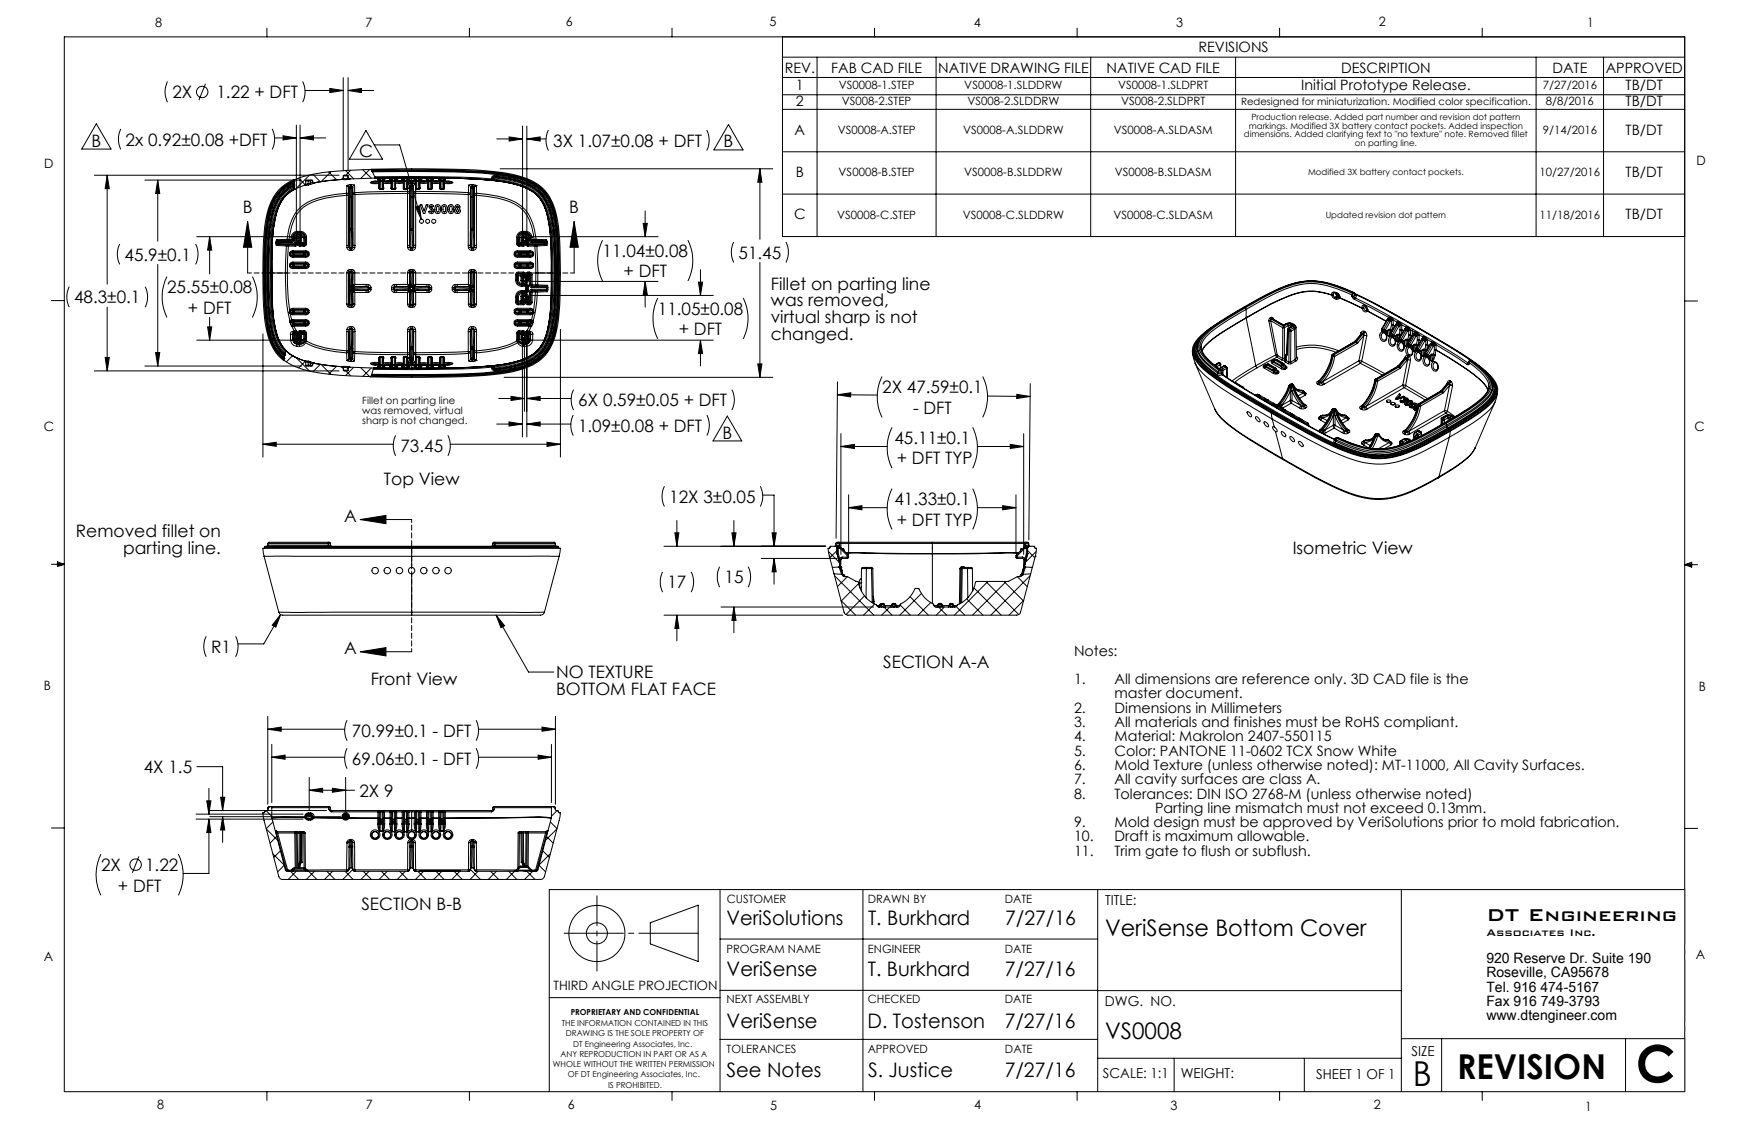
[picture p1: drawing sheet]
<svg xmlns="http://www.w3.org/2000/svg" width="432mm" height="279mm" viewBox="0 0 432 279" stroke-linecap="round" stroke-linejoin="round" font-family="sans-serif">
<defs><g id="words">
<text font-size="12.7" x="403.9" y="267.1">C</text>
<g font-size="8.5">
<text x="348.8" y="268">B</text>
<text x="359.7" y="266.3">REVISION</text>
</g>
<g font-size="5.6">
<text x="367" y="227.2">DT Engineering</text>
<text x="272.8" y="231">VeriSense Bottom Cover</text>
<text x="272.8" y="256.5">VS0008</text>
</g>
<g font-size="4.9">
<text x="179.3" y="228.4">VeriSolutions</text>
<text x="214.3" y="228.4">T. Burkhard</text>
<text x="248.1" y="228.4">7/27/16</text>
<text x="179.4" y="240.9">VeriSense</text>
<text x="214.2" y="240.9">T. Burkhard</text>
<text x="248.1" y="240.9">7/27/16</text>
<text x="179.4" y="253.6">VeriSense</text>
<text x="214.2" y="253.6">D. Tostenson</text>
<text x="248" y="253.6">7/27/16</text>
<text x="179.3" y="265.9">See Notes</text>
<text x="214.3" y="265.9">S. Justice</text>
<text x="248" y="265.9">7/27/16</text>
</g>
<g font-size="4.2">
<text x="42.6" y="24.2">2X</text>
<text x="53.4" y="24.2">1.22 + DFT</text>
<text x="31" y="35.9">2x 0.92±0.08 +DFT</text>
<text x="22.6" y="36.2">B</text>
<text x="88.7" y="38.7">C</text>
<text x="136.6" y="36.2">3X 1.07±0.08 + DFT</text>
<text x="178.7" y="36.4">B</text>
<text x="59.9" y="52.7">B</text>
<text x="140.5" y="52.7">B</text>
<text x="30.7" y="64.3">45.9±0.1</text>
<text x="148.8" y="63.4">11.04±0.08</text>
<text x="182.3" y="63.8">51.45</text>
<text x="153.9" y="68.4">+ DFT</text>
<text x="190.3" y="71.5">Fillet on parting line</text>
<text x="18.3" y="74.9">48.3±0.1</text>
<text x="41.2" y="72.4">25.55±0.08</text>
<text x="46.4" y="77.4">+ DFT</text>
<text x="162.4" y="77.7">11.05±0.08</text>
<text x="190.3" y="75.6">was removed,</text>
<text x="167.6" y="82.7">+ DFT</text>
<text x="190.3" y="79.8">virtual sharp is not</text>
<text x="190.3" y="84">changed.</text>
<text x="142.8" y="100.3">6X 0.59±0.05 + DFT</text>
<text x="217.8" y="97">2X 47.59±0.1</text>
<text x="142.7" y="106.6">1.09±0.08 + DFT</text>
<text x="225.4" y="102.1">- DFT</text>
<text x="98.9" y="111.6">73.45</text>
<text x="178.4" y="108.3">B</text>
<text x="220.8" y="109.6">45.11±0.1</text>
<text x="94.8" y="119.8">Top View</text>
<text x="221.4" y="114.6">+ DFT TYP</text>
<text x="165.2" y="124.1">12X 3±0.05</text>
<text x="220.8" y="124.7">41.33±0.1</text>
<text x="84.9" y="128.8">A</text>
<text x="221.4" y="129.7">+ DFT TYP</text>
<text x="18.7" y="132.6">Removed fillet on</text>
<text x="30.4" y="136.7">parting line.</text>
<text x="319.2" y="136.7">Isometric View</text>
<text x="178.9" y="144">15</text>
<text x="164.8" y="145.2">17</text>
<text x="52.1" y="161.2">R1</text>
<text x="84.9" y="161.4">A</text>
<text x="137.3" y="167.4">NO TEXTURE</text>
<text x="218.1" y="164.9">SECTION A-A</text>
<text x="91.5" y="169">Front View</text>
<text x="137.3" y="171.6">BOTTOM FLAT FACE</text>
<text x="86.9" y="181.9">70.99±0.1 - DFT</text>
<text x="35.5" y="190.8">4X 1.5</text>
<text x="86.9" y="188.8">69.06±0.1 - DFT</text>
<text x="88.7" y="196.6">2X 9</text>
<text x="24.9" y="215">2X</text>
<text x="35.8" y="215">1.22</text>
<text x="29.1" y="220">+ DFT</text>
<text x="89.2" y="224.7">SECTION B-B</text>
</g>
<g font-size="3.5">
<text x="193.7" y="17.9">REV.</text>
<text x="205.2" y="17.9">FAB CAD FILE</text>
<text x="231.6" y="17.9">NATIVE DRAWING FILE</text>
<text x="273.2" y="17.9">NATIVE CAD FILE</text>
<text x="295.9" y="12.9">REVISIONS</text>
<text x="331.1" y="17.9">DESCRIPTION</text>
<text x="383.3" y="17.9">DATE</text>
<text x="396.4" y="17.9">APPROVED</text>
<text x="196.5" y="22.2">1</text>
<text x="321.2" y="22.2">Initial Prototype Release.</text>
<text x="401.3" y="22.2">TB/DT</text>
<text x="196.5" y="26.2">2</text>
<text x="401.3" y="26.2">TB/DT</text>
<text x="196.2" y="33.2">A</text>
<text x="401.3" y="33.2">TB/DT</text>
<text x="196.5" y="43.7">B</text>
<text x="401.3" y="43.7">TB/DT</text>
<text x="196" y="54.1">C</text>
<text x="401.3" y="54.1">TB/DT</text>
<text x="265.2" y="161.8">Notes:</text>
<text x="265.2" y="168.9">1.</text>
<text x="275.2" y="168.9">All dimensions are reference only. 3D CAD file is the</text>
<text x="275.2" y="172.4">master document.</text>
<text x="265.2" y="175.9">2.</text>
<text x="265.2" y="179.4">3.</text>
<text x="275.2" y="175.9">Dimensions in Millimeters</text>
<text x="275.2" y="179.4">All materials and finishes must be RoHS compliant.</text>
<text x="265.2" y="183">4.</text>
<text x="275.2" y="183">Material: Makrolon 2407-550115</text>
<text x="265.2" y="186.5">5.</text>
<text x="265.2" y="190">6.</text>
<text x="275.2" y="186.5">Color: PANTONE 11-0602 TCX Snow White</text>
<text x="275.2" y="190">Mold Texture (unless otherwise noted): MT-11000, All Cavity Surfaces.</text>
<text x="265.2" y="193.6">7.</text>
<text x="265.2" y="197.1">8.</text>
<text x="275.2" y="193.6">All cavity surfaces are class A.</text>
<text x="275.2" y="197.1">Tolerances: DIN ISO 2768-M (unless otherwise noted)</text>
<text x="285.2" y="200.6">Parting line mismatch must not exceed 0.13mm.</text>
<text x="265.2" y="204.1">9.</text>
<text x="265.2" y="207.7">10.</text>
<text x="275.2" y="204.1">Mold design must be approved by VeriSolutions prior to mold fabrication.</text>
<text x="275.2" y="207.7">Draft is maximum allowable.</text>
<text x="265.2" y="211.2">11.</text>
<text x="275.2" y="211.2">Trim gate to flush or subflush.</text>
<text x="367" y="237.7">920 Reserve Dr. Suite 190</text>
<text x="367" y="241.2">Roseville, CA95678</text>
<text x="367" y="244.8">Tel. 916 474-5167</text>
<text x="367" y="248.3">Fax 916 749-3793</text>
<text x="367" y="251.8">www.dtengineer.com</text>
</g>
<g font-size="3.4">
<text x="272.8" y="223.3">TITLE:</text>
<text x="272.8" y="248.2">DWG. NO.</text>
<text x="348.4" y="260.7">SIZE</text>
<text x="272.3" y="266.2">SCALE: 1:1</text>
<text x="291.5" y="266.2">WEIGHT:</text>
<text x="325" y="266.2">SHEET 1 OF 1</text>
</g>
<g font-size="3.2">
<text x="38.3" y="6.7">8</text>
<text x="90.2" y="6.7">7</text>
<text x="139.7" y="6.5">6</text>
<text x="190" y="6.5">5</text>
<text x="240.4" y="6.5">4</text>
<text x="290.4" y="6.7">3</text>
<text x="340.4" y="6.5">2</text>
<text x="391.9" y="6.7">1</text>
<text x="10.9" y="41.6">D</text>
<text x="418.9" y="40.7">D</text>
<text x="10.9" y="106.3">C</text>
<text x="418.4" y="106.4">C</text>
<text x="10.8" y="170.2">B</text>
<text x="419.4" y="170.6">B</text>
<text x="367" y="231">Associates Inc.</text>
<text x="10.8" y="237.2">A</text>
<text x="418.6" y="236.8">A</text>
<text x="136.7" y="244.3">THIRD ANGLE PROJECTION</text>
<text x="38.8" y="273.8">8</text>
<text x="90.4" y="273.8">7</text>
<text x="140.2" y="273.8">6</text>
<text x="190.1" y="273.9">5</text>
<text x="240.5" y="273.8">4</text>
<text x="289" y="273.9">3</text>
<text x="339.1" y="273.8">2</text>
<text x="391.4" y="274.1">1</text>
</g>
<g font-size="2.8">
<text x="207.1" y="22">VS0008-1.STEP</text>
<text x="238.1" y="22">VS0008-1.SLDDRW</text>
<text x="276" y="22">VS0008-1.SLDPRT</text>
<text x="380.9" y="22">7/27/2016</text>
<text x="207.9" y="26">VS008-2.STEP</text>
<text x="238.9" y="26">VS008-2.SLDDRW</text>
<text x="276.8" y="26">VS008-2.SLDPRT</text>
<text x="381.7" y="26">8/8/2016</text>
<text x="206.8" y="33">VS0008-A.STEP</text>
<text x="237.8" y="33">VS0008-A.SLDDRW</text>
<text x="275" y="33">VS0008-A.SLDASM</text>
<text x="380.9" y="33">9/14/2016</text>
<text x="207" y="43.5">VS0008-B.STEP</text>
<text x="238.1" y="43.5">VS0008-B.SLDDRW</text>
<text x="275.2" y="43.5">VS0008-B.SLDASM</text>
<text x="380.1" y="43.5">10/27/2016</text>
<text x="206.7" y="53.9">VS0008-C.STEP</text>
<text x="237.7" y="53.9">VS0008-C.SLDDRW</text>
<text x="274.9" y="53.9">VS0008-C.SLDASM</text>
<text x="380.1" y="53.9">11/18/2016</text>
<text x="179.4" y="222.9">CUSTOMER</text>
<text x="214.2" y="222.9">DRAWN BY</text>
<text x="248.1" y="222.9">DATE</text>
<text x="179.3" y="235.2">PROGRAM NAME</text>
<text x="214.3" y="235.2">ENGINEER</text>
<text x="248.1" y="235.2">DATE</text>
<text x="179.4" y="247.6">NEXT ASSEMBLY</text>
<text x="214.3" y="247.6">CHECKED</text>
<text x="248.1" y="247.6">DATE</text>
<text x="179.4" y="259.8">TOLERANCES</text>
<text x="214.2" y="259.9">APPROVED</text>
<text x="248.1" y="259.9">DATE</text>
</g>
<g font-size="2.5">
<text x="306.4" y="25.9">Redesigned for miniaturization. Modified color specification.</text>
<text x="89.5" y="99.7">Fillet on parting line</text>
<text x="89.5" y="102.2">was removed, virtual</text>
<text x="89.5" y="104.6">sharp is not changed.</text>
</g>
<g font-size="2.1">
<text x="309" y="29.6">Production release. Added part number and revision dot pattern</text>
<text x="307.1" y="33.9">dimensions. Added clarifying text to &quot;no texture&quot; note. Removed fillet</text>
<text x="308.3" y="31.7">markings. Modified 3X battery contact pockets. Added inspection</text>
<text x="334.5" y="36">on parting line.</text>
<text x="322.9" y="43.3">Modified 3X battery contact pockets.</text>
<text x="327.3" y="53.7">Updated revision dot pattern</text>
</g>
<g font-size="2">
<text x="140.9" y="250.6">PROPRIETARY AND CONFIDENTIAL</text>
<text x="138.7" y="253.3">THE INFORMATION CONTAINED IN THIS</text>
<text x="139.7" y="255.8">DRAWING IS THE SOLE PROPERTY OF</text>
<text x="136.5" y="263.4">WHOLE WITHOUT THE WRITTEN PERMISSION</text>
<text x="138.4" y="260.9">ANY REPRODUCTION IN PART OR AS A</text>
<text x="141.5" y="258.3">DT Engineering Associates, Inc.</text>
<text x="140.2" y="265.9">OF DT Engineering Associates, Inc.</text>
<text x="150.1" y="268.4">IS PROHIBITED.</text>
</g>
</g></defs>
<g fill="none" stroke="#000" stroke-width=".25">
<path d="M15.9 9.1h400v260.4h-400zM65.9 6.9v2.2M84.7 19.2v23M85.9 19.2v23M115.9 6.9v2.2M165.9 6.9v2.2M193.2 9.1v49.3h222.7M193.2 14.1h222.7M193.2 19.1h222.7M201.7 14.1v44.3M215.9 6.9v2.2M231.1 14.1v44.3"/>
<path d="M265.9 6.9v2.2M269.3 14.1v44.3M305 14.1v44.3M315.9 6.9v2.2M365.9 6.9v2.2M379.2 14.1v44.3M395.9 14.1v44.3M23.8 30.6l3.6 6.2h-7.2zM29.8 31.8l-.2 .7a5.7 5.7 0 0 0 .2 4.4M41.3 20.1l-.3 1a5.7 5.7 0 0 0 .3 4.1M50.7 20.7l-1.6 4M67.2 31.8l.4 1 .2 1.4-.2 1.7-.4 1"/>
<path d="M67.8 34h5.4M69.9 33.5l3.3 .5-3.3 .5zM73.2 30.9v26.6M74.1 30.9v26.6M74.1 34h6.3M74.1 34l3.3-.5v1zM74.7 20.1l.4 1 .2 1.4-.2 1.7-.4 1M75.3 22.3h9.4M81.4 21.8l3.3 .5-3.3 .6zM85.9 22.3h6.4M85.9 22.3l3.4-.5v1.1zM90.3 32.2l4.1 7.1h-8.1z"/>
<path d="M92.4 35.8h6.3l5.3 18.3M122.7 34.3h6.3M125.7 33.8l3.3 .5-3.3 .5zM129 31.1v26.4M130.1 34.3l3.2-.5v1zM130.1 31.1v26.4M130.1 34.3h4.7M135.4 32.1l-.4 1-.2 1.4 .2 1.7 .4 .9M174.5 32.1l.4 1 .2 1.4-.2 1.7-.4 .9M179.8 30.7l3.6 6.3h-7.2zM193.2 23.4h222.7M193.2 27h222.7"/>
<path d="M193.2 37.5h222.7M23.3 43.3h60.4M26.5 43.3v26.8M26.5 43.3l.5 3.3h-1zM35.8 44.4h38.6M38.9 44.4v15.1M38.9 44.4l.5 3.4h-1zM48.6 58.4h23.6M51.8 58.4v9.2M51.8 58.4l.5 3.3h-1zM61.1 54.7l1.1 6.3h-2.1zM61.1 54.7v12.7"/>
<path d="M68.1 60l.1 .6M68.1 60h.3M68.1 59.8h.3M68.1 59.8v.2M68.3 59.2l-.2 .6M68.3 59.2l.3 .3M68.4 59.8v.2M68.4 59.8h3.6M68.6 59.5l-.2 .3M68.6 59.5h3.4M70.9 59.1l-2.6 .1M70.9 59.1l.3 .3"/>
<path d="M70.9 59.1h.5M71.2 59.4l-2.6 .1M71.2 59.4h.2M71.4 59.1v.3M71.4 59.4h.5M71.4 59.1h.5M71.9 59.1v.3M71.9 58.6h.3M71.9 59.1h.3M71.9 59.4l.1 .1M71.9 58.6v.5M72 59.5v.3"/>
<path d="M72.2 59.1l-.3 .3M72.2 58.6l.1 .1M72.2 59.1l.1 .1M72.2 58.6v.5M72.3 58.7h.3M72.3 59.2h.3M72.3 59.2l-.3 .3M72.3 58.7v.5M72.6 46.4a8.9 8.9 0 0 0-4.5 5.7 58 58 0 0 0-1.3 15.3M72.6 46.4v.3M72.6 45.7a9.6 9.6 0 0 0-5.4 7 45.9 45.9 0 0 0-1.1 10.7v4M72.6 45.7h.1"/>
<path d="M72.6 45.7a10.2 10.2 0 0 0-5.7 8.4 70 70 0 0 0-.8 13.3M72.6 46a9.3 9.3 0 0 0-5.1 6.7 58 58 0 0 0-1.1 14.7M72.6 45.7v.3M72.6 45.3a10.7 10.7 0 0 0-6 8.8 78.3 78.3 0 0 0-.8 13.3M72.6 45.3v.4M72.6 44.8a11 11 0 0 0-6.4 8.9 74.7 74.7 0 0 0-.8 13.7M72.6 44.8h.1M72.6 45a10.7 10.7 0 0 0-6.2 8.7 68.8 68.8 0 0 0-.9 13.7M72.6 44.8v.2M72.6 59.2l-.2 .4-.4 .2M72.6 45v.3M72.6 46v.4"/>
<path d="M72.6 58.7v.5M72.6 46.7a8.4 8.4 0 0 0-4.3 5.5 55.2 55.2 0 0 0-1.2 15.2M72.6 46.7h.1M72.6 44.6a11 11 0 0 0-6.6 8.8 71.5 71.5 0 0 0-.8 14M72.6 44.6v.2M72.6 44.6v-.3a11.1 11.1 0 0 0-6.8 8.9 89.7 89.7 0 0 0-.9 18.4 35.8 35.8 0 0 0 1.9 13.1 10.6 10.6 0 0 0 3.2 4.3l.1-.3M72.8 58.6h.3M72.8 58.6v1.4M73.1 58.6v1.4M73.1 58.6l.1 .1M73.2 58.7h.3M73.2 58.7v1.4"/>
<path d="M73.4 58l-.4 .2-.2 .4M73.4 58.3l-.3 .3M73.4 58v.3M73.4 58h.6M73.4 58.3h.5M73.4 58.3l.1 .1M73.4 57.4a1.2 1.2 0 0 0-1.2 1.2M73.4 57.1v.3M73.4 57.1a1.57 1.57 0 0 0-1.5 1.5M73.4 57.4l.1 .1M73.4 57.4h.8M73.4 57.1h.8"/>
<path d="M73.5 57.5a1.2 1.2 0 0 0-1.2 1.2M73.5 57.5v.3M73.5 57.8a.9 .9 0 0 0-.9 .9M73.5 58.4l-.3 .3M73.5 58.4v.3M73.5 59.8v.1M73.5 59.9h.3M73.5 58.4h.3M73.5 57.8h.6M73.5 57.5h.6M73.5 58.7h.3M73.5 58.7v1.1"/>
<path d="M73.5 59.9v.3M73.7 44l1.7 1.6M73.8 59.9h.1M73.8 59.9v.2M73.8 58.4l.3 .3M73.8 59.4h.3M73.8 58.7h.3M73.8 59.4l.1 .2M73.8 58.4v.3M73.8 59.4l-.3 .4M73.8 58.7v.7M73.9 58.3l.3 .3"/>
<path d="M73.9 58.3l-.1 .1M73.9 59.6l-.1 .3M73.9 59.6l.1 .1M73.9 59.9h.1M73.9 59.9v.2M74 59.7v.2M74 59.7h.1M74 59.7l-.1 .2M74 59.7l-.2 .2M74 58v.3M74 58l.6 .5M74 58.3h-.1"/>
<path d="M74 58.3l.3 .2M74 59.9h.1M74 58.3h.1M74 59.9v.1M74 58.3l.5 .1M74.1 59.4h.1M74.1 59.4l-.2 .2M74.1 58.7v.7M74.1 57.5a1.2 1.2 0 0 1 1.2 1.2M74.1 57.8a.9 .9 0 0 1 .9 .9M74.1 57.5v.3M74.1 59.5v.4"/>
<path d="M74.1 59.4v.1M74.1 59.5l-.1 .2M74.1 59.4l-.1 .3M74.1 59.9v.1M74.2 59.9h.3M74.2 59.9l.2 .3M74.2 57.4a1.2 1.2 0 0 1 1.2 1.2M74.2 57.1v.3M74.2 57.1a1.51 1.51 0 0 1 1.5 1.5M74.2 58.6v1.3M74.2 59.9l-.1 .1M74.2 57.4l-.1 .1"/>
<path d="M74.2 58.6l-.1 .1M74.3 58.5l-.1 .1M74.3 58.5h.1M74.3 58.5h.2M74.5 58.5h-.2M74.5 58.5h.1M74.5 60h.1M74.5 59.9v.1M74.5 60l-.1 .2M74.5 59.9h.1M74.5 58.5v1.4M74.5 58.4l.1 .1"/>
<path d="M74.5 58.4v.1M74.5 59.9l.1 .1M74.6 59.9h-.1M74.6 59.9v.1M75 58.7h.3M75 58.7v1.3M75.2 45.7h.1M75.2 45.7l-2.6 1M75.3 58.7v1.3M75.4 58.6h.3M75.4 58.6l-.1 .1M75.4 58.6v1.5"/>
<path d="M75.5 45.4l-.3 .3M75.5 44.6l.2-.1h1.3l.2 .1M75.5 44.6v.8M75.5 45.4l-.2 .3M75.5 44.6h.6M75.7 58.6v1.5M76.1 44.5v.1M76.1 45.4h-.6M76.1 45.4l.1 .2M76.1 44.6v.8M76.1 44.6h.5M76.2 45.6l-.9 .1"/>
<path d="M76.4 43.3l-3.3 3.2M76.6 44.5v.1M76.6 45.3l.1 .2M76.6 44.6h.6M76.6 44.6v.7M76.6 45.3l-.5 .1M76.7 45.5l-.5 .1M77.2 44.9l-.6 .4M77.2 44.9l.3 .3M77.2 44.8l.3 .3M77.2 44.6v.2M77.2 44.8v.1"/>
<path d="M77.3 43l1.8 1.9M77.5 45.2l-.8 .3M77.5 45.1h.1M77.5 45.1v.1M78.5 45l-1 .2M81.1 42.4l2 2M81.7 42.4l-2.4 2.4M84.5 44.3h.1M84.5 44.3l-7 .8M84.7 44l-.2 .3M84.7 43.4h1.2M84.7 44h.1"/>
<path d="M84.7 43.9l-.4 .4M84.8 43.4l.1-.1h.9l.1 .1M84.8 43.4l-.1 .6M84.8 44l-.3 .3M85.3 42.1l2 2M85.6 47.7a20.7 20.7 0 0 0-11 3.1 11.5 11.5 0 0 0-3.7 8.3M85.6 47.7l.4 .1 .1 .4M85.6 47.7v.5M85.6 48.2a24.5 24.5 0 0 0-9.5 2.2 9.1 9.1 0 0 0-4.6 7.5l-.1 1.2M85.6 48.2h.5M85.6 48.2v12.4M85.7 45.8h.1"/>
<path d="M85.7 45.9l-.1 1.8M85.7 45.8l.2 .1 .3 .4M85.7 45.9l.5 .3-.1 2M85.7 45.8v.1M85.9 43.9l-.5 .2-.6-.1M85.9 43.9l.3 .3M85.9 43.9l.4 .3M85.9 43.4v.5M85.9 43.9h.1M86.1 48.2v12.4M86.2 44.2l-1.1 .2-.6-.1M86.2 46.3h.3"/>
<path d="M86.2 46.3l.3 .1M86.2 48.4l.3 .1M86.2 48.4v.3M86.2 56.4l-.1 4.2M86.2 48.7h.3M86.2 56.4h.3M86.2 56.4l.3 .4M86.2 44.2h.1M86.2 46.3v2.1M86.2 48.7v7.7M86.3 44.2h.1M86.5 45.6l-.8 .2"/>
<path d="M86.5 45.6v.5M86.5 46.1l-.3 .2M86.5 46.3v.1M86.5 48.5v.2M86.5 56.4v.4M86.5 56.8l-.1 4.3M86.5 45.6h.2M86.5 46.4h.2M86.5 46.3h.2M86.5 46.1v.2M86.5 46.4v2.1M86.5 48.7v7.7"/>
<path d="M86.5 48.5h.2M86.5 48.7h.3M86.5 56.4h.3M86.5 56.8h.3M86.6 42l-1.2 1.3M86.7 45.6l.8 .1M86.7 45.6v.4M86.7 46l.4 .2M86.7 46.3h.4l-.4 .1M86.7 46.3v.1M86.7 48.5l.4-.1v.3h-.3M86.7 48.5l.1 .2"/>
<path d="M86.7 46l-.2 .1M86.7 46v.3M86.7 46.4v2.1M86.8 56.4h.3M86.8 56.4v.4M86.8 56.8v4.3M86.8 48.7v7.7M87.1 56.4v4.2h.5M87.1 56.4l-.3 .4M87.1 46.2v14.8M87.1 46.2v1.8M87.1 48h.5"/>
<path d="M87.5 45.7l.1 1.9M87.5 45.7l-.4 .5M87.6 47.6h-.3l-.2 .4M87.6 47.6v.4M87.6 48v12.6M89.6 41.9l2.1 2.1M91.3 41.8l-2.3 2.3M91.6 41.8l-1.6 .1a65.3 65.3 0 0 0-15.2 1.7l-2.2 .8M91.7 44.9l.8-.2 1.1 .1a1.87 1.87 0 0 0-2.1 .4l.8 .1 1.3-.1M91.7 42l.1 .2M91.7 42l-.1-.2 10-.1a145.7 145.7 0 0 1 24.8 1.3 13.6 13.6 0 0 1 8.7 4.8 22.6 22.6 0 0 1 3.1 11.6l.1 3.7a89.7 89.7 0 0 1-.9 18.5 11.4 11.4 0 0 1-9.1 9.7 79.5 79.5 0 0 1-18.8 1.8l-18-.1 .2-.2M91.8 42.2l.2 .2"/>
<path d="M91.8 42.2h.1M92 42.4l.5 1.2M92.5 43.6l.1 .4M92.6 44h.7M92.6 44h.1M92.6 44l-6.3 .2M93.3 44v.3M93.3 44l.3 .2M93.3 44h.1M93.3 44.3l.3 .3M93.3 44.3l.3 .4M93.3 44.3h.1"/>
<path d="M93.3 43.9l.3 .3M93.3 43.9v.1M93.3 43.9l-.7 .1M93.5 44.8a1.64 1.64 0 0 1-1.7 .1M93.6 46.4l.3 .3M93.6 44.6v.6M93.6 44.6h.1M93.6 46.4h.1M93.6 45.2v1.2M93.6 46.4l.3 .2M93.6 44.2h.1M93.6 44.2v.4"/>
<path d="M93.6 44.6h.3M93.6 44.6l.3 .2M93.6 44.6v1.8M93.9 46.6v.1M93.9 46.7h.1M93.9 46.7h.5M93.9 46.6h.5M93.9 43.9h-.6M93.9 43.9v.2M93.9 44.1l-.3 .1M93.9 44.6v.2M93.9 43.9h.4"/>
<path d="M93.9 44.1h.4M93.9 44.1v.5M93.9 44.6h.4M93.9 44.8h.4M93.9 44.8v1.8M94.3 43.9h.6M94.3 44.1l.3 .1M94.3 43.9v.2M94.3 44.6h.3M94.3 44.6v.2M94.3 44.1v.5M94.3 44.8l.1 1.8"/>
<path d="M94.4 46.6v.1M94.4 46.7h.1M94.6 44.2h.1M94.6 44.6l-.3 .2M94.6 44.2v.4M94.6 44.6l.1 1.8M94.7 46.4l-.3 .3M94.7 44.8l.8-.1 1.1 .1zM94.7 46.4l-.3 .2M94.7 46.4h.1M94.7 45.2v1.2M94.7 44.2v.4"/>
<path d="M94.7 44.6h.1M94.7 44.6v.6M94.9 43.9l-.3 .3M94.9 43.9l.1 .4M94.9 43.9h1.4M94.9 43.9h.1M94.9 43.9l-.2 .3M95 44.3l-.3 .3M95 44.3l-.3 .4M95 44.3h.1M96.3 43.9v.4M96.3 43.9l.3 .3"/>
<path d="M96.3 43.9h.1M96.3 44.3l.3 .3M96.3 44.3l.3 .4M96.3 44.3h.1M96.3 43.9h-1.4M96.5 44.8a1.74 1.74 0 0 1-1.7 0M96.6 44.6v.6M96.6 44.6h.1M96.6 44.6v.1M96.6 46.4l.3 .3M96.6 46.4l.3 .2M96.6 46.4h.1"/>
<path d="M96.6 45.2l-.6 .1-1.3-.1M96.6 44.2h.1M96.6 45.2v1.2M96.6 44.2v.4M96.6 44.6h.3M96.6 44.6l.3 .2M96.6 44.6v1.8M96.9 46.6v.1M96.9 46.7h.1M96.9 46.7h.5M96.9 46.6h.5M96.9 43.8l-.6 .1"/>
<path d="M96.9 43.8v.2M96.9 44l-.3 .2M96.9 44.6v.2M96.9 43.8h.4M96.9 44h.4M96.9 44v.6M96.9 44.6h.4M96.9 44.8h.4M96.9 44.8v1.8M97.3 43.8l.6 .1M97.3 44l.3 .2M97.3 43.8v.2"/>
<path d="M97.3 44.6h.3M97.3 44.6v.2M97.3 44v.6M97.3 44.8l.1 1.8M97.4 46.6v.1M97.4 46.7h.1M97.6 44.2h.1M97.6 44.6l-.3 .2M97.6 44.2v.4M97.6 44.6v1.8M97.6 46.4l-.2 .3M97.6 46.4l-.2 .2"/>
<path d="M97.6 46.4h.1M97.6 45.2l1 .1 1-.1M97.6 45.2v1.2M97.6 44.2l.1 .4M97.7 44.6h.1M97.7 44.6l-.1 .6M97.7 44.8l.8-.1 1.1 .1M97.9 43.9l-.3 .3M97.9 43.9h1.4M97.9 43.9l.1 .4M97.9 43.9h.1M98 44.3h.1"/>
<path d="M98 44.3l-.3 .3M98 44.3l-.2 .4M99.3 43.9h-1.4M99.3 43.9v.4M99.3 44.3h.1M99.3 43.9l.3 .3M99.3 43.9h.1M99.3 44.3l.3 .3M99.3 44.3l.3 .5-1.1-.1-.9 .1M99.5 44.7a1.52 1.52 0 0 1-1.7 .1M99.6 44.6v.6M99.6 44.6h.1"/>
<path d="M99.6 46.4l.3 .3M99.6 46.4l.3 .2M99.6 46.4h.1M99.6 45.2v1.2M99.6 44.2v.4M99.6 44.6h.3M99.6 44.2h.1M99.6 44.6l.3 .2M99.6 44.6v1.8M99.9 46.6v.1M99.9 46.7h.1M99.9 46.7h.5"/>
<path d="M99.9 46.6h.5M99.9 43.8l-.6 .1M99.9 43.8v.2M99.9 44l-.3 .2M99.9 44.6v.2M99.9 43.8h.4M99.9 44h.4M99.9 44v.6M99.9 44.6h.4M99.9 44.8h.4M99.9 44.8v1.8M100.3 43.8l.6 .1"/>
<path d="M100.3 44l.3 .2M100.3 43.8v.2M100.3 44.6h.3M100.3 44.6v.2M100.3 44v.6M100.3 44.8l.1 1.8M100.4 46.6v.1M100.4 46.7h.1M100.6 47.2l-13 .4M100.6 44.2h.1M100.6 44.6l-.3 .2M100.6 47.2l.4 .2 .1 .3"/>
<path d="M100.6 47.2v.5M100.6 47.7l-13 .3M100.6 47.7h.5M100.6 44.2v.4M100.6 47.7v12.9M100.6 44.6v1.8M100.6 46.4l-.2 .3M100.6 46.4l-.2 .2M100.6 46.4h.1M100.6 45.2l.9 .1v.5M100.6 46.5v.7M100.6 45.2v1.2"/>
<path d="M100.6 44.2l.1 .4M100.7 44.7l-.1 .5M100.7 44.6l-.1 .6M100.7 44.6h.1M100.7 45.5l.3 .1 .2 .4M100.7 45.5l-.1 .5M100.7 44.6l-.1 .1M100.7 44.6v.1M100.9 43.9l-.3 .3M100.9 43.9h1.4M100.9 43.9h.1M101 44.3h.1"/>
<path d="M101 43.9v.4M101 43.9h.6M101 43.9l-.4 .3M101 43.9h.1M101 44.3l-.3 .3M101 44.3l-.2 .5 .8 .2M101.1 47.7v12.9M101.2 48.4l.3 .1M101.2 48.4v.3M101.2 56.4l-.1 4.2M101.2 48.7h.3M101.2 56.4h.3"/>
<path d="M101.2 56.4l.3 .4M101.2 46v2.4M101.2 48.7v7.7M101.2 46l-.1 1.7M101.5 48.5v.2M101.5 56.4v.4M101.5 56.8l-.1 4.3M101.5 48.7v7.7M101.5 48.5h.3M101.5 48.7h.3M101.5 56.4h.3M101.5 56.8h.3"/>
<path d="M101.5 45.3l-.8 .2M101.5 45.3v.5M101.5 45.8l-.3 .2M101.5 46.3h-.3l.3 .1M101.5 46.3v.1M101.5 45.3h.2M101.5 46.4h.2M101.5 45.8h.2M101.5 45.8v.5M101.5 46.3h.2M101.5 46.4v2.1M101.6 44.7l1 .1"/>
<path d="M101.6 44.7l-.9 .1M101.6 42.1l12.2 .2a57.2 57.2 0 0 1 15.3 1.9 10.9 10.9 0 0 1 7.9 9.2 74.7 74.7 0 0 1 .9 14M101.6 42.1l5.6 .1a89.3 89.3 0 0 1 20.8 1.7 11.1 11.1 0 0 1 9.1 9.8 74.7 74.7 0 0 1 .8 13.7M101.6 42.1h.1M101.6 42.3l5.6 .1a90.7 90.7 0 0 1 19.5 1.4 11.9 11.9 0 0 1 9.1 6.4 30.4 30.4 0 0 1 1.8 11.9l.1 5.3M101.6 42.1v.2M101.6 41.9l7.6 .1a80.7 80.7 0 0 1 18.5 1.6 11.5 11.5 0 0 1 9.5 9.8 71.5 71.5 0 0 1 .9 14M101.6 41.9v.2M101.6 43.9h.7M101.6 43.6v.3M101.6 43.6a213 213 0 0 1 19.8 .6M101.6 43.6h-9.1"/>
<path d="M101.6 42.3l-9.6 .1M101.6 42.1l-9.8 .1M101.6 41.9l-9.9 .1M101.6 43.9h.1M101.6 44.7h.1M101.6 45v.8M101.6 43.9v.8M101.7 45.3l.9 .2M101.7 45.8l.4 .2M101.7 45.3v.5M101.7 46.3h.4l-.4 .1M101.7 46.3v.1"/>
<path d="M101.7 45.8v.5M101.7 46.4l.1 2.1M101.8 48.7h.3M101.8 48.5v.2M101.8 56.4h.3M101.8 56.4v.4M101.8 56.8v4.3M101.8 48.7v7.7M102.1 48.4l-.3 .1M102.1 56.4v4.2M102.1 48.4v.3M102.1 56.4l-.3 .4"/>
<path d="M102.1 46v2.4M102.1 48.7v7.7M102.1 46v1.7M102.1 47.7h.5M102.1 47.7v12.9M102.3 44.3h.1M102.3 44.3l.3 .3M102.3 44.3l.3 .5-1-.1M102.3 43.9v.4M102.3 43.9h.1M102.3 43.9l.3 .3M102.5 44.7l-.9 .3"/>
<path d="M102.6 44.6v.6M102.6 44.6h.1M102.6 45.5l-.5 .2v.3M102.6 45.5v.5M102.6 46.4l.3 .3M102.6 46.4l.3 .2M102.6 46.4h.1M102.6 45.2l-.9 .1M102.6 46.5v.7M102.6 45.2v1.2M102.6 44.2v.4M102.6 51.1l1-.3 .4 3.3z"/>
<path d="M102.6 47.2l13 .4M102.6 44.6h.3M102.6 44.2h.1M102.6 44.6l.3 .2M102.6 47.2l-.4 .2-.1 .3M102.6 47.7l13 .3M102.6 47.2v.5M102.6 47.7v12.9M102.6 44.6v1.8M102.9 46.6v.1M102.9 46.7h.1M102.9 46.7h.5"/>
<path d="M102.9 46.6h.5M102.9 43.8l-.6 .1M102.9 44l-.3 .2M102.9 43.8v.2M102.9 44.6v.2M102.9 43.8h.4M102.9 44h.4M102.9 44v.6M102.9 44.6h.4M102.9 44.8h.4M102.9 44.8v1.8M103.3 43.8l.6 .1"/>
<path d="M103.3 44l.3 .2M103.3 43.8v.2M103.3 44.6h.3M103.3 44.6v.2M103.3 44v.6M103.3 44.8l.1 1.8M103.4 46.6v.1M103.4 46.7h.1M103.6 44.2h.1M103.6 44.6l-.3 .2M103.6 44.2v.4M103.6 44.6v1.8"/>
<path d="M103.6 46.4l-.2 .3M103.6 46.4l-.2 .2M103.6 46.4h.1M103.6 45.2v1.2M103.6 44.2l.1 .4M103.7 44.6h.1M103.7 44.6l-.1 .6M103.7 44.8l.6-.1 1.3 .1M103.7 45.2l.9 .1 1-.1M103.7 44.6h-.1M103.8 44.8a1.64 1.64 0 0 0 1.7 0M103.8 50.6h.3l.6 1.5 .5-1.5h.5l-.8 2.1h-.4z"/>
<path d="M103.9 43.9l-.3 .3M103.9 43.9h1.4M104 44.3h.1M104 43.9v.4M104 43.9h1.3M104 43.9l-.4 .3M104 43.9h.1M104 44.3l-.3 .3M104 44.3l-.3 .5 1.1-.1 .8 .1M105.3 44.3h.1M105.3 44.3l.3 .3M105.3 44.3l.3 .4"/>
<path d="M105.3 43.9v.4M105.3 43.9h.1M105.3 43.9l.3 .3M105.6 44.6v.1M105.6 44.6h.1M105.6 46.4l.3 .3M105.6 46.4l.3 .2M105.6 46.4h.1M105.6 44.7v.5M105.6 45.2v1.2M105.6 44.2v.4M105.6 44.6h.3"/>
<path d="M105.6 44.2h.1M105.6 44.6l.3 .2M105.6 44.6v1.8M105.9 46.6v.1M105.9 46.7h.1M105.9 46.7h.5M105.9 46.6h.5M105.9 43.8l-.6 .1M105.9 44l-.3 .2M105.9 43.8v.2M105.9 44.6v.2M105.9 43.8h.4"/>
<path d="M105.9 44h.4M105.9 44v.6M105.9 44.6h.4M105.9 44.8h.4M105.9 44.8v1.8M106 50.8l.5-.3 .6 .3-.3 .3-.4-.2a.64 .64 0 0 0 .5 .7 .65 .65 0 0 1-.1 1.1 .65 .65 0 0 1-1-.4l.4-.2 .1 .2a.23 .23 0 0 0 .4 0 .23 .23 0 0 0-.1-.4l-.6-.7zM106.3 43.8l.6 .1M106.3 44l.3 .2M106.3 43.8v.2M106.3 44.6h.3M106.3 44.6v.2M106.3 44v.6"/>
<path d="M106.3 44.8l.1 1.8M106.4 46.6v.1M106.4 46.7h.1M106.6 44.2h.1M106.6 44.6l-.3 .2M106.6 44.2v.4M106.6 44.6v1.8M106.6 46.4l-.2 .2M106.6 45.2l.6 .1 1.4-.1M106.6 44.2l.1 .4M106.6 46.4h.1M106.7 46.4l-.3 .3"/>
<path d="M106.7 44.6h.1M106.7 44.6v.6M106.7 45.2v1.2M106.7 44.6l-.1 .1M106.7 44.8l1-.1 .8 .1zM106.8 44.8a1.74 1.74 0 0 0 1.7 0M106.9 43.9h1.4M106.9 43.9l-.3 .3M106.9 43.9h.1M107 43.9v.4M107 43.9h1.3M107 43.9l-.4 .3"/>
<path d="M107 43.9h.1M107 44.3l-.3 .3M107 44.3l-.3 .4M107 44.3h.1M107.5 50.8a.76 .76 0 0 1 1-.2 .76 .76 0 0 1 .3 1 .78 .78 0 0 1-.7 1.1 .78 .78 0 0 1-.7-1.1zM107.9 51l.2-.1a.95 .95 0 0 1 0 1.5l-.3-.3zM108.3 44.3l.2 .3M108.3 44.3l.2 .4M108.3 44.3h.1M108.3 43.9v.4M108.3 43.9h.1M108.3 43.9l.3 .3"/>
<path d="M108.5 44.6l.1 .1M108.5 44.6h.1M108.6 46.4l.3 .3M108.6 46.4l.3 .2M108.6 46.4h.1M108.6 44.7v.5M108.6 44.2h.1M108.6 44.2l-.1 .4M108.6 45.2v1.2M108.6 44.6h.3M108.6 44.6l.3 .2M108.6 44.2v.4"/>
<path d="M108.6 44.6v1.8M108.9 46.6v.1M108.9 46.7h.1M108.9 46.7h.5M108.9 46.6h.5M108.9 43.9h-.6M108.9 44.1l-.3 .1M108.9 43.9v.2M108.9 44.6v.2M108.9 43.9h.4M108.9 44.1h.4M108.9 44.6h.4"/>
<path d="M108.9 44.1v.5M108.9 44.8h.4M108.9 44.8v1.8M109.3 43.9h.6M109.3 44.1l.3 .1M109.3 43.9v.2M109.3 44.6h.3M109.3 44.6v.2M109.3 44.1v.5M109.3 44.8l.1 1.8M109.4 46.6v.1M109.4 46.7h.1"/>
<path d="M109.4 50.6a.95 .95 0 0 1 1 .3 .95 .95 0 0 1 0 1.1 .74 .74 0 0 1-.9 .7 .74 .74 0 0 1-.5-1.1v-.4zM109.6 50.9h.1a.95 .95 0 0 1 0 1.5l-.3-.3v-.5zM109.6 44.2h.1M109.6 44.6l-.3 .2M109.6 44.2v.4M109.6 44.6v1.8M109.6 46.4l-.2 .2M109.6 46.4l-.2 .3M109.6 46.4h.1M109.6 44.2l.1 .4M109.7 46.4l-.3 .3M109.7 44.6v.6"/>
<path d="M109.7 44.9l1.1-.2 .7 .2M109.7 44.6h.1M109.7 44.8a1.87 1.87 0 0 1 2.1 .4l-.8 .1-1.4-.1M109.7 45.2v1.2M109.7 44.8a1.74 1.74 0 0 0 1.8 .1M109.9 43.9l11.4 .6M109.9 43.9l-.3 .3M109.9 43.9h.1M109.9 43.9l.1 .1M110 44a66.5 66.5 0 0 1 18 1.7 9.2 9.2 0 0 1 7.3 8 58.2 58.2 0 0 1 .8 13.7M110 44h.1M110 44h.3a70.4 70.4 0 0 1 17.7 1.7 9.3 9.3 0 0 1 7.2 8 58.2 58.2 0 0 1 .9 13.7"/>
<path d="M110 44v.3M110 44l-.4 .2M110 44.3l-.3 .3M110 44.3l-.3 .4M110 44.3h.1M110.8 50.8a.64 .64 0 0 1 1-.1 1.47 1.47 0 0 1-.3 2h-.4l-.4-.3-.1-.8zM111.2 50.9h.1a1.02 1.02 0 0 1 0 1.5l-.1-.1a1.2 1.2 0 0 1 0-1.4zM112.6 50.6a.61 .61 0 0 1 .8 .1 .61 .61 0 0 1 0 .8 .69 .69 0 0 1 0 1 .69 .69 0 0 1-1 0 .69 .69 0 0 1 .1-1 .61 .61 0 0 1 .1-.9zM115.6 48h.5M115.6 48v12.6M115.6 47.6h.3l.2 .4M115.6 47.6v.4"/>
<path d="M115.7 45.7l-.1 1.9M115.7 45.7l.5 .5M116.2 56.4l-.1 4.2h-.5M116.2 56.4h.3M116.2 56.4l.3 .4M116.2 46.2l-.1 14.8M116.2 46.2l-.1 1.8M116.5 46l-.3 .2M116.5 46.3h-.3l.3 .1M116.5 46.3v.1M116.5 48.5l-.3-.1v.3h.3M116.5 48.5v.2"/>
<path d="M116.5 56.4v.4M116.5 56.8l-.1 4.3M116.5 46.4h.3M116.5 46l.3 .1M116.5 46.3h.3M116.5 46v.3M116.5 46.4v2.1M116.5 48.7v7.7M116.5 48.5h.3M116.5 48.7h.3M116.5 56.4h.3M116.5 56.8h.3"/>
<path d="M116.5 45.6l-.8 .1M116.5 45.6v.4M116.5 45.6h.3M116.8 45.6l.8 .2M116.8 46.1l.3 .2M116.8 45.6v.5M116.8 46.3h.3M116.8 46.3v.1M116.8 48.7h.3M116.8 48.5v.2M116.8 56.4h.3M116.8 56.4v.4"/>
<path d="M116.8 56.8v4.3M116.8 46.1v.2M116.8 46.4v2.1M116.8 48.7v7.7M117.1 46.3l-.3 .1M117.1 48.4l-.3 .1M117.1 56.4v4.2M117.1 48.4v.3M117.1 56.4l-.3 .4M117.1 46.3v2.1M117.1 48.7v7.7M117.1 48.2h.5"/>
<path d="M117.1 48.2v12.4M117.6 45.9l.1 1.8M117.6 45.8h.1M117.6 45.8l-.3 .1-.2 .4M117.6 45.9l-.5 .3v2M117.6 45.8v.1M117.6 48.2a24.5 24.5 0 0 1 9.5 2.2 9.1 9.1 0 0 1 4.6 7.5l.2 1.2M117.6 48.2v12.4M117.7 47.7a20.7 20.7 0 0 1 10.9 3.1 11.5 11.5 0 0 1 3.8 8.3M117.7 47.7l-.4 .1-.2 .4M117.7 47.7l-.1 .5M121.3 44.5l.8 .1"/>
<path d="M121.4 44.2l.7 .4M121.4 44.2l-.1 .3M122.1 44.6a22.5 22.5 0 0 1 9.5 2.7 8.8 8.8 0 0 1 3.3 4.9 55.2 55.2 0 0 1 1.2 15.2M122.1 44.6h.1M122.1 44.2a23.4 23.4 0 0 1 9.7 2.9 8.9 8.9 0 0 1 3.4 5 58 58 0 0 1 1.3 15.3M122.1 44.2v.4M122.1 43.9a19.2 19.2 0 0 1 10.7 3.5 13.9 13.9 0 0 1 3.6 9.3l.4 6.6v4.1M122.1 43.9l-.1 .1 .1 .2M122.2 43.6l-.1 .3M122.2 43.6a24.5 24.5 0 0 1 9.5 2.6 10.9 10.9 0 0 1 4.6 7.9 70 70 0 0 1 .8 13.3M122.2 43.6a19.5 19.5 0 0 1 10.8 3.6 11.5 11.5 0 0 1 3.3 7 72.5 72.5 0 0 1 .8 13.2M122.2 43.6h.1"/>
<path d="M122.2 43.6a.48 .48 0 0 0-.5 .4 .48 .48 0 0 0 .4 .6M122.2 43.6a.48 .48 0 0 0-.6 .4 .48 .48 0 0 0 .5 .6M122.2 43.3v.3M122.2 43.3a20.6 20.6 0 0 1 11 3.7 14.4 14.4 0 0 1 3.8 9.7l.4 10.7M122.2 43.3h-.2a.69 .69 0 0 0-.6 .9M123.5 41.7h67.3M127.6 58.6h.2M127.6 58.6v1.5M127.8 58.6l.1 .1M127.8 58.6v1.5M127.9 58.7h.3M127.9 58.7v1.3"/>
<path d="M128.2 58.7v1.3M128.6 58.6h.3M128.6 58.6v1.4M128.9 58.6v1.4M128.9 58.6l.1 .1M129 59.4v.5M129 59.3h.1M129 59.4l.2 .2M129 59.9h.1M129 59.3l.2 .3M129 59.9v.2M129 59.3h.3"/>
<path d="M129 58.7h.3M129 58.7v.7M129 57.4a1.2 1.2 0 0 0-1.2 1.2M129 57.1v.3M129 57.1a1.51 1.51 0 0 0-1.4 1.5M129 59.9h.3M129 57.4l.1 .1M129 57.4h.8M129 57.1h.8M129.1 57.8a.9 .9 0 0 0-.9 .9M129.1 57.5a1.2 1.2 0 0 0-1.2 1.2M129.1 57.5v.3"/>
<path d="M129.1 57.8h.7M129.1 57.5h.7M129.2 59.6l-.2 .3M129.2 59.6l.1 .3M129.2 59.6h.1M129.2 59.6l.2 .3M129.2 58l-.4 .2-.2 .4M129.2 58v.3M129.2 58.3l-.3 .3M129.2 59.6l.3 .3M129.2 58h.7M129.2 58.3h.7"/>
<path d="M129.2 58.3l.1 .1M129.3 58.4l-.3 .3M129.3 59.9h.1M129.3 59.3l-.1 .3M129.3 58.4v.3M129.3 59.3l.5 .5M129.3 58.4h.5M129.3 58.7v.6M129.3 59.9v.2M129.3 58.7h.5M129.4 59.9h.1M129.4 59.9v.2"/>
<path d="M129.5 59.9h.3M129.5 59.9v.2M129.8 57.5v.3M129.8 57.8a.9 .9 0 0 1 .8 .9M129.8 57.5a1.2 1.2 0 0 1 1.2 1.2M129.8 58.4l.3 .3M129.8 58.7h.3M129.8 58.4v.3M129.8 59.8v.1M129.8 58.7v1.1M129.8 59.9v.3M129.8 57.4a1.2 1.2 0 0 1 1.2 1.2"/>
<path d="M129.8 57.1a1.57 1.57 0 0 1 1.5 1.5M129.8 57.1v.3M129.8 57.4v.1M129.9 58l.4 .2 .2 .4M129.9 58.3l.2 .3M129.9 58v.3M129.9 58.3l-.1 .1M130.1 58.7v1.4M130.1 58.6h.4M130.1 58.6v1.4M130.1 58.6v.1M130.5 58.6v1.4"/>
<path d="M130.6 58.7h.4M130.6 59.2l.2 .4 .4 .2M130.6 59.2h.4M130.6 58.7v.5M131 59.2l.2 .3M131 58.7v.5M131 58.4h31.5M131 59.1l.3 .3M131 58.6h.3M131 59.1h.3M131 58.6v.1M131 59.1v.1"/>
<path d="M131 58.6v.5M131.2 59.5v.3M131.2 59.8h3.6M131.2 59.5h3.4M131.3 59.1v.3M131.3 59.4l-.1 .1M131.3 59.4h.6M131.3 59.1h.6M131.3 58.6v.5M131.9 59.4h.2M131.9 59.1v.3M132.1 59.4l2.5 .1"/>
<path d="M132.4 59.1l2.5 .1M132.4 59.1l-.3 .3M132.4 59.1h-.5M134.6 59.5l.2 .3M134.8 59.8v.2M134.9 59.2l.2 .6M134.9 59.2l-.3 .3M135.1 60l-.1 .6M135.1 60h-.3M135.1 59.8h-.3M135.1 59.8v.2M141.7 54.7l1.1 6.3h-2.1z"/>
<path d="M141.7 54.7v12.7M148.8 59.3a11.1 11.1 0 0 0 0 10.1M158.8 55.1h1l-.5 3.3zM159.3 52.1v6.3M169.8 59.3a11.1 11.1 0 0 1 0 10.1M181.2 59.7l-.4 1-.2 1.4 .2 1.7 .4 1M187.6 41.7v17.4M187.6 41.7l.5 3.3h-1zM193.2 47.9h222.7M194 59.7a5.6 5.6 0 0 1 0 5.1M12.7 74.2h3.2M17.1 70.8a5.6 5.6 0 0 0 0 5"/>
<path d="M26.5 75.8v15.7M29.6 60.2l-.4 1-.2 1.3 .2 1.8 .4 1M35.8 70.8l.4 1 .2 1.3-.2 1.8-.4 .9M38.9 65.3v25M41.2 68.3a11.5 11.5 0 0 0 0 10.1M48.3 60.2l.4 1 .2 1.3-.2 1.8-.4 1M51.8 78.4v5.6M62.3 68.3a11.2 11.2 0 0 1 0 10.1M65.2 67.4h.1M65.2 67.4a62.3 62.3 0 0 0 1.2 15.5 10.9 10.9 0 0 0 3.7 5.8M65.3 67.4a66.4 66.4 0 0 0 1.3 15.5 10.8 10.8 0 0 0 3.5 5.6M65.3 67.4h.1"/>
<path d="M65.4 67.4h.1M65.4 67.4a61.4 61.4 0 0 0 1.2 15.5 11 11 0 0 0 3.5 5.6M65.5 67.4a60.4 60.4 0 0 0 1.3 15.5 10.6 10.6 0 0 0 3.4 5.4M65.8 67.4h.3M65.8 67.4a67.1 67.1 0 0 0 1.1 14.8 10.9 10.9 0 0 0 3.3 5.8M66.1 67.4h.1M66.1 67.4a65.4 65.4 0 0 0 1.1 14.7 10.9 10.9 0 0 0 3.1 5.5M66.1 67.4h.3M66.1 67.4a63.7 63.7 0 0 0 1.1 14.8 10.9 10.9 0 0 0 3.1 5.4M66.4 67.4a68 68 0 0 0 1.1 14.7 11 11 0 0 0 2.9 5.2M66.8 67.4h.3M66.8 67.4v2.8a35.6 35.6 0 0 0 1.9 14.1l.8 1.5 1 1.1"/>
<path d="M67.1 67.4v-2.8a38.1 38.1 0 0 1 1.7-13.5 7.9 7.9 0 0 1 3.8-4.3 8.7 8.7 0 0 0-4.6 6.9 58.2 58.2 0 0 0-.9 13.7M67.1 67.4h.1M67.1 67.4v2.8a38.1 38.1 0 0 0 1.7 13.5 8.3 8.3 0 0 0 4.7 4.7M67.1 67.4v2.8a35.8 35.8 0 0 0 1.8 14l.9 1.4 .8 1M67.1 67.4v3.5a45.5 45.5 0 0 0 1.4 12.2 9 9 0 0 0 6.8 6M67.1 67.4h3.3M68.2 60.6l2.5 .1M68.4 60l.1 .3M68.4 60h4.4M68.5 60.3l-.3 .3M68.5 60.3l2.5 .2M68.5 60.3h4.3"/>
<path d="M70.4 67.4a44 44 0 0 0 1.2 11.8M70.4 67.4h.5M70.7 60.7l-.3 6.7M70.7 60.7h.5M70.9 67.4l.3 6.2 .3 3.1M71 60.5h.2M71 60.5l-.3 .2M71.2 60.7l-.3 6.7M71.2 60.5v.2M71.2 60.5h1.7M71.2 60.7h1.7M71.4 77.1l.2 .3"/>
<path d="M71.4 77.1h.3M71.5 76.7l-.1 .4M71.5 62.5h.2M71.5 62.9a.75 .75 0 0 0 .8 .6M71.5 62.9h.2M71.5 65.3h.2M71.5 65.7a.75 .75 0 0 0 .8 .6M71.5 65.7h.2M71.5 76.7h.2M71.5 62.5v.4M71.5 65.3v.4M71.5 76.7h.1"/>
<path d="M71.6 79.2v.4M71.6 79.2l.4 .1M71.6 79.6l.1 .4M71.6 77.4l.7 .3M71.6 77.4l.4 1.6M71.7 80l.4 .6M71.7 62.9l.6 .3M71.7 65.7l.6 .3M71.7 76.7h.1M71.7 77.1l.1 .2M71.7 76.7v.4M71.7 65.7h.7"/>
<path d="M71.7 62.5h.7M71.7 65.3h.7M71.7 76.7h.7M71.7 62.5v.4M71.7 65.3v.4M71.8 77.3l.5 .1M71.8 77.3l-.2 .1M72 79l-.4 .2M72 79.3l.1 .2M72 79l.1 .2M72.1 79.2l-.1 .1M72.1 79.5l-.5 .1"/>
<path d="M72.1 79.5h.3M72.1 79.5l.1 .4M72.2 79.9l-.5 .1M72.2 79.9l.2 .3M72.2 79.9h.2M72.3 62.2l-.6 .3M72.3 65l-.6 .3M72.3 76.4l-.6 .3M72.3 79.2h-.2M72.3 61.9v.3M72.3 61.9l-.7 .3-.1 .3M72.3 63.2v.3"/>
<path d="M72.3 64.7v.3M72.3 64.7a.75 .75 0 0 0-.8 .6M72.3 66v.3M72.3 76.1v.3M72.3 76.1l-.7 .2-.1 .4M72.3 77.4v.3M72.3 78.9v.3M72.3 78.9l-.3 .1M72.3 62.2h3.2M72.3 65h3.2M72.3 66h3.2M72.3 63.2h3.2"/>
<path d="M72.3 76.4h3.2M72.3 77.4h3.2M72.3 79.2h3.2M72.3 62.2h.3M72.3 61.9h3.2M72.3 63.5h3.2M72.3 64.7h3.2M72.3 66.3h3.2M72.3 76.1h3.2M72.3 77.7h3.2M72.3 78.9h3.2M72.4 62.5h.3"/>
<path d="M72.4 62.9h.3M72.4 62.9a.21 .21 0 0 0 .1 .3 .21 .21 0 0 0 .2-.3M72.4 65.3a.21 .21 0 0 1 .2-.3 .21 .21 0 0 1 .1 .3M72.4 65.3h.3M72.4 65.7h.3M72.4 65.7l.2 .3M72.4 76.7a.21 .21 0 0 1 .1-.3 .21 .21 0 0 1 .2 .3M72.4 76.7h.3M72.4 77.1h.3M72.4 77.1l.2 .3M72.4 79.9h.3M72.4 79.5h.3"/>
<path d="M72.4 79.9a.21 .21 0 0 0 .1 .3 .21 .21 0 0 0 .2-.3M72.4 62.5v.4M72.4 65.3v.4M72.4 76.7v.4M72.4 79.5v.4M72.4 62.9h-.7M72.4 77.1h-.7M72.6 62.2h.1v.3M72.6 62.2l-.2 .3M72.6 77.4h.1M72.6 66h-.3M72.6 77.4h-.3"/>
<path d="M72.7 65.7v.3h-.1M72.7 77.1v.3M72.7 79.2v.3M72.7 79.2h-.2l-.1 .3M72.7 62.5h2.4M72.7 62.9h2.4M72.7 65.3h2.4M72.7 65.7h2.4M72.7 76.7h2.4M72.7 77.4h2.4M72.7 79.5h2.4M72.7 79.2h2.4"/>
<path d="M72.7 79.9h2.4M72.7 62.5v.4M72.7 65.3v.4M72.7 76.7v.4M72.7 79.5v.4M72.7 77.1h2.4M72.8 60h.3M72.8 60v.3M72.8 60.3l.1 .2M72.9 60.5v.2M73.1 60l-.3 .3M73.1 60l.1 .1"/>
<path d="M73.2 60.1l-.3 .4M73.2 60.1h.3M73.5 60.2l-.3 .5h-.3M73.5 60.1h.1M73.5 60.2l.2 .4 .4 .1M73.5 60.1h.3M73.8 60.1l.3 .4M73.8 60.1l.4 .3M73.8 60.1h.1M73.9 60.1l.3 .3M73.9 60.1h.1M74 60v.1"/>
<path d="M74 60h.1M74 60.1l.3 .3M74.1 60.5v.2M74.1 60.5h1M74.1 60.7h1M74.1 60.1l.2 .2M74.1 60v.1M74.1 60.1h-.1M74.2 60.4h.4M74.2 60.4l-.1 .1M74.3 60.3l.1 .1M74.3 60.3v.1"/>
<path d="M74.3 60.4h.3M74.3 60.4h.1M74.4 60.2h.1M74.4 60.4h.2M74.4 60.2l-.1 .1M74.4 60.2l.2 .1M74.4 60.2v.2M74.6 60h.1M74.6 60h-.1M74.6 60v.3M74.6 60h.4M74.6 60.3h.4"/>
<path d="M74.6 60.3v.1M75 60h.3M75 60v.3M75 60.3l.1 .2M75.1 62.5h.3M75.1 62.9h.3M75.1 62.9a.22 .22 0 0 0 .1 .3 .22 .22 0 0 0 .2-.3M75.1 65.7h.3M75.1 65.7v.3h.1M75.1 76.7a.22 .22 0 0 1 .1-.3 .22 .22 0 0 1 .2 .3M75.1 76.7h.3M75.1 77.1h.3"/>
<path d="M75.1 77.1v.3M75.1 77.4h.1M75.1 79.2v.3M75.1 79.2h.2l.1 .3M75.1 79.5h.3M75.1 79.9h.3M75.1 79.9a.22 .22 0 0 0 .1 .3 .22 .22 0 0 0 .2-.3M75.1 60.5v.2M75.1 62.5v.4M75.1 65.3v.4M75.1 76.7v.4M75.1 79.5v.4"/>
<path d="M75.2 62.2h-.1v.3M75.2 62.2l.2 .3M75.2 66h.3M75.2 77.4h.3M75.3 60l-.3 .3M75.3 60l.1 .1M75.4 60.1l-.3 .4M75.4 60.1h.3M75.4 65.3a.21 .21 0 0 0-.2-.3 .21 .21 0 0 0-.1 .3M75.4 65.3h-.3M75.4 65.7l-.2 .3M75.4 77.1l-.2 .3"/>
<path d="M75.4 65.7h.7M75.4 62.9h.7M75.4 62.5v.4M75.4 65.3v.4M75.4 76.7v.4M75.4 79.5v.4M75.4 65.3h.7M75.4 77.1h.7M75.4 79.9h.7M75.5 62.2l.6 .3M75.5 65l.5 .1 .1 .2M75.5 76.4l.5 .1 .1 .2"/>
<path d="M75.5 79.2l.6 .3M75.5 61.9v.3M75.5 61.9a.7 .7 0 0 1 .8 .6M75.5 63.2v.3M75.5 64.7v.3M75.5 64.7a.69 .69 0 0 1 .8 .6M75.5 66v.3M75.5 76.1a.69 .69 0 0 1 .8 .6M75.5 76.1v.3M75.5 77.4v.3M75.5 78.9v.3M75.5 78.9a.7 .7 0 0 1 .8 .6"/>
<path d="M75.5 62.2h-.3M75.7 60.1l-.3 .5-.3 .1M76.1 62.9l-.1 .2-.5 .1M76.1 65.7l-.6 .3M76.1 77.1l-.6 .3M76.1 79.9l-.1 .2-.5 .1M76.1 62.5h.2M76.1 62.9h.2M76.1 65.3h.2M76.1 65.7h.2M76.1 76.7h.2M76.1 77.1h.2"/>
<path d="M76.1 79.5h.2M76.1 79.9h.2M76.1 62.5h-.7M76.1 76.7h-.7M76.1 79.5h-.7M76.1 62.5v.4M76.1 65.3v.4M76.1 76.7v.4M76.1 79.5v.4M76.3 62.9a.69 .69 0 0 1-.8 .6M76.3 65.7a.69 .69 0 0 1-.8 .6M76.3 77.1a.7 .7 0 0 1-.8 .6"/>
<path d="M76.3 79.9a.69 .69 0 0 1-.8 .6M76.3 62.5v.4M76.3 65.3v.4M76.3 76.7v.4M76.3 79.5v.4M85.6 60.6h.5M85.6 67.3h.5M85.6 75.1l.3 .6M85.6 75.1h.5M85.6 67.3v7.8M85.6 60.6l.1 .5M85.7 61.1a.73 .73 0 0 0 .7 .7"/>
<path d="M85.9 66.7l.4 .4M85.9 66.7l-.3 .6M85.9 75.7l.5 .2M86.1 67.3l.1 3.6M86.1 75.1l.3 .1M86.1 67.3h.1M86.1 75.1h.1M86.1 75.1l.2 .2M86.1 67.3v7.8M86.1 60.6v.4M86.1 61l.3 .1M86.1 61l.3 .3"/>
<path d="M86.1 61l-.4 .1M86.2 71.5h.3M86.2 70.9h.3M86.2 71.5l.3 .3M86.2 71.5l-.1 3.6M86.2 70.9v.6M86.3 67.1l-.2 .2M86.3 75.3l.1 .1M86.3 75.3l-.4 .4M86.4 67.2l-.3 .1M86.4 67.2l.1 3.5M86.4 67l-.1 .1"/>
<path d="M86.4 67v.2M86.4 75.2v.2M86.4 61.1v.2M86.4 66.5v.5M86.4 66.5l-.5 .2M86.4 75.4v.5M86.4 61.3v.5M86.4 61.1h.4M86.4 67.2h.4M86.4 75.2h.4M86.4 67h.4M86.4 75.4h.4"/>
<path d="M86.4 61.3h.4M86.4 66.5h.4M86.4 75.9h.4M86.4 61.8h.4M86.5 70.7l-.3 .2M86.5 70.7v.2M86.5 71.5v.3M86.5 71.8l-.1 3.4M86.5 70.7h.2M86.5 71.8h.2M86.5 70.9v.6M86.5 71.5h.2"/>
<path d="M86.5 70.9h.2M86.7 70.9l.2 .2M86.7 71.5l.3 .1M86.7 70.7v.2M86.7 70.7h.3M86.7 71.5v.3M86.7 71.8l.1 3.4M86.8 67.2l-.1 3.5M86.8 67.2l.3 .1M86.8 67l.2 .1M86.8 67v.2M86.8 75.2v.2"/>
<path d="M86.8 61.1v.2M86.8 66.5v.5M86.8 66.5l.5 .2M86.8 75.4v.5M86.8 61.3v.5M86.9 71.3l-.2 .2M86.9 71.1h.3M86.9 71.3h.3M86.9 71.3l.2 .3M86.9 71.1v.2M87 70.7l.1 .1M87 70.7l-.3 .2"/>
<path d="M87 71.6l-.3 .2M87 71.6l.1 .3M87 67.1l.1 .2M87 75.3l-.2 .1M87 75.3l.3 .4M87.1 70.8l.1 .3M87.1 70.8l-.2 .3M87.1 70.4l-.1 .3M87.1 71.9v3.2M87.1 71.6h.2M87.1 70.4l.2 .4M87.1 70.4h.1"/>
<path d="M87.1 71.9h.1M87.1 71.6h-.1M87.1 71.9v.1M87.1 61l-.3 .1M87.1 67.3v3.1M87.1 75.1l-.3 .1M87.1 67.3h.1M87.1 75.1h.1M87.1 70.4l.3 .3M87.1 75.1l-.1 .2M87.1 61l-.3 .3M87.1 61l.5 .1"/>
<path d="M87.1 67.3h.5M87.1 75.1h.5M87.1 72l.5 .2M87.1 72v3.1M87.2 71.3l-.1 .3M87.2 71.3l3.7 .1M87.2 71.1v.2M87.3 66.7l-.3 .4M87.3 66.7l.3 .6M87.3 75.7l-.5 .2M87.3 70.8h-.2M87.3 70.8h.1"/>
<path d="M87.3 71.6l3.1 .1v.5M87.3 71.6h.1M87.3 71.6l-.2 .3M87.3 71.6l.1 .1M87.4 71.7l-.3 .3M87.4 71.7l.2 .5M87.4 70.7h3M87.4 71.7h3.4M87.4 70.7l-.1 .1M87.6 75.1l-.3 .6M87.6 70.2l-.5 .2M87.6 70.2l-.2 .5"/>
<path d="M87.6 61.1a.73 .73 0 0 1-.8 .7M87.6 67.3v2.9M87.6 72.2v2.9M87.6 70.2h2.8M87.6 72.2h2.8M87.6 60.6v.5M90.4 70.7l-3.1 .1M90.4 70.2v.5M90.4 70.7h.4M90.4 70.2h.5M90.8 70.7l.1 .3M90.8 70.7l.3 .3"/>
<path d="M90.8 71.7l.1 .4M90.9 70.2l-.1 .5M90.9 70.2a.79 .79 0 0 1 .7 .8M90.9 72.1l-.5 .1M90.9 71l-3.7 .1M90.9 71.4l-.1 .3M90.9 71h.2M90.9 71.4h.2M90.9 71v.4M91.1 71.4l-.3 .3M91.1 71h.5M91.1 71.4h.5"/>
<path d="M91.1 71v.4M91.6 71.4a.79 .79 0 0 1-.7 .7M91.6 71v.4M96.7 71h.5M96.7 71.4h.5M96.7 71.4a.72 .72 0 0 0 .6 .7M96.7 71v.4M97.2 71.4l.2 .3M97.2 71.4h.1M97.2 71h.1M97.2 71v.4M97.3 71l3.7 .1"/>
<path d="M97.3 71.4l.1 .3M97.3 71v.4M97.3 70.2l.1 .5M97.3 70.2a.73 .73 0 0 0-.6 .8M97.3 72.1l.5 .1M97.4 70.7l-.1 .3M97.4 70.7l-.2 .3M97.4 71.7l-.1 .4M97.4 71.7h3.4M97.8 70.7l3.1 .1M97.8 70.2v.5M97.8 70.7h3"/>
<path d="M97.8 70.7h-.4M97.8 70.2h2.8M97.8 70.2h-.5M97.8 72.2h2.8M100.6 60.6h.5M100.6 67.3h.5M100.6 75.1l.3 .6M100.6 75.1h.5M100.6 70.2l.5 .2M100.6 70.2l.2 .5M100.6 67.3v2.9M100.6 72.2v2.9"/>
<path d="M100.6 60.6v.5M100.6 61.1a.73 .73 0 0 0 .8 .7M100.8 71.7l.3 .3M100.8 71.7l-.2 .5M100.8 70.7l.1 .1M100.9 70.8h.1M100.9 70.8h.3M100.9 71.6h.1M100.9 71.6l-3.1 .1v.5M100.9 71.6l.3 .3M100.9 71.6l-.1 .1M100.9 66.7l.3 .4"/>
<path d="M100.9 66.7l-.3 .6M100.9 75.7l.5 .2M101 71.1h.3M101 71.3h.3M101 71.3l.2 .3M101 71.3l-3.7 .1M101 71.1v.2M101.1 60.6v.4M101.1 61l.3 .1M101.1 67.3l.1 3.1M101.1 75.1l.3 .1M101.1 67.3h.1"/>
<path d="M101.1 75.1h.1M101.1 70.4l-.3 .3M101.1 75.1l.1 .2M101.1 61l.3 .3M101.1 61l-.5 .1M101.1 72l-.5 .2M101.1 67.3v3.1M101.1 72v3.1M101.2 70.8l.1 .3M101.2 70.8l-.2 .3M101.2 70.4l.1 .3M101.2 71.9l-.1 3.2"/>
<path d="M101.2 71.6h-.3M101.2 70.4l-.3 .4M101.2 70.4h.1M101.2 71.9h.1M101.2 71.6h.1M101.2 71.9l-.1 .1M101.2 67.1l-.1 .2M101.2 75.3l.2 .1M101.2 75.3l-.3 .4M101.3 71.6l.2 .2M101.3 70.7l-.1 .1M101.3 70.7l.2 .2"/>
<path d="M101.3 71.6l-.1 .3M101.3 71.3l.2 .2M101.3 71.3l-.1 .3M101.3 71.1v.2M101.4 67.2l-.3 .1M101.4 67.2l.1 3.5M101.4 67l-.2 .1M101.4 67v.2M101.4 75.2v.2M101.4 61.1v.2M101.4 66.5v.5M101.4 66.5l-.5 .2"/>
<path d="M101.4 75.4v.5M101.4 61.3v.5M101.4 61.1h.4M101.4 67.2h.4M101.4 75.2h.4M101.4 67h.4M101.4 75.4h.4M101.4 61.3h.4M101.4 66.5h.4M101.4 75.9h.4M101.4 61.8h.4M101.5 70.9l-.2 .2"/>
<path d="M101.5 71.5l-.2 .1M101.5 71.5v.3M101.5 70.7h-.2M101.5 70.7v.2M101.5 71.8l-.1 3.4M101.5 70.7h.2M101.5 71.8h.2M101.5 71.5h.2M101.5 70.9h.2M101.7 70.9l.2 .2M101.7 71.5l.3 .1M101.7 71.5v.3"/>
<path d="M101.7 70.7v.2M101.7 70.7h.3M101.7 71.8l.1 3.4M101.8 67.2l-.1 3.5M101.8 67.2l.3 .1M101.8 67v.2M101.8 67l.2 .1M101.8 75.2v.2M101.8 61.1v.2M101.8 66.5v.5M101.8 66.5l.5 .2M101.8 75.4v.5"/>
<path d="M101.8 61.3v.5M101.9 71.3h.3M101.9 71.1h.3M101.9 71.3l-.2 .2M101.9 71.3l.2 .3M101.9 71.1v.2M102 71.6l-.3 .2M102 70.7l-.3 .2M102 70.7l.1 .1M102 71.6l.1 .3M102 67.1l.1 .2M102 75.3l-.2 .1"/>
<path d="M102 75.3l.3 .4M102.1 70.8l-.2 .3M102.1 70.8l.1 .3M102.1 70.4l-.1 .3M102.1 71.9v3.2M102.1 71.6h.2M102.1 70.4l.2 .4M102.1 70.4h.1M102.1 70.4l.3 .4M102.1 71.9h.1M102.1 71.6h-.1M102.1 71.9v.1"/>
<path d="M102.1 61l-.3 .1M102.1 67.3v3.1M102.1 75.1l-.3 .1M102.1 67.3h.1M102.1 75.1h.1M102.1 70.4l.3 .3M102.1 75.1l-.1 .2M102.1 61l-.3 .3M102.1 61l.5 .1M102.1 67.3h.5M102.1 75.1h.5M102.1 72l.5 .2"/>
<path d="M102.1 72v3.1M102.1 60.6h.5M102.1 60.6v.4M102.2 71.3l-.1 .3M102.2 71.3l3.7 .1M102.2 71.1v.2M102.3 66.7l-.3 .4M102.3 66.7l.3 .6M102.3 75.7l-.5 .2M102.3 70.8h-.2M102.3 71.6l-.2 .3M102.3 71.6l3.5 .1"/>
<path d="M102.3 70.8h.1M102.4 71.6l3 .1v.5M102.4 71.6l-.3 .3M102.4 71.6v.1M102.4 71.7l-.3 .3M102.4 71.7l.2 .5M102.4 70.7h3M102.4 70.7v.1M102.6 61.1a.73 .73 0 0 1-.8 .7M102.6 75.1l-.3 .6M102.6 70.2l-.5 .2M102.6 70.2l-.2 .5"/>
<path d="M102.6 67.3v2.9M102.6 72.2v2.9M102.6 60.6v.5M102.6 70.2h2.8M102.6 72.2h2.8M105.4 70.7l-3 .1M105.4 70.2v.5M105.4 70.7h.4M105.4 70.2h.5M105.8 70.7l.1 .3M105.8 70.7l.3 .3M105.8 71.7l.1 .4"/>
<path d="M105.9 70.2l-.1 .5M105.9 70.2a.73 .73 0 0 1 .7 .8M105.9 72.1l-.5 .1M105.9 71l-3.7 .1M105.9 71.4l-.1 .3M105.9 71h.2M105.9 71.4h.2M105.9 71v.4M106.1 71.4l-.3 .3M106.1 71h.5M106.1 71.4h.5M106.1 71v.4"/>
<path d="M106.6 71.4a.72 .72 0 0 1-.7 .7M106.6 71v.4M111.7 71h.4M111.7 71.4h.4M111.7 71.4a.79 .79 0 0 0 .7 .7M111.7 71v.4M112.1 71h.2M112.1 71.4l.3 .3M112.1 71.4h.2M112.1 71v.4M112.3 71l3.7 .1M112.3 71.4l.1 .3"/>
<path d="M112.3 71v.4M112.4 70.2v.5M112.4 70.2a.79 .79 0 0 0-.7 .8M112.4 72.1l.5 .1M112.4 70.7l-.1 .3M112.4 70.7l-.3 .3M112.4 71.7v.4M112.4 71.7h3.4M112.9 70.7l3 .1M112.9 70.2v.5M112.9 70.7h2.9M112.9 70.7h-.5"/>
<path d="M112.9 70.2h2.7M112.9 70.2h-.5M112.9 72.2h2.7M115.6 60.6v.5M115.6 67.3h.5M115.6 75.1l.3 .6M115.6 75.1h.5M115.6 70.2l.5 .2M115.6 70.2l.2 .5M115.6 61.1a.79 .79 0 0 0 .8 .7M115.6 67.3v2.9M115.6 72.2v2.9"/>
<path d="M115.8 71.7l.3 .3M115.8 71.7l-.2 .5M115.8 70.7l.1 .1M115.9 70.8h.1M115.9 70.8h.3M115.9 71.6h.1M115.9 71.6l-3 .1v.5M115.9 71.6l.3 .3M115.9 71.6l-.1 .1M115.9 66.7l.3 .4M115.9 66.7l-.3 .6M115.9 75.7l.5 .2"/>
<path d="M116 71.1h.3M116 71.3h.3M116 71.3l.2 .3M116 71.3l-3.7 .1M116 71.1v.2M116.1 61l.3 .1M116.1 67.3l.1 3.1M116.1 75.1l.3 .1M116.1 67.3h.1M116.1 75.1h.1M116.1 70.4l-.3 .3M116.1 75.1l.1 .2"/>
<path d="M116.1 61l.3 .3M116.1 61l-.5 .1M116.1 72l-.5 .2M116.1 67.3v3.1M116.1 72v3.1M116.2 70.8l-.2 .3M116.2 70.8l.1 .3M116.2 70.4l.1 .3M116.2 71.9l-.1 3.2M116.2 71.6h-.3M116.2 70.4l-.3 .4M116.2 70.4h.1"/>
<path d="M116.2 71.9h.1M116.2 71.6h.1M116.2 71.9l-.1 .1M116.2 67.1l-.1 .2M116.2 75.3l.2 .1M116.2 75.3l-.3 .4M116.3 70.7l-.1 .1M116.3 70.7l.2 .2M116.3 71.6l.2 .2M116.3 71.6l-.1 .3M116.3 71.3l.2 .2M116.3 71.3l-.1 .3"/>
<path d="M116.3 71.1v.2M116.4 67.2l-.3 .1M116.4 67.2l.1 3.5M116.4 67l-.2 .1M116.4 67v.2M116.4 75.2v.2M116.4 61.1v.2M116.4 66.5v.5M116.4 66.5l-.5 .2M116.4 75.4v.5M116.4 61.3v.5M116.4 61.1h.4"/>
<path d="M116.4 67.2h.4M116.4 75.2h.4M116.4 67h.4M116.4 75.4h.4M116.4 61.3h.4M116.4 66.5h.4M116.4 75.9h.4M116.4 61.8h.4M116.5 70.9l-.2 .2M116.5 70.7h-.2M116.5 70.7v.2M116.5 71.5l-.2 .1"/>
<path d="M116.5 71.5v.3M116.5 71.8l-.1 3.4M116.5 70.7h.2M116.5 71.8h.2M116.5 71.5h.2M116.5 70.9h.2M116.7 70.7v.2M116.7 70.9h.4M116.7 71.5h.4M116.7 70.7l.4 .2M116.7 71.5v.3M116.7 71.8l.1 3.4"/>
<path d="M116.7 70.9v.6M116.8 67.2l-.1 3.5M116.8 67.2l.3 .1M116.8 67v.2M116.8 67l.2 .1M116.8 75.2v.2M116.8 61.1v.2M116.8 66.5v.5M116.8 66.5l.5 .2M116.8 75.4v.5M116.8 61.3v.5M117 67.1l.1 .2"/>
<path d="M117 75.3l-.2 .1M117 75.3l.3 .4M117.1 71.5l-.4 .3M117.1 71.5v3.6M117.1 70.9v.6M117.1 61l-.3 .1M117.1 61l-.3 .3M117.1 61l.5 .1M117.1 67.3v3.6M117.1 75.1l-.3 .1M117.1 75.1h.1M117.1 67.3h.1"/>
<path d="M117.1 75.1l-.1 .2M117.1 60.6h.5M117.1 67.3h.5M117.1 75.1h.5M117.1 67.3v7.8M117.1 60.6v.4M117.3 66.7l-.3 .4M117.3 66.7l.3 .6M117.3 75.7l-.5 .2M117.6 61.1a.73 .73 0 0 1-.8 .7M117.6 75.1l-.3 .6M117.6 67.3v7.8"/>
<path d="M117.6 60.6v.5M127 62.5h.2M127 62.9a.69 .69 0 0 0 .8 .6M127 62.9h.2M127 65.3h.2M127 65.7a.69 .69 0 0 0 .8 .6M127 65.7h.2M127 76.7h.2M127 77.1a.7 .7 0 0 0 .8 .6M127 77.1h.2M127 79.5h.2M127 79.9a.69 .69 0 0 0 .8 .6"/>
<path d="M127 79.9h.2M127 62.5v.4M127 65.3v.4M127 76.7v.4M127 79.5v.4M127.2 62.9v.2l.6 .1M127.2 65.7l.6 .3M127.2 77.1l.6 .3M127.2 79.9v.2l.6 .1M127.2 62.5h1M127.2 65.3h1M127.2 76.7h1"/>
<path d="M127.2 79.5h1M127.2 62.5v.4M127.2 65.3v.4M127.2 76.7v.4M127.2 79.5v.4M127.3 67.8h.3M127.3 69.2h.3M127.3 69.2a1.45 1.45 0 0 0 1.5 1.5M127.3 73.2h.3M127.3 74.6h.3M127.3 74.6l.2 .4 .4 .2M127.3 67.8v1.4"/>
<path d="M127.3 73.2v1.4M127.6 60.1h.2M127.6 60.1l.1 .5 .5 .1M127.6 74.6l.3 .3M127.6 69.2a1.2 1.2 0 0 0 1.2 1.2M127.6 67.8l.1 .3M127.6 73.2l.1 .1M127.6 67.8v1.4M127.6 73.2v1.4M127.7 68.1h.3M127.7 69.1h.3M127.7 69.1a1.2 1.2 0 0 0 1.2 1.2"/>
<path d="M127.7 73.3h.3M127.7 74.3h.3M127.7 74.3l.3 .3M127.7 68.1v1M127.7 73.3v1M127.7 74.3l-.1 .3M127.7 69.1l-.1 .1M127.8 62.2l-.6 .3M127.8 65l-.6 .1v.2M127.8 76.4l-.6 .1v.2M127.8 79.2l-.6 .3M127.8 61.9v.3"/>
<path d="M127.8 61.9a.7 .7 0 0 0-.8 .6M127.8 63.2v.3M127.8 64.7v.3M127.8 64.7a.69 .69 0 0 0-.8 .6M127.8 66v.3M127.8 76.1v.3M127.8 76.1a.69 .69 0 0 0-.8 .6M127.8 77.4v.3M127.8 78.9a.7 .7 0 0 0-.8 .6M127.8 78.9v.3M127.8 62.2h3.1M127.8 65h3.1"/>
<path d="M127.8 66h3.1M127.8 63.2h3.1M127.8 62.2h.6M127.8 76.4h.6M127.8 79.2h.6M127.8 76.4h3.1M127.8 77.4h3.1M127.8 79.2h3.1M127.8 61.9h3.1M127.8 63.5h3.1M127.8 64.7h3.1M127.8 66.3h3.1"/>
<path d="M127.8 76.1h3.1M127.8 77.7h3.1M127.8 78.9h3.1M127.8 60.1l.4 .4M127.9 60h.3M127.9 60l.3 .3M127.9 67.5l-.3 .3M127.9 67.2l-.4 .1-.2 .5M127.9 67.2v.3M127.9 74.9v.3M127.9 67.5l.1 .3M127.9 67.5h1.3"/>
<path d="M127.9 74.9h1.3M127.9 60l-.1 .1M127.9 75.2h1.3M127.9 67.2h1.3M128 67.8l-.3 .3M128 67.8v.3M128 69.1a.9 .9 0 0 0 .9 .9M128 74.3v.3M128 74.3h.6M128 68.1h.6M128 67.8h.6M128 68.1v1"/>
<path d="M128 73.3v1M128 74.6h.6M128 74.6l-.1 .3M128.2 60.5v.2M128.2 60.5h1M128.2 60.7h1M128.2 62.5h.4M128.2 62.9h.4M128.2 62.9l.1 .2h.3M128.2 65.3h.4M128.2 65.3a.21 .21 0 0 1 .2-.3 .21 .21 0 0 1 .2 .3M128.2 65.7h.4"/>
<path d="M128.2 65.7l.2 .3M128.2 76.7h.4M128.2 77.1l.2 .3M128.2 79.9h.4M128.2 79.5h.4M128.2 79.9l.2 .3M128.2 62.5v.4M128.2 65.3v.4M128.2 76.7v.4M128.2 79.5v.4M128.2 62.9h-1M128.2 65.7h-1"/>
<path d="M128.2 77.1h-1M128.2 79.9h-1M128.2 60v.3M128.2 60h.4M128.2 60.3h.4M128.2 60.3v.2M128.4 62.2h.2v.3M128.4 62.2l-.2 .3M128.4 76.4l-.2 .3M128.4 76.4h.2M128.4 77.4h.2M128.4 79.2l-.2 .3"/>
<path d="M128.4 79.2h.2M128.4 66h-.6M128.4 77.4h-.6M128.6 62.9v.2M128.6 65.7v.3h-.2M128.6 76.4v.3M128.6 77l-.4 .1M128.6 77v.4M128.6 79.2v.3M128.6 79.9v.3h-.2M128.6 62.5h1.5M128.6 62.5v.4"/>
<path d="M128.6 65.3v.4M128.6 76.7v.3M128.6 79.5v.4M128.6 62.9h1.5M128.6 63.1h1.5M128.6 65.3h1.5M128.6 65.7h1.5M128.6 76.7h1.5M128.6 76.4h1.5M128.6 77h1.5M128.6 77.4h1.5M128.6 79.5h1.5"/>
<path d="M128.6 79.2h1.5M128.6 79.9h1.5M128.6 60h.3M128.6 60v.3M128.6 67.8v.3M128.6 67.8l.3 .3M128.6 68.1h.3M128.6 69.3h.3M128.6 69.3l.2 .4 .4 .2M128.6 73.2h.3M128.6 74.3h.3M128.6 74.3v.3"/>
<path d="M128.6 68.1v1.2M128.6 73.2v1.1M128.6 74.6l.1 .3M128.6 60.3l.1 .1M128.7 67.6l.3 .2M128.7 67.6l.4 .2M128.7 67.6l-.1 .2M128.7 74.9h.4M128.7 60.4h.4M128.8 72a1.21 1.21 0 0 0-1.2 1.2M128.8 70.4v.3M128.8 71.7v.3"/>
<path d="M128.8 71.7a1.45 1.45 0 0 0-1.5 1.5M128.8 70.7h1M128.8 72l.1 .1M128.8 70.4h1M128.8 72h1M128.8 71.7h1M128.9 60l-.3 .3M128.9 72.4a.97 .97 0 0 0-.9 .9M128.9 70v.3M128.9 69.3l.3 .2M128.9 72.1a1.2 1.2 0 0 0-1.2 1.2M128.9 72.1v.3"/>
<path d="M128.9 74.3l-.3 .3M128.9 68.1v1.2M128.9 73.2v1.1M128.9 72.4h1M128.9 70h1M128.9 70.3h1M128.9 72.1h1M128.9 74.3l.1 .2M128.9 60l.1 .1M128.9 70.3l-.1 .1M128.9 73.2h.1M129 74.5h.1"/>
<path d="M129 74.5l-.3 .4M129 60.1h.1M129 60.1l-.3 .3M129 68v.5M129 68.5v.1M129 68.6v.1M129 73.8h.1M129 73.8v.6M129 67.8h.1M129 68h.1M129 73.8l.2 .3M129 74.4h.1"/>
<path d="M129 67.8v.2M129 74.4v.1M129 69.2l.3 .3M129 73.7v.1M129 73.7l.2 .3M129 68.7h.3M129 69.2h.3M129 73.2h.3M129 73.7h.3M129 68.7v.5M129 73.2v.5M129 69.2l-.1 .1"/>
<path d="M129 60.1h.3M129.1 67.9l-.2 .2M129.1 68l.1 .3M129.1 74.5h.1M129.1 74.5l-.4 .4M129.1 67.5l.2 .3M129.1 67.5l.3 .3M129.1 67.8h.2M129.1 67.5l-.4 .1M129.1 74.9h.1M129.1 60.4l.1 .1M129.1 67.8v.2"/>
<path d="M129.1 74.4v.1M129.1 74.5l.2 .1M129.1 68h.2M129.2 60.5v.2M129.2 68.3l-.2 .2M129.2 74.1l-.1 .3M129.2 74.1l.1 .3M129.2 68.3h.1M129.2 74.1h.1M129.2 74.1l.2 .3M129.2 68.3v.1M129.2 67.5l.3 .3"/>
<path d="M129.2 67.2v.3M129.2 67.2l.4 .1 .2 .4M129.2 74.9v.3M129.2 67.5h-.1M129.2 72.6h-.3l-.3 .6M129.2 69.5v.4M129.2 72.6v.2M129.2 72.8l-.3 .4M129.2 68.4l-.2 .3M129.2 74v.1M129.2 74l.3 .3M129.2 68.4l.1 .3"/>
<path d="M129.2 72.6h.7M129.2 69.9h.7M129.2 69.5h.7M129.2 72.8h.7M129.2 72.8l.1 .1M129.3 72.9l-.3 .3M129.3 60.1l-.2 .3M129.3 74.6l-.2 .3M129.3 68l-.1 .3M129.3 67.8h.1M129.3 68h.1M129.3 74.4h.1"/>
<path d="M129.3 74.6h.1M129.3 60.1h.1M129.3 69.2v.3M129.3 72.9v.3M129.3 73.7l-.1 .3M129.3 73.7l.5 .5M129.3 69.5h.5M129.3 72.9h.5M129.3 69.5h-.1M129.3 67.8v.2M129.3 68.7v.5M129.3 73.2v.5"/>
<path d="M129.3 74.4v.2M129.3 74.4h-.2M129.3 69.2h.5M129.3 73.2h.5M129.4 68l-.2 .3M129.4 74.6l-.3 .3M129.4 60.1l-.3 .3M129.4 67.8v.2M129.4 74.4v.2M129.4 68l.1 .1M129.4 74.6h.1M129.4 60.1h.1"/>
<path d="M129.5 68.1l-.3 .3M129.5 74.6l-.3 .3M129.5 60.1l-.3 .4M129.5 60.1h.3M129.5 67.8h.3M129.5 74.6h.3M129.5 68.1h.3M129.5 74.3h.3M129.5 67.8v.3M129.5 74.3v.3M129.5 67.8h-.1M129.5 74.3l-.1 .1"/>
<path d="M129.8 70.4l.3 .3M129.8 72.9l.3 .3M129.8 60.1h.3M129.8 60.1h.1M129.8 60.2l.2 .5h.4M129.8 67.8h.3M129.8 67.8h.1M129.8 69.2h.3M129.8 68.1v.1M129.8 69.2v.3M129.8 70.4v.3M129.8 70.7h.3"/>
<path d="M129.8 71.7h.3M129.8 71.7v.3M129.8 73.2h.3M129.8 72.9v.3M129.8 74.6h.3M129.8 74.2v.1M129.8 74.7l.2 .4 .4 .1M129.8 74.6v.1M129.8 74.6h.1M129.8 60.2l-.2 .4-.4 .1M129.8 74.7l-.2 .4-.4 .1M129.8 68.2l-.5 .5"/>
<path d="M129.8 69.5h.1M129.8 72l.1 .1M129.8 67.7v.4M129.8 68.2v1M129.8 70.7v1M129.8 73.2v1M129.8 74.3v.3M129.9 72.6h.3l.3 .6M129.9 70l.4 .2 .2 .4M129.9 69.5v.4M129.9 70v.3M129.9 70.3l.2 .3"/>
<path d="M129.9 72.1v.3M129.9 72.6v.2M129.9 72.8l.2 .4M129.9 70.3l-.1 .1M129.9 72.8l-.1 .1M130.1 74.6l.3 .3M130.1 60.1l.3 .4M130.1 69.2l-.3 .3M130.1 71.7l-.3 .3M130.1 67.8v1.4M130.1 70.7v1M130.1 73.2v1.4"/>
<path d="M130.1 67.8v.3M130.1 69.2v.1M130.1 71.7v.1M130.1 60h.4M130.1 60l.4 .3M130.1 68.1h.4M130.1 69.3h.4M130.1 69.3l-.2 .2M130.1 70.6h.4M130.1 71.8h.4M130.1 71.8l-.2 .3M130.1 73.2h.4"/>
<path d="M130.1 74.3h.4M130.1 74.3l.4 .3M130.1 62.9h.4M130.1 62.9v.2M130.1 65.3h.4M130.1 65.3a.22 .22 0 0 1 .2-.3 .22 .22 0 0 1 .2 .3M130.1 65.7h.4M130.1 65.7v.3h.2M130.1 76.4v.3M130.1 76.7h.4M130.1 76.4h.2M130.1 77v.4"/>
<path d="M130.1 77.4h.2M130.1 77l.4 .1M130.1 79.2v.3M130.1 79.5h.4M130.1 79.2h.2M130.1 79.9h.4M130.1 79.9v.3h.2M130.1 62.5v.4M130.1 65.3v.4M130.1 68.1v1.2M130.1 70.6v1.2M130.1 73.2v1.1"/>
<path d="M130.1 76.7v.3M130.1 79.5v.4M130.1 74.3v.3M130.1 60v.1M130.1 70.6v.1M130.1 73.2h.1M130.3 62.2h-.2v.3M130.3 62.2l.2 .3M130.3 76.4l.2 .3M130.3 79.2l.2 .3M130.3 66h.6M130.3 77.4h.6"/>
<path d="M130.4 67.5l-.3 .3M130.4 60.5v.2M130.4 67.2l-.4 .1-.2 .4M130.4 67.2v.3M130.4 74.9v.3M130.4 67.5l.1 .3M130.4 67.5h.4M130.4 74.9h.4M130.4 60.5h1.6M130.4 75.2h.4M130.4 60.7h1.6M130.4 67.2h.4"/>
<path d="M130.5 60v.3M130.5 67.8l-.4 .3M130.5 67.8v.3M130.5 71.8l-.2 .4-.4 .2M130.5 69.3l-.2 .4-.4 .2M130.5 74.3v.3M130.5 74.3h.2M130.5 68.1v1.2M130.5 70.6v1.2M130.5 73.2v1.1M130.5 60h4.3M130.5 60.3h4.2"/>
<path d="M130.5 68.1h.2M130.5 67.8h.2M130.5 74.6h.2M130.5 74.6l-.1 .3M130.5 60.3l-.1 .2M130.5 62.5h-.4M130.5 62.9l-.1 .2h-.3M130.5 65.7l-.2 .3M130.5 77.1l-.2 .3M130.5 79.9l-.2 .3M130.5 62.5v.4M130.5 65.3v.4"/>
<path d="M130.5 76.7v.4M130.5 79.5v.4M130.5 79.5h.6M130.5 79.9h.5M130.5 62.9h1M130.5 65.7h1M130.5 77.1h1M130.7 67.8v.3M130.7 67.8l.3 .3M130.7 68.1h.3M130.7 70.4l.3 .5 .3 .1M130.7 70.4h.3"/>
<path d="M130.7 72h.3M130.7 74.3h.3M130.7 74.3v.3M130.7 68.1v2.3M130.7 72v2.3M130.7 74.6l.1 .3M130.8 67.5l.3 .3M130.8 67.2v.3M130.8 67.2l.4 .1 .2 .5M130.8 74.9v.3M130.8 67.5l-.1 .3M130.9 62.2l.6 .3"/>
<path d="M130.9 65l.6 .3M130.9 76.4l.6 .3M130.9 79.2h.3M130.9 61.9v.3M130.9 61.9l.7 .3 .1 .3M130.9 63.2v.3M130.9 64.7v.3M130.9 64.7a.75 .75 0 0 1 .8 .6M130.9 66v.3M130.9 76.1v.3M130.9 76.1l.7 .2 .1 .4M130.9 77.4v.3"/>
<path d="M130.9 78.9v.3M130.9 78.9l.3 .1M130.9 62.2h-.6M130.9 76.4h-.6M130.9 79.2h-.6M131 70.4l.3 .3M131 74.3l-.3 .3M131 68.1v2.3M131 72v2.3M131 74.3l.1 .3M131 72l.1 .1M131 69.5h31.5"/>
<path d="M131 72.9h45.1M131 79.9l-.1 .3M131 79.9l.5 .1M131.1 74.6l-.3 .3M131.1 70.3l.3 .3M131.1 67.8h.3M131.1 70.3h.3M131.1 74.6h.3M131.1 72.1h.3M131.1 67.8l-.1 .3M131.1 70.3l-.1 .1M131.1 67.8v2.5"/>
<path d="M131.1 72.1v2.5M131.1 79.5l.5 .1M131.1 79.5l-.1 .4M131.2 79.2v.1M131.2 79.3l-.1 .2M131.2 79l.5 .2M131.2 79v.2M131.3 71.4l-.4 .2-.2 .4M131.3 70.7v.3M131.3 71.4v.3M131.3 71.7l-.3 .3M131.3 71h3.7"/>
<path d="M131.3 71.4h3.7M131.3 70.7h3.5M131.3 71.7h3.5M131.3 71.7l.1 .1M131.4 71.8l-.3 .3M131.4 70.3v.3M131.4 71.8v.3M131.4 74.6l-.2 .4-.4 .2M131.4 70.3h.9M131.4 72.1h.8M131.4 70.6l-.1 .1M131.4 70.6h.9"/>
<path d="M131.4 71.8h.8M131.4 67.8v2.5M131.4 72.1v2.5M131.4 77.3l-.5 .1M131.4 77.3l.2 .1M131.5 80l-.3 .6M131.5 62.9l-.6 .3M131.5 65.7l-.6 .3M131.5 76.7h.1M131.5 77.1l-.1 .2M131.5 76.7v.4M131.5 62.5h.2"/>
<path d="M131.5 62.9h.2M131.5 65.3h.2M131.5 65.7h.2M131.5 77.1h.3M131.5 76.7h.3M131.5 62.5h-1M131.5 65.3h-1M131.5 76.7h-1M131.5 62.5v.4M131.5 65.3v.4M131.6 77.4l-.7 .3M131.6 77.4l-.4 1.6"/>
<path d="M131.6 79.6l-.1 .4M131.7 79.2l-.1 .4M131.7 79.2l-.5 .1M131.7 62.9a.75 .75 0 0 1-.8 .6M131.7 65.7a.75 .75 0 0 1-.8 .6M131.7 76.7h-.2M131.7 76.7h.1M131.7 62.5v.4M131.7 65.3v.4M131.8 76.7v.4M131.8 77.1l-.2 .3M132 60.5h.3"/>
<path d="M132 60.7l.3 6.7M132 60.5v.2M132.2 71.8h.2M132.2 72.1l-.5 4.6M132.2 72.1h.5M132.2 71.8v.3M132.3 60.5l.2 .2M132.3 70.6h.1M132.3 70.3v.3M132.3 70.3h.5M132.3 67.4h.5M132.3 67.4v2.9"/>
<path d="M132.4 71.8l.3 .3M132.4 70.6l2.4 .1M132.5 60.7l.3 6.7M132.5 60.7h-.5M132.7 72.1l-.5 4.9-.5 2.2M132.8 70.3l2.3 .1M132.8 70.3l-.4 .3M132.8 67.4h3.3M132.8 67.4v2.9M134.7 60.3l.3 .3M134.7 60.3l-2.4 .2M134.8 71.7l.3 .3"/>
<path d="M134.8 71.7l-2.4 .1M134.8 60l-.1 .3M134.8 70.7l.2 .3M135 71.4l-.2 .3M135 71.4h.3M135 71h.3M135 71v.4M135 60.6l-2.5 .1M135.1 72l-2.4 .1M135.1 70.4l.2 .6M135.1 70.4l-.3 .3M135.3 71.4l-.2 .6"/>
<path d="M135.3 71v.4M136.1 67.4a49.3 49.3 0 0 1-1.6 16.3 9 9 0 0 1-6.5 5.4 70.9 70.9 0 0 1-18 1.7M136.1 67.4h.1M136.1 67.4h.4M136.1 67.4v2.8a35.8 35.8 0 0 1-1.8 14 8.7 8.7 0 0 1-5.5 4.7l-2.2 .6-4.5 .7M136.1 67.4v2.8a38.1 38.1 0 0 1-1.6 13.5 8.8 8.8 0 0 1-6.5 5.4 66.5 66.5 0 0 1-18 1.7M136.5 67.4v2.8a51.4 51.4 0 0 1-1.3 12.5 9.1 9.1 0 0 1-6.3 6.4l-2.3 .7-4.5 .8M136.8 67.4h.3M136.8 67.4a68 68 0 0 1-1.1 14.7 9.8 9.8 0 0 1-7.4 7.6l-3.7 .9-2.5 .3M137.1 67.4h.1M137.1 67.4a63.7 63.7 0 0 1-1.1 14.8 10 10 0 0 1-7.6 7.8l-1.9 .5-4.3 .7M137.1 67.4a65.4 65.4 0 0 1-1.1 14.7 10 10 0 0 1-7.6 7.9l-3.8 .9-2.4 .3"/>
<path d="M137.1 67.4h.3M137.4 67.4a67.1 67.1 0 0 1-1.1 14.8 10.4 10.4 0 0 1-7.8 8.1l-1.9 .5-4.4 .7M137.7 67.4h.2M137.7 67.4a60.4 60.4 0 0 1-1.3 15.5 10.6 10.6 0 0 1-8.5 7.8 64.6 64.6 0 0 1-15.8 1.7l-10.5 .1M137.9 67.4h.1M137.9 67.4a61.4 61.4 0 0 1-1.3 15.5 10.8 10.8 0 0 1-8.6 8 62 62 0 0 1-15.9 1.7l-10.5 .1M137.9 67.4a66.4 66.4 0 0 1-1.3 15.5 11 11 0 0 1-9 8.1 85.8 85.8 0 0 1-20.7 1.6l-5.3 .1M137.9 67.4h.2M138.1 67.4a62.3 62.3 0 0 1-1.3 15.5 11.2 11.2 0 0 1-9.1 8.3 80.7 80.7 0 0 1-18.5 1.6l-7.6 .1M159.3 69.5v6.3M159.3 69.5l.5 3.3h-1zM162.4 73.6a11.5 11.5 0 0 0 0 10"/>
<path d="M172.4 69.6h1.1l-.6 3.3zM172.9 66.6v6.3M183.5 73.6a11.2 11.2 0 0 1 0 10M187.6 64.8v28.3M301.6 79.1l-4.1 2.9a6.2 6.2 0 0 0-3.1 5 9.4 9.4 0 0 0 4.2 5.3 143.3 143.3 0 0 0 15.3 9.7M307.1 75.8a45.2 45.2 0 0 0-10.3 7.2l-.8 1.2M307.1 75.8h.1M307.2 75.8a52.8 52.8 0 0 0-9.6 6.5 3.5 3.5 0 0 0-.9 5.1 18.1 18.1 0 0 0 4.3 4M307.4 76l-4.1 2.5a22.1 22.1 0 0 0-6.5 5.1 3.3 3.3 0 0 0 .6 4.4l1.8 1.7 2 1.6M307.4 76l.3 .4M307.7 78.5l2.3 11.8M307.7 78.4v.1"/>
<path d="M307.7 78.5l-4.8 2.9a16.1 16.1 0 0 0-6 5l-.1 .2M307.7 76.4l-4.2 2.4a23.3 23.3 0 0 0-6.4 5.2l-.4 .9-.2 .8M307.7 78.4l-2.4 1.4a28.5 28.5 0 0 0-8.1 6l-.4 .8M307.7 76.4v2M313.3 79.2l1.6 8.4M313.6 78.4l-.3 .4v.4M313.6 78.4l.2 .3M313.7 79.1l1.6 8.5M313.7 79.1l-.4 .1M313.7 79.1l3 1.8M313.8 78.4h.4l.2 .3M313.8 78.4l.2 .2"/>
<path d="M313.8 78.4h-.2M313.8 78.7l-.1 .4M313.8 78.7l3.1 1.8M314 78.6l2.7 1.5M314 78.6l-.2 .1M314 78.6l2.5 1.5M314.4 78.7h-.1M314.4 78.7v.1M317.5 79.9l.9-.2 .7 .2M317.5 79.9h.2M317.5 79.9l-.3 .2M317.7 79.9l.5-.1 .8 .1"/>
<path d="M317.7 79.9l-.3 .2M317.9 80h.8M317.9 80l.2 .3M317.9 80l-1 .5M318.7 80l-.2 .3M318.7 80l.5 .2M319 79.9l.4 .3M319.1 79.9h-.1M319.1 79.9l.4 .2M328.8 72.8a13.5 13.5 0 0 0-10.8 .3 66.2 66.2 0 0 0-10.3 5.3M328.8 72.8h.1M328.8 72.8a14 14 0 0 0-10.8 .4 64.2 64.2 0 0 0-10.3 5.3"/>
<path d="M328.8 72.8l.2 .5 .5 .4M329.1 72.7l-.3 .1M329.1 72.8l.1 .4 .4 .2M329.1 72.8h-.3M329.1 72.7v.1M329.5 73.7l.4 .1M329.6 72.1h-.4a.56 .56 0 0 0-.4 .7M329.6 73.4l-.1 .3M329.6 72.1v.2M329.6 72.1l.4 .2M329.6 73.4l.4 .1M329.6 72.3l.5 .1"/>
<path d="M329.6 72.3h.1M329.7 72.3h-.4l-.2 .4M329.7 72.3l.4 .8M330 72.4l.2 .4M330 72.3l.6 .4 .2 .8M330 73.5l-.1 .3M330 72.3l.1 .1M330.1 72.4l.5 .4 .1 .5M330.1 72.4h.1M330.1 73.1l-.5 .3M330.1 73.1l.3 .1M330.2 72.8l-.1 .3"/>
<path d="M330.2 72.8l.4 .2M330.4 73.2l.3 .1M330.4 73.2l-.4 .3M330.6 73l-.2 .2M330.6 73h.1M330.7 73.3l-.7 .2M330.7 73.3h.1M330.7 73.3l.1 .2M330.7 73.3v.3M330.7 73.6l-.5 .3-.3-.1M330.7 73.6l5.6 2.5M330.8 73.5l5.5 2.6"/>
<path d="M330.8 73.5l-.1 .1M333.8 72.8a23.2 23.2 0 0 0-11.4-2.8 29.5 29.5 0 0 0-11 4.2l-3.7 2.2M333.8 72.8v.3M333.8 73.1l.6 .8M333.8 73.1l.7 .4M333.9 72.4a23.1 23.1 0 0 0-11.5-2.8 33.2 33.2 0 0 0-13 5.3l-2 1.1M333.9 72.4l-.1 .4M334.2 72.2h.1a24.5 24.5 0 0 0-11.2-2.9 24.3 24.3 0 0 0-9.9 3.2l-6.1 3.3M334.2 72.2a25.3 25.3 0 0 0-11.6-2.8 25.5 25.5 0 0 0-9.5 3.2l-5.9 3.2M334.2 72.2v.2h-.3M334.2 72.2l.3 .3M334.4 73.9l8.4 4.4"/>
<path d="M334.5 72.5a277.4 277.4 0 0 1 29.6 17 13.7 13.7 0 0 1 5.5 5.7 4.1 4.1 0 0 1-1.3 4.2 45.3 45.3 0 0 1-10.3 7M334.5 72.5a.49 .49 0 0 1-.7 .3M334.5 72.5v.4M334.5 72.5l5.7 2.9 9.7 5.4M334.5 72.9h.1M334.5 73.5l5.3 2.7 9.1 5.1M334.5 72.8l.4 .4-.4 .3M334.5 73.5l-.1 .4M334.5 72.6l7.8 4 7.5 4.2M334.5 72.9l-.2 .3-.5-.1M336.3 76.1a.5 .5 0 0 1 0-.6 .5 .5 0 0 1 .5-.2l.7 .6 .1 .8M336.3 76.1h.1"/>
<path d="M336.3 76.1l.2 .5a.66 .66 0 0 0 1.1 .2M336.7 76v-.4a.67 .67 0 0 1 .7 .2 .67 .67 0 0 1 .1 .7M336.7 76l-.4 .1M336.7 76.1h-.4M336.7 76.1a.52 .52 0 0 0 .3 .5 .52 .52 0 0 0 .5-.1M336.7 76v.1M337.1 75.6l.1 .4 .3 .4M337.5 76.5h.1M337.5 76.5l.1 .2M337.5 76.5l.1 .3M337.6 76.8l4.6 2.5M337.6 76.7l4.6 2.6"/>
<path d="M337.6 76.7v.1M342.5 78.8l.1 .1M342.5 78.8l-1.3 2.3M342.6 78.7l-.1 .1M342.6 78.7h.2M342.6 78.9l-1.3 2.2M342.6 78.9l.3 .2M342.8 78.7l-.2 .2M342.8 78.7l.2 .2M342.8 78.3l.5 .1M342.8 78.3l.1 .3M342.8 78.5l.1 .1"/>
<path d="M342.8 78.3v.3M342.9 78.6h.1M342.9 78.5v.1M342.9 79.1l.4 .2M342.9 79.1l-1.3 2.2M343 78.9l-.1 .2M343 78.9l.3 .4M343.1 78.5l-.5 .2M343.1 78.5l-.3 .2M343.1 78.5l.3 .2M343.3 78.4l-.2 .1M343.3 78.4l.3 .1"/>
<path d="M343.3 79.3l-1.3 2.2M343.4 78.7l.1 .3M343.4 78.7l-.4 .2M343.5 79.1h.4M343.5 79.1l-.2 .2M343.5 79.1v1.1M343.5 79v.1M343.6 78.5l.3 .5M343.6 78.5l-.2 .2M343.9 79l1 .5M343.9 79.1l.1 1.1M343.9 79h-.4"/>
<path d="M343.9 79v.1M344.7 79.9l-.1 .1M344.7 79.9l.2 .1M344.9 80l-.2 .1M344.9 80l.3 .1M344.9 79.5l.5 .1M344.9 79.5l.1 .3M344.9 79.7l.1 .1M344.9 79.5v.2M344.9 79.7v.1M345 79.8h.1M345 79.8l-.3 .1"/>
<path d="M345.3 79.7l-.3 .1M345.3 79.7l-.4 .3M345.3 79.7l.2 .2M345.4 79.6l-.1 .1M345.4 79.6l.3 .1M345.5 79.9l.2 .4M345.5 79.9l-.3 .2M345.7 79.7l.3 .5M345.7 79.7l-.2 .2M415.9 74.3h3.2M23.3 91.5h60.4M26 88.2h1l-.5 3.3z"/>
<path d="M35.8 90.3h38.6M38.4 87h1l-.5 3.3zM48.6 84h23.6M51.3 80.7h1l-.5 3.3zM64.9 82.4v30.4M70.1 88.9a22.4 22.4 0 0 0 11.4 3.5l10 .6M70.1 88.5h.1M70.1 88.5v.2M70.2 88.3l-.1 .2M70.2 88v.3M70.3 87.6h.1M70.3 87.6l-.1 .4"/>
<path d="M70.4 87.3l-.1 .3M70.5 86.9l-.1 .4M70.6 86.6v-.1a10.7 10.7 0 0 0 4.6 2.6M70.6 86.6l-.1 .3M71.7 82.4v1.5M71.7 83.9a1.63 1.63 0 0 0 1.6 1.5M72.1 80.6l.6 1.2M72.1 80.6h.1M72.2 83.7a1.2 1.2 0 0 0 1.2 1.2M72.2 83.7l-.1 .3-.4-.1M72.2 82.3a.32 .32 0 0 1-.2 .3 .32 .32 0 0 1-.3-.2M72.2 82.3v1.4"/>
<path d="M72.2 82.3l.1 .1M72.2 83.7h.1M72.2 87.8l-1.5 1.5M72.3 81.8l-.3 .1-.3 .5M72.3 82.4h.3M72.3 83.7h.3M72.3 83.7a1.02 1.02 0 0 0 1.2 1.1v-.2M72.3 81.8l.2 .2M72.4 80.2l-.3 .1v.3M72.4 80.2h.1M72.4 80.2h.1v.3M72.4 80.2l-.2 .4"/>
<path d="M72.4 80.2h3.1M72.5 82l-.3 .3M72.5 80.5l-.3 .1M72.5 80.5l.7 1.2M72.5 82l.1 .1M72.5 82h.4M72.5 80.5h3M72.6 82.1l-.3 .3M72.6 82.1v.3M72.6 83.7a.85 .85 0 0 0 .9 .9M72.6 82.4v1.3M72.6 82.4h.2"/>
<path d="M72.6 82.1h.2M72.6 81.8h-.3M72.6 81.8l.3 .2M72.6 81.8h.1M72.8 82.1v.3M72.8 82.1l.3 .3M72.8 82.4h.3M72.8 83.7l.2 .5 .4 .1M72.8 83.7h.3M72.8 82.4v1.3M72.9 82h.1M72.9 82l-.1 .1"/>
<path d="M73 82l.2 .2M73.1 83.7l.3 .3M73.1 82.4v1.3M73.1 88.3l3.3 3.3M73.2 83.7l.2 .3M73.2 82.2v.2M73.2 82.7v.8M73.2 82.7v.1M73.2 83.5h.2M73.2 83.7h.2M73.2 82.4v.2M73.2 82.2l.2 .1"/>
<path d="M73.2 82.2h.1M73.2 82.4v.3M73.2 83.5v.2M73.2 82.2l-.1 .2M73.2 83.7h-.1M73.2 81.7l-.5 .1M73.2 81.7l-.2 .3M73.2 81.7l.2 .4M73.2 82.8l.2 .7M73.2 82.6h.1M73.2 82.8l.1 .1M73.2 82.6v.2"/>
<path d="M73.2 82.7h.1M73.3 82.7v.2M73.3 85.4l.7 .1M73.3 82.9l.3 .3M73.4 84v.3M73.4 84.3h.6M73.4 84h.5M73.4 82.3l-.1 .3M73.4 82.3h.1M73.4 84.9l-.2 .3 .1 .2M73.4 83.7v.3M73.4 83.5l.2 .2"/>
<path d="M73.4 82.1l-.2 .1M73.4 84h.4M73.4 84.9h.7M73.4 83.7h.2M73.4 84h.1M73.4 82.1v.1M73.4 83.5v.2M73.4 82.2v.1M73.4 82.1l.1 .1M73.5 82.2h.3M73.5 84.6h.6M73.5 82.2h-.1"/>
<path d="M73.6 83.2l.2 .5M73.6 83.2h.1M73.6 83.7v.3M73.6 83.7h.2M73.8 82.5h.1M73.8 82.5l.1 .3M73.8 82.2v.3M73.8 83.7v.3M73.8 82.5l-.3 .3-.2-.1M73.8 82.5l-.2 .2h-.4M73.8 82.5l-.3 .2-.3-.1M73.8 82.2l-.4 .1"/>
<path d="M73.8 82.2h.1M73.8 82.2v.1M73.8 84h.1M73.8 82.3h.1M73.8 82.5l.2 .2M73.8 82.3v.2M73.9 84l.1 .1M73.9 82.8h.1M73.9 82.8l-.3 .4M73.9 82.8l.2 .2M73.9 82.5l.1 .2M73.9 82.5h.1"/>
<path d="M73.9 82.3h.1M73.9 82.3v.2M74 82.7l.1 .1M74 82.7h.1M74 82.7l.1 .3M74 82.7l-.1 .1M74 84.1v.2M74 82.4h.1M74 82.5v.2M74 82.5h.1M74 84.1h.1M74 82.4v.1"/>
<path d="M74 82.3h.1M74 82.3v.1M74.1 83h.1M74.1 83v.7M74.1 82l-.3 .2M74.1 83l-.2 .3-.3-.1M74.1 81.6l-.4 .2-.2 .4M74.1 81.6v.4M74.1 82h1M74.1 81.6h1M74.1 84.6v.3M74.1 82.3v.1"/>
<path d="M74.1 82.8v.2M74.1 82.5v.3M74.1 83.7l-.3 .3M74.1 83.7h-.3M74.1 82.4l.1 .1M74.1 84.9h.1M74.1 82.4v.1M74.1 83.7h.1M74.2 84.9l-.3 .2 .1 .4M74.2 82l-.3 .3M74.2 82l-.4 .3M74.2 82h.4"/>
<path d="M74.2 82.5h.3M74.2 83.7l.1 .2M74.2 83.7l-.3 .3M74.2 82.5v1.2M74.3 83.9l-.3 .2M74.3 83.9l.2 .1M74.3 83.9h.2M74.3 83.9h.1M74.3 82.1l-.2 .2M74.3 82.1l-.3 .2M74.3 82.1h.1M74.3 82.1l.1 .1"/>
<path d="M74.4 82.2l-.2 .3M74.4 82.2l.1 .2M74.4 82.2h.1M74.4 82.1h-.1M74.4 82.1v.1M74.5 84h.1M74.5 82.4v.1M74.5 83.9v.1M74.5 82.5v1.4M74.5 82.4h.1M74.5 82.5h.1M74.5 83.9h.1"/>
<path d="M74.5 84l-.5 .1M74.5 82.4l.1 .1M74.6 82.4h.1M74.6 82.4v.1M74.6 82.4h-.1M74.6 82l-.2 .1M74.6 82l-.3 .1M74.6 82v.1M74.6 83.9l-.1 .1M74.6 83.9l-.6 .4M74.6 82.1l-.2 .1M74.6 82.1v.3"/>
<path d="M74.6 82.4h.4M74.6 82.1h.4M75 82.1v.3M75 82.1l.3 .3M75 82.4h.3M75 83.7h.3M75 83.7a.85 .85 0 0 1-.9 .9M75 82.4v1.3M75.1 82l.3 .2M75.1 81.6l.4 .2 .2 .4M75.1 81.6v.4M75.1 82l-.1 .1"/>
<path d="M75.2 89.1h.1M75.2 89.1l.3 .3M75.3 89.1h.9M75.3 89.1l.2 .3M75.3 84.2a1.17 1.17 0 0 1-1.1 .7M75.3 84.2l.1 .4M75.3 83.7a1.2 1.2 0 0 1-1.2 1.2M75.3 82.4v1.3M75.3 83.7l.1 .1M75.4 84.1l-.1 .1M75.4 84.1h.2M75.4 89.2l-1.7 1.6"/>
<path d="M75.4 83.8v.3M75.4 82.2h.3M75.4 83.8h.3M75.4 82.2l-.1 .2M75.4 82.2v1.6M75.4 84.6a1.49 1.49 0 0 1-1.4 .9M75.4 84.6a17.2 17.2 0 0 0 7.5 2.2l2.7 .3M75.5 89.4v.8M75.5 80.2v.3M75.5 90.2l.2 .1h1.3l.2-.1M75.5 89.4h.6M75.5 90.2h.6"/>
<path d="M75.6 84.1l-.2 .5M75.6 84.1a16.4 16.4 0 0 0 7.4 2.2l2.6 .3M75.7 83.8l-.1 .3M75.7 82.2v1.6M76.1 90.2v.1M76.1 89.4v.8M76.1 90.2h.5M76.1 89.4l.5 .1M76.2 89.1l-.1 .3M76.2 89.1l.5 .2M76.6 89.5l.6 .4 .3-.3M76.6 90.2v.1"/>
<path d="M76.6 90.2h.6M76.6 89.5v.7M76.7 89.3l.8 .3M76.7 89.3l-.1 .2M77.5 89.6h.1M77.5 89.6v.1M77.5 89.7h.1M77.5 89.7l-.2 .1-.1 .4M77.5 89.7l7 .8M79.1 89.9l-1.8 1.9M79.2 89.9l2.5 2.5M83.1 90.4l-2 2"/>
<path d="M84.3 90.5l.4 .4M84.5 90.5h.1M84.5 90.5l.2 .3M84.7 90.8l.1 .6M84.7 91.4h1.2M84.7 90.8h.1M84.8 91.4l.1 .1h.9l.1-.1M84.8 90.8l.5-.1 .6 .2M85.4 91.5l1.2 1.2M85.6 87.1l.1 1.8M85.6 86.6v.5M85.6 81.8h.5"/>
<path d="M85.6 86.6h.5M85.6 81.8v4.8M85.7 89h.1M85.7 89l.8 .2M85.7 81.3l.4 .1M85.7 81.3l-.1 .5M85.9 90.9h.1M85.9 90.9v.5M86.1 81.8l.1 4.1M86.1 86.6l-.1 .4-.4 .1M86.1 81.8v4.8M86.1 86.6l.1 1.8"/>
<path d="M86.1 81.4v.4M86.2 90.6l-.9-.2-.8 .1 .3 .3M86.2 90.6l-.3 .3M86.2 88.5l-.3 .4-.2 .1M86.2 88.5l.3 .2M86.2 88.5h.3M86.2 86.1v.3M86.2 86.1h.3M86.2 85.9h.3M86.2 90.6h.1M86.2 85.9v.2M86.2 86.4v2.1"/>
<path d="M86.3 90.6h.1M86.3 90.6l-.4 .3M86.3 90.6l5.9 .2M86.4 81.3l-.3 .1M86.4 81.3l.1 4.4M86.4 81.1l-.3 .3M86.4 81.1v.2M86.4 80.6v.5M86.4 80.6a.79 .79 0 0 0-.7 .7M86.4 81.3h.4M86.4 81.1h.4M86.4 80.6h.4"/>
<path d="M86.5 88.7v.5M86.5 88.4v.1M86.5 88.4l-.3 .1M86.5 86.3l-.3 .1M86.5 86.1v.2M86.5 85.7l-.3 .2M86.5 85.7v.2M86.5 89.2h.2M86.5 88.4h.2M86.5 88.7l.2 .1M86.5 85.9v.2M86.5 86.3v2.1"/>
<path d="M86.5 88.5v.2M86.5 88.5h.2M86.5 86.3h.2M86.5 86.1h.3M86.5 85.9h.3M86.5 85.7h.3M86.7 88.8v.4M86.7 88.4v.1M86.7 88.4l.4 .1h-.4M86.7 86.3v2.1M86.7 88.5v.3M86.8 86.1h.3v.3l-.4-.1"/>
<path d="M86.8 86.1l-.1 .2M86.8 85.9h.3M86.8 85.7l.3 .2M86.8 85.7v.2M86.8 85.9v.2M86.8 81.3v4.4M86.8 81.3l.3 .1M86.8 81.1l.3 .3M86.8 81.1v.2M86.8 80.6v.5M86.8 80.6a.79 .79 0 0 1 .8 .7M87.1 88.6l-.4 .2"/>
<path d="M87.1 88.6l.1 .3 .3 .1M87.1 86.8l.2 .4h.3M87.1 86.8h.5M87.1 81.4v7.2M87.1 86.8v1.8M87.3 90.7l-2 2M87.5 89l-.8 .2M87.6 87.2l-.1 1.8M87.6 87.2l13 .4M87.6 81.3l-.5 .1M87.6 81.3v.5M87.6 81.8h-.5v4.1"/>
<path d="M87.6 86.8v.4M87.6 86.8l13 .3M87.6 81.8v5M89 90.7l2.3 2.3M91.7 92.8l9.9 .1M91.7 90.8l-2.1 2.1M91.7 89.9l.7 .2 1.2-.2M91.7 92.6l9.9 .1M91.7 92.6h.1M91.7 92.6v.2M91.8 89.9a1.74 1.74 0 0 1 1.7 .1M91.8 92.4l9.8 .1"/>
<path d="M91.8 92.4l-.1 .2M92.1 91.2h9.5M92.1 91.2l-.3 1.2M92.2 90.8h1.1M92.2 90.8l-.1 .4M92.2 90.8h.1M92.2 90.8l1.1 .1M93.3 90.5v.3M93.3 90.8h.1M93.3 90.5h.1M93.3 90.8v.1M93.3 90.9h.6"/>
<path d="M93.6 89.6v.6M93.6 90.2l-.3 .3M93.6 90.2h.1M93.6 90.1l-.3 .4M93.6 88.4v1.2M93.6 88.4h.1M93.6 90.2v.4M93.6 90.6l-.3 .2M93.6 89.6a2.53 2.53 0 0 0-2.2 .1 2.79 2.79 0 0 0 2.2 .3M93.6 88.4v1.8M93.6 90.6h.1M93.6 90.6l.3 .1"/>
<path d="M93.6 90.6l-.3 .3M93.6 90.2h.3M93.9 88.1l-.3 .3M93.9 88.2l-.3 .2M93.9 88.1v.1M93.9 88.1h.1M93.9 88.1h.5M93.9 88.2v1.8M93.9 88.2h.5M93.9 90.7v.2M93.9 90l-.3 .2M93.9 90v.2"/>
<path d="M93.9 90.9h.4M93.9 90.7h.4M93.9 90.2v.5M93.9 90h.4M93.9 90.2h.4M94.3 90.7v.2M94.3 90v.2M94.3 90l.3 .2M94.3 90.2h.3M94.3 90.2v.5M94.4 88.1l.3 .3M94.4 88.2l.3 .2"/>
<path d="M94.4 88.1v.1M94.4 88.1h.1M94.4 88.2l-.1 1.8M94.6 90.6l-.3 .1M94.6 90.6l.3 .3M94.6 90.6h.1M94.6 90.2v.4M94.7 90.1v.1M94.7 90.6l.2 .3M94.7 88.4h.1M94.7 89.6v.5M94.7 89.6l1.3-.1 .6 .1"/>
<path d="M94.7 88.4l-.1 1.8M94.7 88.4v1.2M94.7 90.2h.1M94.7 90l.7 .1 1.2-.1-1.1 .1zM94.7 90.2l.3 .3M94.7 90.1l.3 .4M94.7 90.2v.4M94.8 90a1.87 1.87 0 0 1 1.7 0M94.9 90.9h-.6M94.9 90.9h1.4M94.9 90.9h.1M95 90.5l-.1 .4"/>
<path d="M95 90.5h.1M96.3 90.5v.4M96.3 90.9h.1M96.3 90.5h.1M96.3 90.9l.6 .1M96.6 90.2h.1M96.6 90.2l-.3 .3M96.6 90.1l-.3 .4M96.6 90.2v.4M96.6 89.6v.6M96.6 90.6l-.3 .3M96.6 88.4h.1"/>
<path d="M96.6 90.6h.1M96.6 88.4v1.8M96.6 88.4v1.2M96.6 90.1v.1M96.6 90.6l.3 .2M96.6 90.2h.3M96.9 88.1l-.3 .3M96.9 88.2l-.3 .2M96.9 88.1v.1M96.9 88.1h.1M96.9 88.1h.5M96.9 88.2v1.8"/>
<path d="M96.9 88.2h.5M96.9 90.8v.2M96.9 90v.2M96.9 90l-.3 .2M96.9 91h.4M96.9 90.8h.4M96.9 90.2v.6M96.9 90h.4M96.9 90.2h.4M97.3 90.8v.2M97.3 90v.2M97.3 90l.3 .2"/>
<path d="M97.3 90.2h.3M97.3 90.2v.6M97.4 88.1l.2 .3M97.4 88.2l.2 .2M97.4 88.1v.1M97.4 88.1h.1M97.4 88.2l-.1 1.8M97.6 90.6l-.3 .2M97.6 90.6l.3 .3M97.6 90.6h.1M97.6 90.2v.4M97.6 89.6l.1 .6"/>
<path d="M97.6 88.4h.1M97.6 90l.9 .1 1.1-.1-.3 .5M97.6 89.6l1-.1 1 .1M97.6 90.1l.4 .4M97.6 88.4v1.2M97.6 88.4v1.8M97.7 90l.7 .1 1.2-.1M97.7 90.2l.3 .3M97.7 90.2h.1M97.7 90.2l-.1 .4M97.8 90a1.64 1.64 0 0 1 1.7 0M97.9 90.9l-.6 .1"/>
<path d="M97.9 90.9h1.4M97.9 90.9h.1M98 90.5l-.1 .4M98 90.5h.1M99.3 90.5h.1M99.3 90.5v.4M99.3 90.9h.1M99.3 90.9l.6 .1M99.6 90.2h.1M99.6 90.2l-.3 .3M99.6 90.2v.4M99.6 89.6v.6"/>
<path d="M99.6 90.6l-.3 .3M99.6 88.4h.1M99.6 88.4v1.2M99.6 88.4v1.8M99.6 90.1v.1M99.6 90.6l.3 .2M99.6 90.6h.1M99.6 90.2h.3M99.9 88.1l-.3 .3M99.9 88.2l-.3 .2M99.9 88.1v.1M99.9 88.1h.1"/>
<path d="M99.9 88.1h.5M99.9 88.2v1.8M99.9 88.2h.5M99.9 90.8v.2M99.9 90v.2M99.9 90l-.3 .2M99.9 91h.4M99.9 90.8h.4M99.9 90.2v.6M99.9 90h.4M99.9 90.2h.4M100.3 90.8v.2"/>
<path d="M100.3 90v.2M100.3 90l.3 .2M100.3 90.2h.3M100.3 90.2v.6M100.4 88.1l.2 .3M100.4 88.2l.2 .2M100.4 88.1v.1M100.4 88.1h.1M100.4 88.2l-.1 1.8M100.6 90.6l-.3 .2M100.6 90.6l.3 .3M100.6 90.6h.1"/>
<path d="M100.6 87.1v.5M100.6 81.8h.5M100.6 87.1h.5M100.6 87.6v.7M100.6 81.8v5.3M100.6 90.2v.4M100.6 89.6l.1 .6M100.6 90.6l.4 .3M100.6 88.4h.1M100.6 90.2h.1M100.6 81.3l.5 .1M100.6 88.8l.1 .5"/>
<path d="M100.6 88.4v1.2M100.6 88.4v1.8M100.6 81.3v.5M100.7 90l.9 .1M100.7 89.3l.8 .2M100.7 90.2l.3 .3M100.7 90.2h.1M100.7 90.2l-.1 .4M100.9 90.9l-.6 .1M100.9 90.9h1.4M100.9 90.9h.1M101 90.9h.6"/>
<path d="M101 90.5v.4M101 90.5h.1M101 90.9h.1M101.1 81.8l.1 4.1M101.1 87.1l-.1 .2-.4 .3M101.1 81.8v5.3M101.1 87.1l.1 1.7M101.1 81.4v.4M101.2 88.8l-.1 .3-.4 .2M101.2 88.8l.3 .2M101.2 86.1v.3M101.2 86.1h.3"/>
<path d="M101.2 85.9h.3M101.2 85.9v.2M101.2 86.4v2.4M101.4 81.3l.1 4.4M101.4 81.3l-.3 .1M101.4 81.1l-.3 .3M101.4 81.1v.2M101.4 80.6v.5M101.4 80.6a.79 .79 0 0 0-.8 .7M101.4 81.3h.4M101.4 81.1h.4M101.4 80.6h.4"/>
<path d="M101.5 86.3l-.3 .1M101.5 86.1v.2M101.5 85.7l-.3 .2M101.5 85.7v.2M101.5 85.9v.2M101.5 86.3v2.1M101.5 86.3h.3M101.5 86.1h.3M101.5 85.9h.3M101.5 85.7h.3M101.5 89v.5M101.5 88.4l-.3 .1h.3"/>
<path d="M101.5 88.4v.1M101.5 89.5h.2M101.5 88.4h.2M101.5 89h.2M101.5 88.5v.5M101.5 88.5h.2M101.5 89v.5l-.9 .1M101.6 92.5v.2M101.6 92.7h.1M101.6 92.7v.2M101.6 90.9h.7M101.6 90.9v.3"/>
<path d="M101.6 90.9h.1M101.6 90.1h.1M101.6 89v.8M101.6 90.1l-.9-.1 .3 .5M101.6 89.8l-.8 .3M101.6 89.8l.9 .2M101.6 90.1v.8M101.7 89.5l.9 .1M101.7 89v.5M101.7 88.4v.1M101.7 88.4l.4 .1h-.4M101.7 88.5v.5"/>
<path d="M101.8 86.3l.3 .1M101.8 86.1v.2M101.8 86.1h.3M101.8 85.9h.3M101.8 85.7v.2M101.8 85.7l.3 .2M101.8 86.3l-.1 2.1M101.8 85.9v.2M101.8 81.3v4.4M101.8 81.3l.3 .1M101.8 81.1v.2M101.8 81.1l.3 .3"/>
<path d="M101.8 80.6v.5M101.8 80.6a.79 .79 0 0 1 .8 .7M102.1 88.8l-.4 .2M102.1 88.8v.3l.5 .2M102.1 86.1v.3M102.1 85.9v.2M102.1 86.4v2.4M102.1 81.4v.4M102.1 81.8v4.1M102.1 87.1l.1 .2 .4 .3M102.1 81.8h.5M102.1 87.1h.5"/>
<path d="M102.1 81.8v5.3M102.1 87.1v1.7M102.3 90.5h.1M102.3 90.5v.4M102.3 90.9h.1M102.3 90.9l.6 .1M102.5 90.1l-.2 .4M102.6 90l-1 .1M102.6 89.3l-.9 .2M102.6 90.2l-.3 .3M102.6 90.2h.1M102.6 90.2v.4"/>
<path d="M102.6 89.6v.6M102.6 90.6l-.3 .3M102.6 88.4h.1M102.6 81.3l-.5 .1M102.6 88.8v.5M102.6 88.4v1.2M102.6 88.4v1.8M102.6 90.6h.1M102.6 81.3v.5M102.6 90.6l.3 .2M102.6 90.2h.3M102.6 87.1v.5"/>
<path d="M102.6 87.6v.7M102.6 81.8v5.3M102.9 88.1l-.3 .3M102.9 88.2l-.3 .2M102.9 88.1v.1M102.9 88.1h.1M102.9 88.1h.5M102.9 88.2v1.8M102.9 88.2h.5M102.9 90.8v.2M102.9 90l-.3 .2M102.9 90v.2"/>
<path d="M102.9 91h.4M102.9 90.8h.4M102.9 90.2v.6M102.9 90h.4M102.9 90.2h.4M103.3 90.8v.2M103.3 90.2h.3M103.3 90l.3 .2M103.3 90v.2M103.3 90.2v.6M103.4 88.1l.2 .3M103.4 88.2l.2 .2"/>
<path d="M103.4 88.1v.1M103.4 88.1h.1M103.4 88.2l-.1 1.8M103.6 90.6l-.3 .2M103.6 90.6l.3 .3M103.6 90.6h.1M103.6 90.2v.4M103.6 89.6l.1 .6M103.6 90.6l.4 .3M103.6 88.4h.1M103.6 88.4v1.2M103.6 88.4v1.8"/>
<path d="M103.6 90.1l.1 .1M103.7 90l.7 .1 1.2-.1M103.7 90.2l.3 .3M103.7 90.2h.1M103.7 89.6l.9-.1 1 .1M103.7 90.2l-.1 .4M103.9 90.9l-.6 .1M103.9 90.9h1.4M104 90.5v.4M104 90.5h.1M104 90.9h1.3M104 90.9h.1"/>
<path d="M105.3 90.5h.1M105.3 90.5v.4M105.3 90.9h-1.3M105.3 90.9h.1M105.3 90.9l.6 .1M105.5 90.1l-.2 .4M105.5 90a1.52 1.52 0 0 0-1.8 .1M105.6 90.2h.1M105.6 90.2l-.3 .3M105.6 90.2v.4M105.6 89.6v.6M105.6 90.6l-.3 .3"/>
<path d="M105.6 88.4h.1M105.6 90l-.8 .1-1.1-.1 .3 .5M105.6 88.4v1.2M105.6 88.4v1.8M105.6 90.6l.3 .2M105.6 90.2h.3M105.6 90.6h.1M105.9 88.1l-.3 .3M105.9 88.2l-.3 .2M105.9 88.1v.1M105.9 88.1h.1M105.9 88.1h.5"/>
<path d="M105.9 88.2v1.8M105.9 88.2h.5M105.9 90.8v.2M105.9 90l-.3 .2M105.9 90v.2M105.9 91h.4M105.9 90.8h.4M105.9 90.2v.6M105.9 90h.4M105.9 90.2h.4M106.3 90.8v.2M106.3 90.2h.3"/>
<path d="M106.3 90v.2M106.3 90l.3 .2M106.3 90.2v.6M106.4 88.1l.3 .3M106.4 88.2l.2 .2M106.4 88.1v.1M106.4 88.1h.1M106.4 88.2l-.1 1.8M106.6 90.6l-.3 .2M106.6 90.6l.3 .3M106.6 90.6h.1M106.6 90.2v.4"/>
<path d="M106.6 90.6l.4 .3M106.6 88.4v1.8M106.6 88.4h.1M106.6 90.1l.1 .1M106.7 89.6v.6M106.7 90.2h.1M106.7 90l.4 .1 1.5-.1-.9 .1zM106.7 90.2l.3 .3M106.7 90.1l.3 .4M106.7 88.4v1.2M106.7 90.2l-.1 .4M106.9 90.9l-.6 .1"/>
<path d="M106.9 90.9h.1M107 90.9h1.3M107 90.5v.4M107 90.9h.1M107 90.5h.1M107 90.9h-.1M108.3 90.5v.4M108.3 90.5h.1M108.3 90.9h.1M108.3 90.9h-1.4M108.3 90.9h.6M108.5 90a1.74 1.74 0 0 0-1.7 0"/>
<path d="M108.5 90.2h.1M108.5 90.2l-.2 .3M108.5 90.2l.1 .4M108.6 89.6l-.1 .6M108.6 90.6l-.3 .3M108.6 88.4h.1M108.6 89.6l-1.4-.1-.6 .1M108.6 90.1l-.3 .4M108.6 90.6h.1M108.6 88.4v1.8M108.6 88.4v1.2M108.6 90.6l.3 .1"/>
<path d="M108.6 90.2h.3M108.6 90.2v.4M108.9 88.1l-.3 .3M108.9 88.2l-.3 .2M108.9 88.1v.1M108.9 88.1h.1M108.9 88.1h.5M108.9 88.2v1.8M108.9 88.2h.5M108.9 90.7v.2M108.9 90v.2M108.9 90l-.3 .2"/>
<path d="M108.9 90.9h.4M108.9 90.7h.4M108.9 90.2v.5M108.9 90h.4M108.9 90.2h.4M109.3 90.7v.2M109.3 90.2h.3M109.3 90v.2M109.3 90l.3 .2M109.3 90.2v.5M109.4 88.1l.3 .3M109.4 88.2l.2 .2"/>
<path d="M109.4 88.1l.2 .3M109.4 88.1v.1M109.4 88.1h.1M109.4 88.2l-.1 1.8M109.6 90.6l-.3 .1M109.6 90.6l.3 .3M109.6 90.6h.1M109.6 90.2v.4M109.6 90.6l.4 .2M109.6 89.6a2.53 2.53 0 0 1 2.2 .1 2.79 2.79 0 0 1-2.1 .3M109.6 88.4v1.8M109.6 88.4h.1"/>
<path d="M109.7 89.6v.6M109.7 90.2h.1M109.7 90.2l.3 .3M109.7 90.1l.3 .4M109.7 88.4v1.2M109.7 90.2l-.1 .4M109.9 90.9h-.6M109.9 90.9h.1M110 90.8h.1M110 90.5v.3M110 90.8l-.1 .1M110 90.5h.1"/>
<path d="M111.5 89.9a1.74 1.74 0 0 0-1.8 .1M111.5 89.9l-.8 .2-1-.2M115.6 81.8h.5l.1 4.1M115.6 86.8v.4M115.6 86.8l-13 .3M115.6 86.8h.5M115.6 81.8v5M115.6 87.2l-13 .4M115.6 87.2l.1 1.8M115.6 81.3l.5 .1M115.6 81.3v.5M115.7 89l.8 .2"/>
<path d="M116.1 86.8l-.2 .4h-.3M116.1 81.4l.1 7.2M116.1 86.8l.1 1.8M116.2 88.6l-.2 .3-.3 .1M116.2 88.6l.3 .2M116.2 85.9h.3M116.4 81.3l.1 4.4M116.4 81.3l-.3 .1M116.4 81.1l-.3 .3M116.4 81.1v.2M116.4 80.6v.5M116.4 80.6l-.4 .1-.4 .6"/>
<path d="M116.4 81.3h.4M116.4 81.1h.4M116.4 80.6h.4M116.5 88.8v.4M116.5 88.4v.1M116.5 88.4l-.3 .1h.3M116.5 86.1h-.3v.3l.3-.1M116.5 86.1v.2M116.5 85.7l-.3 .2M116.5 85.7v.2M116.5 88.4h.3M116.5 85.9v.2"/>
<path d="M116.5 86.3v2.1M116.5 88.5v.3M116.5 88.5h.3M116.5 86.3h.3M116.5 86.1h.3M116.5 85.9h.3M116.5 85.7h.3M116.5 89.2h.3M116.8 88.7v.5M116.8 88.4v.1M116.8 88.4l.3 .1M116.8 88.5h.3"/>
<path d="M116.8 86.3l.3 .1M116.8 86.1v.2M116.8 86.1h.3M116.8 85.9h.3M116.8 85.7v.2M116.8 85.7l.3 .2M116.8 88.7l-.3 .1M116.8 85.9v.2M116.8 86.3v2.1M116.8 88.5v.2M116.8 81.3v4.4M116.8 81.3l.3 .1"/>
<path d="M116.8 81.1v.2M116.8 81.1l.3 .3M116.8 80.6v.5M116.8 80.6a.79 .79 0 0 1 .8 .7M117.1 88.5l-.3 .2M117.1 88.5l.2 .4 .3 .1M117.1 86.1v.3M117.1 85.9v.2M117.1 86.4v2.1M117.1 81.4v.4M117.1 81.8v4.1M117.1 86.6l.2 .4 .4 .1"/>
<path d="M117.1 81.8h.5M117.1 86.6h.5M117.1 81.8v4.8M117.1 86.6v1.8M117.6 89l-.8 .2M117.6 89h.1M117.6 81.3l-.5 .1M117.6 81.3v.5M117.6 86.6l.1 .5M117.6 81.8v4.8M117.7 87.1l-.1 1.8M121.3 90.3l-11.4 .6"/>
<path d="M121.3 90.3l.1 .3M121.4 90.6l-.1 .1a.78 .78 0 0 0 .9 .8M121.4 90.6a213 213 0 0 1-19.8 .6M122.1 90.2h.1M122.1 90.2l-.8 .1M122.1 90.2v.4M122.1 90.2a.48 .48 0 0 0-.4 .6 .48 .48 0 0 0 .5 .4M122.1 90.2a.48 .48 0 0 0-.5 .6 .48 .48 0 0 0 .6 .4M122.1 90.2l-.7 .4M122.1 90.6l-.1 .2 .1 .1M122.1 90.9l.1 .3M122.2 91.2h.1"/>
<path d="M122.2 91.2v.3M123.1 98.4h6.4M124.5 93.1h66.3M126.2 97.8l3.3 .6-3.3 .4zM127.6 82.2h.2M127.6 83.8h.2M127.6 83.8v.3M127.6 82.2v1.6M127.6 84.1l.2 .5M127.6 84.1a16.4 16.4 0 0 1-7.4 2.2l-2.6 .3M127.8 80.2v.3M127.8 80.2h2.9"/>
<path d="M127.8 80.5h2.9M127.8 84.6a17.2 17.2 0 0 1-7.5 2.2l-2.6 .3M127.8 84.6a1.49 1.49 0 0 0 1.5 .9M127.8 83.8l.1 .3M127.8 82.2l.1 .2M127.8 82.2v1.6M127.9 84.1l.1 .1M127.9 84.1h-.3M127.9 82.4h.3M127.9 83.7h.3M127.9 83.7a1.2 1.2 0 0 0 1.2 1.2M127.9 82.4v1.3"/>
<path d="M127.9 83.7l-.1 .1M128 84.2a1.17 1.17 0 0 0 1.1 .7M128 84.2l-.2 .4M128.2 82l-.4 .2M128.2 81.6l-.5 .2-.1 .4M128.2 81.6v.4M128.2 82v.1M128.2 82h1M128.2 81.6h1M128.2 82.1l-.3 .3M128.2 82.1v.3M128.2 83.7a.85 .85 0 0 0 .9 .9"/>
<path d="M128.2 82.4v1.3M128.2 82.4h.4M128.2 82.1h.4M128.4 80.2h-.6M128.6 82.4h.3M128.6 82.1v.3M128.6 82.1l.3 .3M128.6 83.7h.3M128.6 83.7l.2 .5 .4 .1M128.6 82.4v1.3M128.7 82l.3 .3M128.7 82l-.1 .1"/>
<path d="M128.9 83.7l.3 .3M128.9 82.4v1.3M129 83.7v24.1M129 82.3h.1M129 83.7l.3 .3M129 82.5v.5M129 83h.1M129 83v.1M129 83.2v.5M129 82.5h.1M129 83.2l.2 .2h.3M129 83.7h.4"/>
<path d="M129 83.1l.1 .2h.4M129 82.3v.2M129 83.1v.1M129 82.3l-.1 .1M129 83.7h-.1M129 82.5l.2 .3M129 82.5h.3M129 82.3h.3M129.1 84.9l.2 .2v.4M129.1 82l.2 .3M129.1 82l.3 .3M129.1 82h-.4"/>
<path d="M129.1 84.6v.3M129.1 84.6h.7M129.1 84.9h.7M129.1 84.9h.1M129.2 82l.3 .2M129.2 81.6v.4M129.2 81.6l.4 .2 .2 .4M129.2 82.8l-.2 .2M129.2 82.8h.1M129.2 84v.3M129.2 82.8l-.2 .3M129.2 82.8l.3 .1v.4"/>
<path d="M129.2 84.3h.7M129.2 84h.7M129.3 82.5l-.1 .3M129.3 82.3h.1M129.3 82.5h.1M129.3 84h.5M129.3 84h-.1M129.3 82.3v.2M129.4 83.7l-.1 .3M129.4 82.5l-.2 .3M129.4 82.3v.2M129.4 82.5h.1"/>
<path d="M129.5 82.5h.1M129.5 82.5l-.3 .3M129.5 82.2v.3M129.5 82.5l.1 .3 .4-.1M129.5 82.5l.1 .2h.4M129.5 82.5l.3 .2 .2-.1M129.5 82.2l.3 .1M129.5 82.2h.1M129.5 83.5v18M129.5 82.2l-.1 .1M129.5 83.4l-.1 .3M129.5 83.3v.1"/>
<path d="M129.6 83.7v.3M129.6 83.7h.2M129.6 83.7h-.2M129.7 83.2l-.2 .2M129.7 83.2l-.2 .1M129.8 82.2h-.3M129.8 82.2h.1M129.8 84.9l.2 .3-.1 .2M129.8 83.5h.3M129.8 83.7h.3M129.8 83.7v.3M129.8 83.5l-.2 .2"/>
<path d="M129.8 82.1l.3 .1M129.8 84h.1M129.8 84.9h-.7M129.8 82.1v.1M129.8 83.5v.2M129.8 82.2v.1M129.8 82.3l.2 .3M129.8 82.3h.1M129.9 84v.3M129.9 82.9l-.2 .3M129.9 85.4l-.6 .1M130 82.7l-.1 .2"/>
<path d="M130 82.8l-.2 .7M130 82.6h.1M130 82.8l-.1 .1M130 82.6v.2M130 82.7h.1M130 98.4h11M130 81.7l.2 .3M130 81.7l.6 .1M130 81.7l-.2 .4M130 98.4l3.3-.5v.9zM130.1 83.7l-.3 .3M130.1 82.7v.8"/>
<path d="M130.1 82.2v.2M130.1 82.7l-.1 .1M130.1 82.4l-.1 .2M130.1 82.2l-.3 .1M130.1 82.2h.1M130.1 82.4v.3M130.1 83.5v24.3M130.1 83.7h.1M130.1 82.4h.4M130.1 83.7h.4M130.1 83.7l-.2 .3M130.1 82.4v1.3"/>
<path d="M130.2 82l-.1 .2M130.3 80.2h.5M130.4 82h-.2M130.4 82h.1M130.4 82l.1 .1M130.4 82h.3M130.5 82.1v.3M130.5 82.1l-.4 .3M130.5 83.7l-.2 .5-.4 .1M130.5 82.4v1.3M130.5 82.4h.1M130.5 82.1h.1"/>
<path d="M130.6 81.8l-.2 .2M130.6 81.8h.1M130.6 81.8h.4M130.6 82.1v.3M130.6 82.1l.4 .3M130.6 82.4h.4M130.6 83.7h.4M130.6 83.7a.85 .85 0 0 1-.8 .9M130.6 82.4v1.3M130.7 82l.3 .3M130.7 80.2h.1M130.7 80.5l-.7 1.2"/>
<path d="M130.7 80.5l.4 .1M130.7 80.2v.3M130.7 82l-.1 .1M130.8 80.2h.1M130.8 80.2l.3 .4M130.9 80.2l.2 .1 .1 .3M131 81.8l.3 .1 .3 .5M131 83.7a1.02 1.02 0 0 1-1.2 1.1v-.2M131 81.8l-.3 .2M131 83.7h.1M131 83.7a1.2 1.2 0 0 1-1.2 1.2M131 83.7l.2 .3 .3-.1"/>
<path d="M131 82.3a.32 .32 0 0 0 .2 .3 .32 .32 0 0 0 .4-.2M131 82.3v1.4M131 82.3v.1M131.1 84h45M131.1 80.6h.1M131.2 80.6l-.6 1.2M131.5 83.9a1.63 1.63 0 0 1-1.6 1.5M131.6 82.4l-.1 1.5M138.4 81.3v31.5M141.6 96.2l-.4 .9-.2 1.4 .2 1.7 .4 1M172.9 84v6.3M172.9 84l.6 3.3h-1.1z"/>
<path d="M180.7 96.2l.4 .9 .2 1.4-.2 1.7-.4 1M187.1 89.8h1l-.5 3.3zM206.7 97.4l9.9 .1M206.7 97.4l3.3-.5v1.1zM206.8 94.3l-.4 38.6M217.8 92.9a11.2 11.2 0 0 0 0 10.1M242.6 92.9a11.2 11.2 0 0 1 0 10.1M243.8 97.8l10.5 .1M251 97.3l3.3 .6-3.3 .5zM254.4 94.7l-.4 38.6M294.4 86.8v.1M294.4 87.2l.7 2.5 4.8 11.3"/>
<path d="M294.9 86.1v1.1l.5 1.2a18.1 18.1 0 0 0 5.6 5.2l4.6 3 8.6 5M295.1 89.6h.1M295.1 89.6a18.4 18.4 0 0 0 7.1 6.6l11.9 7.2M295.6 85.4v.4M295.6 85.8a4.5 4.5 0 0 0 2 3.8l3.1 2.5M295.9 83.7a3.9 3.9 0 0 0 .3 5.7l.6 .6a50.8 50.8 0 0 0 10.1 7.2l7.3 4.3M296 84.2a3.7 3.7 0 0 0 .9 4.3l2.3 2.1 1.5 1.2M296.1 84.1a3.4 3.4 0 0 0 0 4.3 18 18 0 0 0 4.4 4.1M296.1 83.5a4.1 4.1 0 0 0 0 6.2l2 2 2.8 2.1 13.1 8M296.5 85.7h.1M296.6 85.7v.4a8.8 8.8 0 0 0 3.8 4.5l1 .7M297.2 82.5a4.3 4.3 0 0 0-1.7 5.3l1.5 2 2.7 2.4a196.5 196.5 0 0 0 14.7 9.1"/>
<path d="M298.6 81.3l-2.6 2.3M300 90.1l-.1 .1M300.1 90.2l-.1 .1M300.5 92.5l.4 .1 .8-.1M300.7 92.1l-.2 .4M300.7 91.8v.3M300.8 89.6h.3M300.8 89.6l-.9 .5h.1M300.8 89.6h.1M300.9 89.6h.2M300.9 89.6l-.9 .5M301 91.4l-.3 .4"/>
<path d="M301.1 90.9l.1 .1M301.1 89.6l.2 .4M301.1 90.9h.1M301.1 89.6h.1M301.1 89.6l-1 .6M301.2 91h.1M301.2 91.3l-.2 .1M301.2 90.9v.1M301.2 91.3h.2M301.2 90.9l.1 .1M301.2 89.6l.2 .3M301.3 90l-1 .5-.2-.3"/>
<path d="M301.3 90v.8M301.3 91l-.3 .1M301.4 91.3l.2 .3M301.4 89.9l-.1 .1M301.4 89.9v.8M301.6 91.9h.1M301.6 92l.3 .5M301.6 91.9a.55 .55 0 0 1-.9 .2M301.6 91.6a.58 .58 0 0 1-.9 .2M301.6 92l.1 .5M301.6 91.6v.4M301.7 92.5l4.7 3 8.8 5.3"/>
<path d="M301.7 92.5h.2M301.7 91.1l.2 .3M301.7 91.1l-.4 .1M301.9 92.5l8 5M301.9 91.4l-.3 .2M301.9 91.4v1.1M302 90.4h.2M302 90.4l-.9 .5M302.2 90.4l-1 .5M302.2 90.4l.1 .1M302.3 90.3l-.1 .1M302.3 90.4v.1"/>
<path d="M302.3 90.4h.1M302.3 90.3v.1M302.3 90.3h.1M302.3 90.3l.2 .1M302.3 90.3l-.3 .1M302.4 90.4l-.1 .1M302.4 90.4l.2 .2M302.5 90.4h-.1M302.5 90.4l.3 .2M302.6 90.6l.3 .3M302.6 90.6h.2M302.6 90.6l-.9 .5"/>
<path d="M302.8 90.6l.1 .2M302.9 90.9l-1 .5M302.9 90.9v2.3M302.9 90.8v.1M302.9 90.8l.1 2.4M304.9 94.5h.3M305.2 94.5l-.2 .1 1.7 .9M305.2 94.5l1.6 1M306.7 95.5l-.1 .1M306.8 95.5l.3 .2M306.8 95.5h-.1M307.1 95.7l-.1 .1"/>
<path d="M307.1 95.7l.1 .2M309.9 97.5h.1M310 90.3l.4 .5M310 90.3l-5.8 3.7M310.1 97.5h-.2M310.1 97.5v.1M310.1 97.6h-.1l.3 .2M310.1 97.6l.3 .2M310.3 97.8h.1M310.3 97.8l1.7 1M310.3 97.4h.3M310.3 97.4h.2"/>
<path d="M310.3 97.4l-.2 .1M310.4 90.8l-5.7 3.6M310.4 97.8l.3 .2M310.5 97.4h.1M310.5 97.4l.3 .1M310.5 97.4l-.4 .2M310.6 97.4l.3 .1M310.8 97.5l.2 .4M310.8 97.5l-.4 .3M310.9 97.5h-.1M310.9 97.5l.1 .4M310.9 97.5l1.3 .8"/>
<path d="M311 97.9l-.3 .1M311 97.9l1.3 .8M312 90.3a.33 .33 0 0 0-.1 .3 .33 .33 0 0 0 .2 .3M312 90.3h.1M312.1 98.8h.1M312.1 98.8l.2 .2M312.1 90.3l.2 .2M312.1 98.7l-.1 .1M312.1 98.7l.1 .1M312.1 90.9l2.3 1.2M312.2 98.8l.3 .2M312.2 98.3l.2 .2"/>
<path d="M312.2 98.3l.1 .4M312.2 90.1h.2M312.2 90.1l-.2 .2M312.3 98.7h.1M312.3 99h.1M312.3 90.5l-.2 .4M312.3 99h.2M312.3 90.5l2.3 1.3M312.4 99l1.9 1M312.4 98.5l-.1 .2M312.4 98.5v.1M312.5 98.6h.2"/>
<path d="M312.5 98.6h.1M312.5 98.6l-.4 .1M312.5 99l.3 .2M312.5 90.4h.1M312.5 90.4l-.2 .1M312.6 90.1h-.4M312.6 98.6l-.4 .2M312.6 98.6l.3 .1M312.6 90.4l1.7 1M312.7 98.6h-.1M312.7 98.6l.4 .1M312.8 89.9h.5"/>
<path d="M312.8 90.1l-.2 .3M312.8 90.1h-.3v.3M312.8 89.9h.3M312.8 90.1l1.7 .9M312.8 89.9l-.7 .4M312.9 98.7l.2 .4M312.9 98.7h.2M312.9 98.7l-.4 .3M313.1 98.7v.4M313.1 98.7l1.3 .8M313.1 99.1l-.3 .2M313.1 99.1l1.3 .8"/>
<path d="M313.1 89.9l-.3 .2M313.1 89.9l1.6 1M313.3 89.9h-.2M313.3 89.9l1.6 .9M313.9 89.1a.35 .35 0 0 0 .2 .6M313.9 89.1l.2 .1M314.1 89.2l.2 .2M314.1 89.7l2.2 1.3M314.2 89h.2M314.2 89l-.3 .1M314.3 100h.1M314.3 91.4l.1 .1"/>
<path d="M314.3 89.4l-.2 .3M314.3 89.4l2.2 1.3M314.4 99.5l.1 .2M314.4 92.1l.9 .2M314.4 99.5v.4M314.4 91.5l.2 .3M314.4 99.9h.1M314.5 91l.2 .3M314.5 91l-.2 .4M314.5 89.3h.1M314.5 99.7l-.1 .2M314.5 99.7v.1"/>
<path d="M314.5 89.3l-.2 .1M314.5 88.9l-.3 .1M314.6 99.8h.3M314.6 91.8l-.2 .3M314.6 91.8l.6 .3M314.6 88.9h.2M314.6 88.9l-.1 .4M314.6 99.8h.1M314.6 99.8l-.3 .2M314.6 88.9l-.5 .3M314.6 89.3l1.7 .9M314.7 99.8h.2"/>
<path d="M314.7 99.8l-.4 .2M314.7 99.8l.3 .2M314.7 91.3l-.3 .2M314.7 90.9l.3 .2M314.7 91.3l.5 .8M314.7 90.9l-.2 .1M314.8 88.8h.4M314.8 88.9l-.2 .4M314.8 88.8h.3M314.8 88.9l1.7 1M314.8 88.8l-.2 .1M314.9 99.8l.3 .2"/>
<path d="M314.9 90.8l.2 .3M314.9 87.6l-4.9 2.7M314.9 87.6l.3 .6M314.9 90.8l-.2 .1M315 91.1l-.3 .2M315 91.1l.5 .8M315 100l.2 .3M315 100h.2M315 100l-.4 .2M315.1 88.8h.1M315.1 88.8l-.3 .1M315.1 88.8l1.6 .9"/>
<path d="M315.1 91.1h-.1M315.1 91.1l.4 .8M315.2 100v.3M315.2 100l1.3 .7M315.2 92.1l.1 .2M315.2 88.2l-4.8 2.6M315.2 88.8l1.7 .9M315.2 88.2l1.2 .6M315.3 87.6l.2 .2M315.3 87.6h-.4M315.3 99.9l-.1 .1M315.3 91.4l.2 .1"/>
<path d="M315.5 91.5a.31 .31 0 0 1 .3 .2 .31 .31 0 0 1-.2 .4M315.5 87.8l-.3 .4M315.5 91.5h-.1M315.5 87.8l1.2 .7M315.5 91.9l.1 .2M315.5 91.9l-.3 .2M315.6 99.8v.1h-.3M315.6 99.8l.1 .1M315.6 99.8l-.1 .3M315.6 99.7l-.3 .2M315.6 99.8h.1M315.6 92.1l-.3 .2"/>
<path d="M315.7 99.6l-.1 .2M315.7 99.6l.1 .1M315.7 99.9l-.1 .3M315.7 99.9l.2 .2M315.8 99.7l-.1 .2M315.8 99.7l.3 .1M316.1 99.8l.3 .3M316.1 99.8l-.2 .3M316.3 90.2l.1 .1M316.3 91l1 .1M316.4 90.3l.1 .4M316.4 88.8l.9 .1"/>
<path d="M316.5 89.9l.2 .2M316.5 89.9l-.2 .3M316.5 80.1h.9M316.5 90.7l-.2 .3M316.5 90.7l.7 .2M316.7 80.1h.5M316.7 88.5h.4M316.7 88.5l-.3 .3M316.7 80.1h-.2M316.7 80.9h.4M316.7 80.9v7.6M316.7 90.1l-.3 .2"/>
<path d="M316.7 89.7l.3 .3M316.7 89.7h.2M316.7 90.1l.5 .8M316.7 89.7l-.2 .2M316.9 89.7l.2 .2M316.9 80.5l-.2 .4M316.9 80.5l.2 .4M317 90l-.3 .1M317 90l.5 .8M317.1 88.5l.2 .3M317.1 89.9l-.1 .1M317.1 89.9l.4 .9"/>
<path d="M317.1 80.9v7.6M317.2 90.9l.1 .2M317.2 80.1h.2M317.3 88.9l-.2 .2 .2 .2M317.3 88.8h.1M317.3 89.3l.7 .4M317.3 88.8v.1M317.3 90.3l.2 .1M317.4 90.4h.1M317.4 88.8l.1 .2M317.4 88.8h-.1M317.4 88.3l-.3 .2"/>
<path d="M317.5 90.4a.31 .31 0 0 1 .2 .2 .31 .31 0 0 1-.1 .3M317.5 90.8l.1 .1M317.5 87.6l.1 .1M317.5 87.6l-.1 1.2M317.5 90.8l-.3 .1M317.5 89l-.2 .3M317.5 89l.7 .4M317.6 87.7l-.1 1.3M317.6 90.9l-.3 .2M317.6 87.3l-.1 .3M317.6 87.3v.4M317.7 87.3v.1"/>
<path d="M317.7 87.3h-.1M317.7 87.2v.1M317.7 87.2l.1 .1M317.7 87.4l.2 .2M317.7 87.2v.2M317.7 87.2h.1M317.8 87.3l.1 .3M317.8 87.3l-.1 .1M317.9 81.4v.1M317.9 81.4l-.2 5.8M317.9 87.6l-.3 .1M317.9 81.5h.1"/>
<path d="M317.9 81.5l-.2 5.7M317.9 81.5l.1 .1M317.9 81.5l-.1 5.8M318 89.7h.8M318 81.6l.3 .2M318 81.6l-.1 6M318 81.1l-.1 .3M318 81.1l.2 .1M318.1 80.3h.4M318.1 80.3l-1 .6M318.1 80.3v.8M318.1 81.2l-.2 .3"/>
<path d="M318.1 81.2h.1M318.2 81.2h.1M318.2 81.2h-.1M318.2 95.2a13.5 13.5 0 0 1-2.5 4.4M318.2 89.4h.4M318.2 81.2l-.2 .4M318.2 89.4l-.2 .3M318.2 95.2l.1 .1M318.2 81.2l.3 .2M318.3 81.8h.4M318.3 81.8l-.1 7.6M318.3 81.2h-.1"/>
<path d="M318.3 95.3l-1 2.3-1.5 2.1M318.3 95.3l.2 .1M318.3 95l-.1 .2M318.3 95h.2M318.5 95.4l-1 2.3-1.4 2.1M318.5 95.4l.2 .1M318.5 95l-.2 .3M318.5 81.4l-.2 .4M318.5 81.4l.2 .4M318.5 95l.2 .1M318.5 80.3v.6M318.5 80.3l.3 .2"/>
<path d="M318.6 96.4l-1.2 2.3-1 1.4M318.6 96.4h.1M318.6 96.4h.4M318.6 98.8l.2 .7M318.6 98.8h.4M318.6 98.8l-2.2 1.3M318.6 96.4v2.4M318.6 89.4l.2 .3M318.7 95.1l-.2 .3M318.7 95.1v.4M318.7 95.1h.2M318.7 95.5l-.1 .9"/>
<path d="M318.7 95.5h.1M318.7 81.8l-.1 7.6M318.7 94.8h.3M318.7 94.8h.2M318.7 94.8l-.4 .2M318.8 99.5l-2.1 1.2M318.8 99.5l1.9 1.1M318.8 95.5l.2 .9M318.8 80.5l.1 .1M318.8 80.5v.2M318.9 95.1l-.1 .4M318.9 95.1l.2 .3"/>
<path d="M318.9 94.8h.1M318.9 94.8l.2 .1M318.9 94.8l-.4 .2M319 96.4l1.1 2.3 1 1.3M319 96.4h.1M319 98.8l-.2 .7M319 98.8l2.1 1.2M319 96.4v2.4M319 80.4h.1M319 80.4l.3 .1M319 80.6h.1M319 80.4v.2"/>
<path d="M319 80.4l-.2 .1M319 80.6h.2M319 94.8l.2 .1M319 80.6l-1 .5M319.1 95l.2 .3M319.1 94.9v.1M319.1 94.9l.2 .2M319.1 95l.2 .1M319.1 94.9h.1M319.1 95l-.2 .1M319.1 95.4l-.3 .1M319.1 95.4l1 2.5 1.6 2.2"/>
<path d="M319.2 80.2l.1 .2v.2M319.2 80.2l-.2 .2M319.2 80.6h.1M319.2 80.6l-1 .6M319.2 94.9l.1 .1M319.3 95.3l1.1 2.5 1.5 2.1M319.3 80.5v.1M319.3 80.5l-.1 .1M319.3 95.3l-.2 .1M319.4 95.2h.1M319.3 95l.5 .7 .6 .5M319.3 95.1l.3 .7"/>
<path d="M319.3 95v.1M319.3 95.1v.1M319.4 95.2a12.4 12.4 0 0 0 2.7 4.7M319.4 95.2l-.1 .1M319.4 80.9l.2 .3M319.4 80.2a.4 .4 0 0 1 .3 .3 .4 .4 0 0 1-.3 .4M319.4 80.9l-.9 .5M319.5 80.1l.5 .7M319.5 80.1l-.1 .1M319.6 95.8a2.57 2.57 0 0 0 2.3 1.1M319.6 81.2l.4-.4 .1 7.5-.4 .5M319.6 81.2l-.9 .6"/>
<path d="M319.6 95.8v.1M319.6 81.2l.1 7.6M319.7 88.8l.2 .3M319.7 88.8l-1.1 .6M319.9 89.1l-1.1 .6M320 86.3a14.6 14.6 0 0 1 9.8 .7M320 85.7a15.8 15.8 0 0 1 10.5 .9M320.1 88a.64 .64 0 0 1 .3 .6 .64 .64 0 0 1-.5 .5M320.4 96.2h.1M320.4 96.2l1.3 .3M321.4 96.3l-1.1-.2 1.2 .3M321.4 96.3l.1 .1"/>
<path d="M321.5 96.4h.1M321.5 96.4l.2 .1M321.5 96.4l.3 .2M321.7 96.5l.2 .4M321.7 96.5l.1 .1M321.8 96.6l.1 .2M321.9 96.9l.3 .6M321.9 96.9h.1M321.9 96.9l-1.4 .8M321.9 96.8l.1 .1M321.9 99.9l.2 .3M321.9 96.8v.1"/>
<path d="M321.9 96.9l.5 .3M321.9 96.7l.3 .2M321.9 99.9l-.2 .2M321.9 99.7l.3 .1M322.1 99.9l.1 .1M322.1 99.9h-.2M322.2 99.8l-.1 .1M322.2 99.8l.3 .2M322.2 96.9l.2 .3M322.2 96.9h-.3M322.2 97.5l-1.3 .8M322.4 97.2l-.2 .3"/>
<path d="M325.2 94.2a.32 .32 0 0 0-.1 .3 .32 .32 0 0 0 .2 .3M325.3 94.8l.3 .1M325.5 94.1l-.3 .1M325.5 94.1l.1 .2M325.6 94.9l.3 .2 .7-.1M325.6 94h.1M325.6 94l-.1 .1M325.6 94.3l-.3 .5M325.6 94l.2 .1M325.6 94.3l.3 .1M325.8 94.1l-.2 .2M325.8 93.9l-.6 .3"/>
<path d="M325.8 94.1l.2 .1M325.9 94.4l.4 .1M325.9 94.4l-.3 .5M326 94.2l.3 .3M326 94.2l-.1 .2M326.3 94.5l.3 .5M326.6 94.2l.4 .6M326.6 94.2l-.3 .3M327 94.8l-.4 .2M328.8 87.7a12.4 12.4 0 0 1-3.2 6.3M328.8 87.7l.1 .1M328.9 87.8a12.5 12.5 0 0 1-3.1 6.3"/>
<path d="M328.9 87.8l.2 .1M328.9 87.5l-.1 .2M328.9 87.5h.2M329.1 87.9a11.9 11.9 0 0 1-3.1 6.3M329.1 87.9l.4 .1M329.1 87.5l-.2 .3M329.1 87.5l.2 .1M329.3 87.6l-.2 .3M329.3 87.6l.2 .4M329.5 88a12.2 12.2 0 0 1-2.9 6.2M334.4 84.3h.2M334.4 84.3l-5.5 3.2"/>
<path d="M334.5 84.2l-.1 .1M334.5 84.2h.2M334.6 84.3l-5.5 3.2M334.6 84.3l.2 .2M334.7 84.2l-.1 .1M334.7 84.2l.2 .1M334.8 84.5l.2 .3M334.8 84.5l-5.5 3.1M334.9 84.3l.3 .3M334.9 84.3l-.1 .2M335 84.8l-5.5 3.2M335.2 84.6l-.2 .2"/>
<path d="M335.5 89l.3 .7M335.5 89l.7 .1M335.5 89l-8.9 5.2M335.8 89.7l5.5 2.9M335.8 89.7l-8.8 5.1M336 82.2l.2 .1M336 82.2l-.1 .4M336 82.2h.1M336.1 82.4h.1M336.1 82.1l.1 .2M336.1 82.4l-1.6 1.8M336.1 82.1l-.1 .1"/>
<path d="M336.1 82.3v.1M336.1 82.3l.2 .1M336.2 89.1l-.4 .6M336.2 89.1l5.7 3.2M336.2 82.4l-1.5 1.8M336.2 82.4l.2 .1M336.2 82.3h.1M336.2 82.3h-.1M336.3 82.4h-.1M336.3 82.4l.2 .1M336.4 82.5l.3 .3M336.4 82.5l-1.5 1.8"/>
<path d="M336.4 100l-.2 .1M336.4 82.3h-.2M336.4 82.3l.3 .1M336.4 82.3l-.1 .1M336.5 82.5l.2 .3M336.5 82.5h-.1M336.7 82.4v.4M336.7 82.4l-.2 .1M336.7 82.8l-1.5 1.8M336.7 82.8l.7 .1M336.7 82.8l-1.2 6.2M336.7 82.8h.1"/>
<path d="M336.8 81.8l-.4-.1-.3 .4M336.8 81.8l-.4 .5M336.8 81.8l.2 .1M337 81.9l.3 .3 .1 .7M337 81.9l-.3 .5M337.4 82.9l-1.2 6.2M339.4 93.8a12.3 12.3 0 0 1-3.2 6.4M339.4 93.8l.1 .1M339.5 93.9a12.1 12.1 0 0 1-3.1 6.3M339.5 93.9l.2 .2M339.5 93.6l-.1 .2M339.5 93.6h.2"/>
<path d="M339.7 94.1a11.9 11.9 0 0 1-3 6.2M339.7 94.1h.4M339.7 93.6l-.2 .3M339.7 93.6l.2 .1M339.9 93.7l-.2 .4M339.9 93.7l.2 .4M340.1 94.1a12.1 12.1 0 0 1-2.8 6.2M341.1 81.5l.2 .3M341.1 81.5l.1 .1M341.1 81.2l.1 .1M341.1 81.2v.3M341.2 81.1l-.1 .1"/>
<path d="M341.2 81.1h.1M341.2 81.6l.1 .2M341.2 81.6l.4 .2M341.2 81.3l.4 .2M341.2 81.3v.3M341.3 81.1l-.1 .2M341.3 81.8l.3 .2M341.3 81.1l.3 .2M341.5 81.9a1.21 1.21 0 0 0-.9 1.2 1.21 1.21 0 0 0 1 1.2 1.22 1.22 0 0 0 .8-1.1 1.22 1.22 0 0 0-.6-1.2M341.6 81.5h.4M341.6 81.8h.4M341.6 81.8v.2"/>
<path d="M341.6 81.5v.3M341.6 82h.3M341.6 81.3l.4 .2M341.6 81.3v.2M342 81.8l-.1 .2M342 81.5v.3M342 83.9a.88 .88 0 0 1-1-.8 .88 .88 0 0 1 .7-1 1.15 1.15 0 0 1 .4 1.8M342.3 99a.53 .53 0 0 0 .5 .4 .53 .53 0 0 0 .6-.4M342.4 81.7l.1 1.1M342.4 81.7l.1 1M342.5 98.8l.5-.1 .3 .2a.49 .49 0 0 1-.5 .4 .49 .49 0 0 1-.4-.4zM342.5 82.7v.1"/>
<path d="M342.5 82.8l.4 .2M342.5 82.7l.5 .3M342.5 81.6v1.1M342.8 81.5l.1 .1M342.8 81.5l-.9 .5M342.9 81.3l.2-.1 .2 .2M342.9 81.6h.4M342.9 81.3l-.1 .2M342.9 81.3l-.9 .5M342.9 81.6l.1 1.4M343 83h-.1M343.2 82.7l.2 .3"/>
<path d="M343.2 82.7l.1 .2M343.3 82.9l-.4 .1M343.3 82.4v.1M343.3 82.4l-.1 .3M343.3 82.3v.1M343.3 81.4l.4 .1M343.3 81.6l-.3 1.4M343.3 82.3h.1M343.3 81.4v.2M343.3 82.9l.1 .1M343.3 82.5v.4M343.3 82.5l.4 .2"/>
<path d="M343.3 82.9l.4 .1M343.4 99.6a.53 .53 0 0 0 .5 .4 .53 .53 0 0 0 .5-.4M343.4 82.3l-.1 .2M343.4 83l.3 .2M343.4 82.3l.3 .2M343.4 99.5a.54 .54 0 0 1 .6-.2 .54 .54 0 0 1 .4 .4 .54 .54 0 0 1-.6 .2 .54 .54 0 0 1-.4-.4zM343.5 80.2h.5M343.5 80.2l.4 .1M343.5 83.1a1.21 1.21 0 0 0-.7 1.4 1.21 1.21 0 0 0 1.2 .9 1.36 1.36 0 0 0-.1-2.2M343.5 80.2l-.2 1.2M343.7 82.7l.4 .1M343.7 83l.4 .1"/>
<path d="M343.7 83v.2M343.7 82.7v.3M343.7 81.5v.1h-.4M343.7 83.2h.3M343.7 82.5l.4 .3M343.7 82.5v.2M343.9 80.3l-.2 1.2M343.9 80.3l.4 .2M344 80.2l-.1 .1M344 80.2l.4 .3M344.1 83.1l-.1 .1M344.1 82.8v.3"/>
<path d="M344.2 85.1a.89 .89 0 0 1-1-.6 .89 .89 0 0 1 .4-1.1 .97 .97 0 0 1 .8 .6 .97 .97 0 0 1-.2 1.1M344.5 82.9l.2 1.2M344.5 98.4l.3 .2M344.5 98.4l.3 .1M344.6 82.9l.1 1.1M344.6 80l.1 .1M344.6 80l-1.3 2.3M344.7 84v.1M344.7 84.1l.4 .2M344.7 84l.4 .3M344.7 82.8v1.2M344.7 80.1l-1.3 2.2"/>
<path d="M344.7 80.1l.3 .2M344.8 98.5v.1M344.9 82.7l.1 .1M344.9 82.7l-.9 .5M345 80.3l.4 .2M345 82.5h.2l.2 .2M345 82.5l-.1 .2M345 80.3l-1.3 2.2M345 82.5l-.9 .6M345 82.8l.1 1.5M345.1 90.4l.1 .1M345.1 90.4l-5.6 3.2"/>
<path d="M345.1 84.3h.1M345.2 90.3l-.1 .1M345.2 80.1l-.2 .2M345.2 80.1l.2 .4M345.2 90.3h.1M345.2 90.5l-5.5 3.1M345.2 90.5l.2 .1M345.3 90.3l-.1 .2M345.3 90.3l.2 .2M345.4 84l.1 .2M345.4 83.6l.1 .2M345.4 84v.1"/>
<path d="M345.4 83.6v.4M345.4 80.5l-1.3 2.3M345.4 83.5v.1M345.4 90.6l.2 .3M345.4 84.1l-.3 .2M345.4 83.5l.1 .1M345.4 90.6l-5.5 3.1M345.4 82.7l.4 .1M345.4 82.8h-.4M345.4 82.8l-.3 1.5M345.4 84.1l.1 .1M345.4 82.8h.4"/>
<path d="M345.4 84.1l.4 .2M345.4 82.7v.1M345.5 83.8l.3 .2M345.5 83.8l-.1 .3M345.5 84.8a.59 .59 0 0 1 .7-.2 .59 .59 0 0 1 .3 .7 .68 .68 0 0 1-.3 1 .68 .68 0 0 1-.9-.6zM345.5 83.6v.2M345.5 90.5l.3 .3M345.5 90.5l-.1 .1M345.5 84.2l.4 .2M345.5 83.6l.4 .2M345.6 90.9l-5.5 3.2M345.7 81.4h.4"/>
<path d="M345.7 81.4l.4 .1M345.7 84.3a1.24 1.24 0 0 0-.7 1.4 1.24 1.24 0 0 0 1.2 1 1.4 1.4 0 0 0-.1-2.2M345.7 80.3v1.1M345.7 81.4l-.3 1.3M345.7 98.9l.2 .4M345.8 97.4l-.6 .8M345.8 97.4l-.3-.2-1 1.2M345.8 97.4l-.7 .8 1.4-.4 .3 .2M345.8 90.8l-.2 .1M345.8 84h.4M345.8 84.3h.4M345.8 84.3l.1 .1"/>
<path d="M345.8 84v.3M345.8 82.8h.1M345.9 84.4h.2M345.9 83.8l.3 .2M345.9 83.8l-.1 .2M345.9 99.3l.4 .1 .5-.1M345.9 99.2h.9M345.9 99.2v.1M346 80.2l-.3 .1M346 80.2l1.1 .6M346 80.2l.1 .1M346.1 81.5l-.3 1.3"/>
<path d="M346.1 80.3v1.1M346.1 80.3l-.7 .2M346.1 81.4v.1M346.1 81.4l.4 .3M346.1 81.5l.4 .2M346.1 98.8l-.4-.1 .2 .5M346.1 98.8v.1M346.2 84.3l-.1 .1M346.2 84v.3M346.3 95l.4 .7M346.3 95l.7 .1M346.3 95l-9 5.3"/>
<path d="M346.5 98.6v.4M346.6 84.1l.2 1.3M346.7 95.7l5.2 3M346.7 88.5l.1 .1M346.7 84.1l.1 1.2M346.7 88.5l-1.5 1.8M346.7 95.7l-9.1 5.2M346.7 88.5h.1M346.7 81.3l.2 .1M346.7 88.5h.2M346.7 81.3l-1.3 2.2M346.8 85.3v.1"/>
<path d="M346.8 84.1v1.2M346.8 99.2v.1M346.8 85.4l.4 .2M346.8 88.6l.2 .1M346.8 88.6l-1.5 1.7M346.8 85.3l.4 .2M346.8 99.6l.2 .3M346.8 98l-2 .6M346.8 98l-2 .5M346.9 81.2l-.2 .1M346.9 81.2h.1M346.9 81.4l-1.4 2.2"/>
<path d="M346.9 81.4l.2 .1M346.9 88.5l-.1 .1M346.9 88.2l.4 .1M346.9 88.5l.2 .1M346.9 88.2v.2M346.9 98.5l.1 .4M347 98.9l-.2 .4M347 98.4v.1M347 98.5h.2M347 98.4l.2 .1M347 98.4l-.1 .1M347 98.9l-.2 .3"/>
<path d="M347 81.2l-.1 .2M347 88.7l.3 .3M347 99.8v.1M347 81.2l.3 .2M347 88.7l-1.5 1.8M347 83.9l.1 .1M347 95.1l-.3 .6M347 95.1l5.5 3.3M347.1 80.9v.1M347.1 83.9v.1M347.1 83.9h.1M347.1 83.9l-1 .5"/>
<path d="M347.1 80.8h.5M347.1 88.6l-.1 .1M347.1 88.6l.2 .4M347.1 80.8l.1 .2M347.1 88.3l-.4 .2M347.1 80.8v.1M347.1 81.5l.4 .2M347.1 83.7h.3l.2 .2M347.1 84h.5M347.1 83.7v.2M347.1 81.5l-1.2 2.3M347.1 83.7l-.9 .6"/>
<path d="M347.1 84l.1 1.5M347.2 81h.1M347.2 81l-.3 .2M347.2 98.5v.1M347.2 98.5v.2M347.2 85.5v.1M347.2 98.5h.1M347.2 98.7h.4M347.3 81.4l-.2 .1M347.3 81.4l.2 .3M347.3 88.3l-.4 .2M347.3 88.3h.1"/>
<path d="M347.3 89l-1.5 1.8M347.3 88.3l.2 .1M347.4 81h-.2M347.4 81l-.4 .2M347.4 81l.3 .1M347.5 88.4v.4M347.5 88.4h.1M347.5 88.4l-.4 .2M347.5 85.2l.1 .2M347.5 84.9l.1 .1M347.5 85.2l.1 .1M347.5 84.9v.3"/>
<path d="M347.5 81.7l-1.3 2.3M347.5 84.7v.2M347.5 99.3l-.3 .3M347.5 88.8l.7 .1M347.5 85.4l-.3 .2M347.5 84.7l.2 .1M347.5 88.8l-.2 .2M347.5 88.8l-1.2 6.2M347.5 99.3h.1M347.6 80.8l-.2 .2M347.6 83.9l.4 .1M347.6 84l-.4 1.5"/>
<path d="M347.6 85.3v.1M347.6 84l.3 .1M347.6 85.3l.3 .2M347.6 80.8l.2 .2M347.6 83.9v.1M347.6 85l.3 .2M347.6 85v.3M347.6 87.8h.1M347.6 87.8l-.1-.1a.48 .48 0 0 0-.6 .5M347.6 98.5a.6 .6 0 0 0-.8-.3 .6 .6 0 0 0-.3 .8 .23 .23 0 0 1-.3 .1 .23 .23 0 0 1-.1-.3M347.6 87.8l-.3 .5M347.6 85.4l.4 .3"/>
<path d="M347.6 98.6v.1h-.4M347.7 84.8l-.1 .2M347.7 81.1l.1 .4M347.7 84.8l.3 .2M347.7 81.1l-.4 .3M347.7 87.8l-.3 .5M347.7 87.8l.1 .1M347.8 81.6h.4M347.8 85.5a1.26 1.26 0 0 0-.2 2.3M347.8 87.9h.1M347.8 81.6l-.3 .1M347.8 81.6v1.1"/>
<path d="M347.8 81.5v.1M347.8 87.9l.4 .5v.5M347.8 82.7h.4M347.8 87.9l-.3 .5M347.8 82.7l-.2 1.2M347.8 81l.4 .4M347.8 81l-.1 .1M347.9 85.2h.4M347.9 85.5h.4M347.9 87.5l-.2 .3M347.9 85.5l.1 .2M347.9 85.2v.3"/>
<path d="M348 85.7h.3M348 85l.3 .2M348 85l-.1 .2M348 84h.1M348.2 85.8a1.08 1.08 0 0 1 .1 1.8l-.4-.1M348.2 85.8a.88 .88 0 0 0-.8 .8 .88 .88 0 0 0 .5 .9M348.2 82.7l-.2 1.3M348.2 81.6v1.1M348.2 81.4l-.4 .1M348.2 85.8v-.1a1.29 1.29 0 0 1 0 2.2h-.4M348.2 82.7l.4 .2M348.2 81.4v.2"/>
<path d="M348.2 81.4l.5 .3M348.2 88.9l-1.2 6.2M348.2 82.7h.1M348.3 99.8l-.8 .2-.5-.1M348.3 99.1a.8 .8 0 0 1-1.1 .5l.3-.3M348.3 99.1l-.8 .2M348.3 99.7l.5-.6a1.26 1.26 0 0 0-2 .6l.2 .1M348.3 99.7l-.6 .2-.7-.1M348.3 99.2l-.8 .1M348.3 99.2h.1M348.3 99.1v.1M348.3 99.7v.1"/>
<path d="M348.3 85.5v.2M348.3 85.2v.3M348.7 81.7l.5 .3M348.7 81.7v1.1M348.7 99.9v.1M348.8 99.2l-.5 .6M348.8 85.4l.1 1.2M348.8 85.9l.1 .6M348.8 85.3v.7M348.9 82.5l.1 .1M348.9 82.5l-1.4 2.2M348.9 81.3l8.9 5.3 4.6 3"/>
<path d="M348.9 81.3l-.2 .4M348.9 86.6l.4 .3M348.9 85.3v1.2M348.9 86.5v.1M348.9 86.5l.4 .2M349 82.4l-.1 .1M349 82.4h.1M349 82.6l-1.3 2.2M349 82.6l.3 .1M349.1 82.4l-.1 .2M349.1 82.4l.3 .2M349.1 85.2h.2"/>
<path d="M349.2 82.1l.1 .1M349.2 85.1l.1 .1M349.2 85.1l-.9 .6M349.2 85.1h.1M349.2 82.1v.2M349.2 82h.5M349.2 82l.1 .2M349.2 82v.1M349.3 82.7l.3 .2M349.3 85l.2-.1 .2 .3M349.3 85.2h.4M349.3 85l-.1 .1"/>
<path d="M349.3 82.7l-1.3 2.3M349.3 85l-1 .5M349.3 85.2v1.5M349.3 82.2h.1M349.3 82.2l-.3 .2M349.3 86.7v.2M349.4 82.6l.2 .3M349.4 82.6l-.1 .1M349.5 99.8a.83 .83 0 0 1-1.1 .5l.3-.4M349.5 99.8l-.8 .1M349.5 99.8l-.8 .2M349.5 99.8v.1"/>
<path d="M349.5 99.8h.1M349.5 82.2h-.2M349.5 82.2l.3 .1M349.5 82.2l-.4 .2M349.6 86.4l.1 .3M349.6 86.1l.1 .1M349.6 86.4l.1 .1M349.6 86.1v.3M349.6 82.9l-1.3 2.3M349.6 86.6l-.3 .3M349.7 86l-.1 .1M349.7 82l-.2 .2"/>
<path d="M349.7 85.2h.4M349.7 85.2l-.4 1.5M349.7 86h.1M349.7 86.5v.2M349.7 85.2l.4 .1M349.7 82l.3 .2M349.7 86.5l.3 .2M349.7 85.2h.1M349.7 86.2l.3 .2M349.7 86.2v.3M349.7 86.7l.4 .2M349.8 86l-.1 .2"/>
<path d="M349.8 80.8l7.3 4.3 5.9 3.8M349.8 86l.3 .2M349.8 82.3l.1 .4M349.8 82.3l-.4 .3M349.9 80.8l7.4 4.4 5.9 3.7M349.9 86.7a1.26 1.26 0 0 0-.7 1.4 1.26 1.26 0 0 0 1.2 1 1.38 1.38 0 0 0-.1-2.2M349.9 80.8h-.1M349.9 82.7v.1M349.9 82.8l-.3 .1M349.9 82.8v1.1M349.9 99.8l-.4 .6M349.9 83.9h.4"/>
<path d="M349.9 83.9l-.2 1.3M350 82.2l.3 .4M350 82.2l-.2 .1M350 99.9a11.9 11.9 0 0 1-3.2 6.4M350 99.9l.1 .1M350 86.4h.4M350 86.7h.4M350 86.7l.1 .2M350 86.4v.3M350.1 86.9h.3M350.1 86.2l.3 .2M350.1 86.2l-.1 .2"/>
<path d="M350.1 85.2h.1M350.2 99.7l-.2 .2M350.2 99.7h.1M350.3 99.7l-.2 .3M350.3 82.6l-.4 .1M350.3 82.6l1 .6M350.3 99.7l.2 .2M350.3 82.6v.2M350.3 83.9l-.2 1.3M350.3 82.8v1.1M350.3 82.8h-.4M350.3 83.9h.1"/>
<path d="M350.3 83.9l.4 .3M350.3 83.9l.4 .2M350.4 86.7v.2M350.4 86.4v.3M350.5 99.9l.2 .3M350.5 99.9l-.2 .3M350.6 88.7a.91 .91 0 0 1-1-.6 .91 .91 0 0 1 .4-1.1 1.04 1.04 0 0 1 .6 1.8M350.9 86.6l-.1 .7 .2 .5M350.9 86.6l.1 1.1M351 83.7l.1 .1M351 83.7l-1.3 2.3M351 86.5v1.2"/>
<path d="M351 87.7v.1M351 87.8l.4 .2M351 87.7l.4 .2M351.1 83.6l-.1 .1M351.1 83.6h.1M351.1 83.8l-1.3 2.2M351.1 83.8l.3 .2M351.2 83.6l-.1 .2M351.2 83.6l.3 .2M351.3 86.4l.1 .1M351.3 83.4h.1M351.3 86.3l.1 .2"/>
<path d="M351.3 86.4l-.9 .5M351.3 83.4v.1M351.3 83.2l.5 .1M351.3 83.2l.1 .2M351.3 86.3v.1M351.3 83.2v.2M351.4 84l.4 .2M351.4 86.2l.2-.1 .2 .3M351.4 86.5h.4M351.4 86.2l-.1 .2M351.4 84l-1.3 2.2M351.4 86.2l-1 .5"/>
<path d="M351.4 86.5v1.4M351.4 83.4h.1M351.4 83.4l-.3 .2M351.4 87.9v.1M351.5 83.8l.3 .4M351.5 83.8l-.1 .2M351.6 83.4h-.2M351.6 83.4l.3 .2M351.6 83.4l-.4 .2M351.7 87.6l.2 .3M351.7 87.6l.1 .1M351.8 87.8l-.4 .2"/>
<path d="M351.8 87.3v.2M351.8 87.3l-.1 .3M351.8 84.2l-1.4 2.2M351.8 87.2v.1M351.8 83.3l-.2 .1M351.8 86.4h.4M351.8 86.5l-.4 1.4M351.8 87.2h.1M351.8 86.5h.4M351.8 83.3l.3 .1M351.8 86.4v.1M351.8 87.7l.1 .2"/>
<path d="M351.8 87.5l.4 .1M351.8 87.7l.3 .2M351.8 87.5v.2M351.9 87.9l.3 .2M351.9 87.2l-.1 .3M351.9 83.6l.1 .3M351.9 87.2l.3 .3M351.9 83.6l-.4 .2M352 88.3a.86 .86 0 0 1 .9 .4 .86 .86 0 0 1 0 .9 .55 .55 0 0 1-.6 .5 .55 .55 0 0 1-.5-.5l-.1-.7zM352 84h.4M352 84l-.2 .2M352 84v1.1"/>
<path d="M352 83.9v.1M352 85.1h.5M352 85.1l.4 .1M352 88a1.25 1.25 0 0 0-.7 1.4 1.25 1.25 0 0 0 1.2 1 1.38 1.38 0 0 0-.1-2.3M352 85.1l-.2 1.3M352.1 83.4l.3 .4M352.1 83.4l-.2 .2M352.1 87.9h.5M352.1 87.9l.1 .2M352.2 87.6l.4 .1M352.2 87.6l-.1 .3M352.2 88.1h.3"/>
<path d="M352.2 87.5l.4 .2M352.2 87.5v.1M352.2 86.4v.1M352.4 85.2l-.2 1.2M352.4 83.8l1 .7M352.4 84l.1 1.1M352.4 83.8l-.4 .1M352.4 83.8v.2M352.4 85.2l.4 .2M352.5 85.1l-.1 .1M352.5 85.1l.3 .2M352.6 87.9l-.1 .2"/>
<path d="M352.6 87.7v.2M353 87.8l.2 1.1M353.1 87.8l.1 1.1M353.1 84.9l.1 .1M353.1 84.9l-1.3 2.3M353.1 87.7l.1 1.2M353.2 88.9h.1M353.2 88.9l.4 .2M353.2 84.8l-.1 .1M353.2 84.8l.1 .1M353.2 85l-1.3 2.2M353.2 85l.3 .2"/>
<path d="M353.3 84.9l-.1 .1M353.3 84.9l.4 .1M353.4 87.6l.1 .1M353.4 84.6l.1 .1M353.4 87.6l-.9 .5M353.4 84.6v.1M353.4 84.5h.5M353.4 84.5l.1 .2M353.4 84.5v.1M353.5 85.2l.4 .2M353.5 87.4l.4 .1M353.5 87.7h.4"/>
<path d="M353.5 87.4l-.1 .2M353.5 85.2l-1.3 2.3M353.5 87.4l-.9 .5M353.5 87.7l.1 1.4M353.5 84.7h.2M353.5 84.7l-.3 .1M353.6 89.1h.1M353.7 85l.2 .4M353.7 85l-.2 .2M353.7 84.7l.3 .1M353.7 84.7l-.4 .2M353.8 89.3a1.21 1.21 0 0 1 1.2 .6 1.21 1.21 0 0 1 0 1.3 .74 .74 0 0 1-.8 .4 .74 .74 0 0 1-.6-.7l-.2-.8z"/>
<path d="M353.9 84.5l-.2 .2M353.9 87.7l-.3 1.4M353.9 87.7l.4 .1M353.9 84.5l.3 .1M353.9 85.4l-1.3 2.3M353.9 87.5l.4 .1M353.9 87.5v.2M353.9 89.7a.59 .59 0 0 1 .8-.1 .59 .59 0 0 1 .3 .6 .66 .66 0 0 1-.4 1.1 .66 .66 0 0 1-.8-.8zM354 84.8l.1 .4M354 84.8l-.3 .2M354.1 85.2v.1M354.1 85.3h.4"/>
<path d="M354.1 86.4h.4M354.1 86.4l-.2 1.1M354.1 85.3l-.2 .1M354.1 85.3v1.1M354.2 84.6l.3 .5M354.2 84.6l-.2 .2M354.3 87.8l-.3 .9-.4 .4M354.3 87.6v.2M354.5 85.1l7.7 4.9M354.5 85.1l-.4 .1M354.5 85.1v.2M354.5 85.3v1.1"/>
<path d="M354.5 86.4h.1M354.5 86.4l-.2 1.2M354.5 86.4a55.1 55.1 0 0 1 11.5 7.9l.9 1 .5 .9M354.5 86.4l2.9 1.7a36.3 36.3 0 0 1 9.2 6.9l.7 1.3M355.6 96.6h.2M355.6 96.6l-5.4 3.1M355.8 96.4l-.2 .2M355.8 96.4l.1 .1M355.8 96.6l-5.5 3.1M355.8 96.6l.2 .1M355.9 96.5l-.1 .1M355.9 96.5l.2 .1"/>
<path d="M356 96.7l.2 .3M356 96.7l-5.5 3.2M356.1 96.6l.3 .3M356.1 96.6l-.1 .1M356.2 97l-5.5 3.2M356.4 96.9l-.2 .1M357.3 94.7h.1M357.3 94.7l-1.5 1.7M357.3 94.6v.1M357.3 94.4l.2 .1M357.3 94.6h.2M357.3 94.4v.3"/>
<path d="M357.4 94.7l-1.5 1.8M357.4 94.7l.2 .1M357.5 94.5h.1M357.5 94.6l-.1 .1M357.5 94.5h.2M357.5 94.5l-.2 .1M357.5 94.6l.2 .1M357.6 94.8l.3 .3M357.6 94.8l-1.5 1.8M357.7 94.7l-.1 .1M357.7 94.7l.2 .3M357.7 94.5l.2 .1"/>
<path d="M357.7 94.5l-.2 .1M357.9 95.1l.7 .1M357.9 94.6v.4M357.9 95.1l-1.5 1.8M357.9 95.1l-1.3 6.3M357.9 94.6l-.2 .1M357.9 95l.7 .1M357.9 95.1h.1M357.9 95v.1M358 94l-.5 .1-.2 .3M358 94l-.3 .5M358 94l.2 .2"/>
<path d="M358.2 94.2l.4 .6v.3M358.2 94.2l-.3 .4M358.6 95.2l-1.3 6.3M358.6 95.1v.1M362.4 89.6l.3 .2M362.4 89.6l-.2 .4M362.6 89.6h.1M362.6 89.5l-.2 .1M362.6 89.3l.1 .2M362.6 89.6l.1 .2M362.6 89.3v.3M362.7 89.5a13.2 13.2 0 0 1 4.8 5 3.3 3.3 0 0 1-1.4 3.5 46.2 46.2 0 0 1-9.5 6.4"/>
<path d="M362.7 89.8l-.3 .2h-.2M362.7 89.5v.3M362.9 89.1a12.7 12.7 0 0 1 4.8 5.2 3.3 3.3 0 0 1-1.1 3.4 46.1 46.1 0 0 1-9.9 6.7M362.9 89.1l-.2 .4M363.2 89a15 15 0 0 1 4.9 4.7M363.2 89h-.2l-.1 .1M363.2 89a14.3 14.3 0 0 1 4.7 4.9 3.6 3.6 0 0 1-1.4 4.2 44.6 44.6 0 0 1-9.6 6.5M363.4 89a.54 .54 0 0 0-.8 .3M364.6 89.9l2.3 2 1.2 1.2M366.5 91.6l.7 .7a4.8 4.8 0 0 1 1.8 4.3 5.8 5.8 0 0 1-2.4 3.2 58.7 58.7 0 0 1-9 6M368.1 93.7a3.8 3.8 0 0 1-1 5.4 43.6 43.6 0 0 1-9.7 6.6M368.1 93.2a3.9 3.9 0 0 1-.1 5.7 28 28 0 0 1-6.5 4.9l-3.8 2.2"/>
<path d="M368.1 93.7a3.5 3.5 0 0 1-.9 4.4 32.3 32.3 0 0 1-7.2 5.2l-2.8 1.6M368.1 93.1a4.1 4.1 0 0 1-.2 6.4 41.7 41.7 0 0 1-10 6.8M368.2 93.4a3.8 3.8 0 0 1-.1 5.4 32.9 32.9 0 0 1-7.5 5.6l-2.9 1.7M368.5 95.1l-.2 1.5a6.3 6.3 0 0 1-2.3 3 65.6 65.6 0 0 1-8.8 5.7M369.1 99.3l-4.9 11.2M369.1 99.3a10.6 10.6 0 0 1-3.8 3.9l-7.5 4.7M369.3 95.8v.1M369.6 97.2l-.5 2.1M64.9 109.6h32.2M64.9 109.6l3.3-.5v1.1zM97.7 107.5l-.4 .9-.2 1.4 .1 1.4 .5 1.3M110.6 107.5a5.6 5.6 0 0 1 0 5"/>
<path d="M111.2 109.6h27.2M122.6 104.7h6.4M125.7 104.1l3.3 .6-3.3 .5zM130.1 104.7l3.2-.6v1.1zM130.1 104.7h10.8M135 109.1l3.4 .5-3.4 .6zM141.5 102.4a5.6 5.6 0 0 0 0 5.1M174.5 102.4l.4 1 .2 1.4-.2 1.7-.4 1M179.6 102.7l3.5 6.1h-7.1zM207.6 107v29.8M207.6 110.2h11.4M207.6 110.2l3.3-.5v1z"/>
<path d="M220.2 105.5a11.2 11.2 0 0 0 0 10.1M240.1 105.5a11.5 11.5 0 0 1 0 10.1M241.3 110.2h11.4M249.4 109.7l3.3 .5-3.3 .5zM252.7 107v29.8M299.9 101a11 11 0 0 0 4.2 4.5l4.6 3.2 8.1 4.8M299.9 101l.4 .7a21.3 21.3 0 0 0 6.5 5.6l9.9 5.9M308 101.6a1.26 1.26 0 0 1 .9 1.3 1.11 1.11 0 0 1-.9-1.3zM310.1 102.8a1.11 1.11 0 0 1 .9 1.3 1.1 1.1 0 0 1-.9-1.3zM312.1 104.1a1.04 1.04 0 0 1 1 1.2 1.22 1.22 0 0 1-1-1.2zM313.9 102l2 1.1a111.7 111.7 0 0 0 18.1 9 19.7 19.7 0 0 0 15.7-1.2l8.3-4.5M313.9 102l.2 1.4"/>
<path d="M314 101.8l3.8 2.2a85.6 85.6 0 0 0 17.2 8.2 18.9 18.9 0 0 0 14.7-1.5l8.2-4.4M314.1 103.4l12.5 6.9a34.1 34.1 0 0 0 13.2 4.2 22.3 22.3 0 0 0 12-3.3l6-3.3M314.1 103.4l.5 2M314.2 101.6a119.4 119.4 0 0 0 19.5 9.9 18.9 18.9 0 0 0 15.9-1l8.1-4.4M314.2 101.6l-.2 .2M314.2 101.5a117 117 0 0 0 19.9 10 18.6 18.6 0 0 0 14.8-.9l5-2.4 3.8-2.2M314.2 101.5v.1M314.3 100h-.1l.3 .2M314.3 100l.3 .2M314.4 101.3a123.5 123.5 0 0 0 19.8 10 18.1 18.1 0 0 0 14.6-.9l8.8-4.6M314.4 101.3l-.2 .2M314.4 100.2h.1"/>
<path d="M314.5 100.2h.1M314.5 100.2l.9 .6M314.6 105.4l.7 .7-.1 .5-.3-.1M314.6 105.4l-.3-.1a.98 .98 0 0 0 .6 1.2M314.6 100.2l.3 .3 .3-.2M314.9 106.5l1.8 6.7M315.2 100.8l9.1 5.1 5.3 2.6-.3 .4 .3 .4M315.2 100.8h.2M315.2 100.3l1.3 .8M315.4 100.8l.8 .4M315.9 100.1l.2 .1M315.9 100.1v.3"/>
<path d="M316.1 100.2v.3M316.2 101.2h.1M316.4 101.2h-.2M316.4 100.1h.1M316.4 100.1l-.3 .1M316.4 100.1l.3 .6M316.4 101.2v.1M316.4 106.5a1.24 1.24 0 0 1 1 1.3 1.04 1.04 0 0 1-1-1.3zM316.4 101.3h-.1l.3 .2M316.4 101.3l.4 .1M316.5 100.7l.1 .3M316.5 100.7v.4"/>
<path d="M316.5 101.1h.1M316.6 101.5h.1M316.6 101l-.1 .1M316.6 101l.1 .1M316.7 101.5l1.8 .9M316.7 113.2l8.3 4.7 3.9 2a23.6 23.6 0 0 0 14.1 3 36.5 36.5 0 0 0 12.2-5.2M316.7 113.2l.1 .3M316.7 101h.3M316.7 101h.1M316.7 101l-.3 .2M316.7 100.7l-.2 .1M316.8 101.4l.2 .3"/>
<path d="M316.8 101.4l-.2 .1M316.8 113.5a92.6 92.6 0 0 0 18.3 9 18.7 18.7 0 0 0 14.4-1.6l5.6-2.9M316.8 101h.2M316.8 101l.3 .2M316.8 101l-.4 .3M317 101l.3 .2M317.1 101.2l.3 .4M317.1 101.2l-.3 .2M317.3 101.2l.1 .4M317.3 101.2h-.2M317.3 101.2l1.3 .8M317.4 101.6l-.3 .1"/>
<path d="M317.4 101.6l1.3 .7M318.4 102.5l.3 .2M318.5 107.8a1.04 1.04 0 0 1 1 1.2 1.11 1.11 0 0 1-1-1.2zM318.5 102.4l.1 .1M318.6 102l.2 .2M318.6 102l.1 .3M318.6 102.5h-.2M318.6 102.5l.3 .2M318.7 102.3h.1M318.7 102.7h.1M318.7 102.7h.2M318.7 102.7l1.8 1"/>
<path d="M318.8 102.2l-.1 .1M318.8 102.2v.1M318.8 102.2h.3M318.8 102.2l.2 .1M318.8 102.2l-.3 .2M318.9 102.7l.2 .2M319 102.3l.3 .1M319 102.3l-.4 .2M319.1 102.2l-.1 .1M319.1 102.2l.3 .2M319.3 102.4l.2 .4M319.3 102.4l-.4 .3"/>
<path d="M319.4 102.4l.1 .4M319.4 102.4h-.1M319.4 102.4l1.3 .8M319.5 102.8l1.3 .7M319.5 102.8l-.3 .1M320.5 103.7h.1M320.6 109a1.05 1.05 0 0 1 1.1 1.2 1.19 1.19 0 0 1-1.1-1.2zM320.6 103.6l-.1 .1M320.6 103.6l.1 .1M320.7 103.2l.2 .2M320.7 103.2l.1 .3M320.7 103.7h-.1l.3 .2"/>
<path d="M320.7 103.7l.3 .2M320.7 100.6l.4 .3M320.8 103.5v.1M320.9 103.9h.1M320.9 103.9l8.7 4.6M320.9 103.4l-.1 .1M320.9 103.4v.1M320.9 103.5h.3M320.9 103.5h.2M320.9 103.5l-.3 .1M321 103.9l.3 .2M321 103.9h-.1"/>
<path d="M321.1 100l-.4 .6M321.1 103.5l.3 .1M321.1 103.5l-.4 .2M321.1 100l.3 .3M321.2 103.5h-.1M321.2 103.5l.3 .1M321.4 103.6l.2 .4M321.4 103.6h.1M321.4 103.6l-.4 .3M321.4 100.3l-.3 .6M321.4 100.3h.4M321.5 103.6l.1 .4"/>
<path d="M321.5 103.6l1.4 .8M321.6 104l-.3 .2M321.6 104l1.3 .8M321.7 100.1l-.3 .2M321.7 100.1l.1 .2M321.8 100.3l.4 .5M322.1 100.2l.3 .4M322.1 100.2l-.3 .1M322.2 100h.3M322.2 100.8l-1.1 .1M322.2 100l-.1 .2M322.4 100.6l-.2 .2"/>
<path d="M322.5 100a.32 .32 0 0 1 .1 .4 .32 .32 0 0 1-.2 .2M322.9 104.4l.1 .2M322.9 104.4v.4M322.9 104.8v.2M323 105v.1M323 105h.1M323 104.6l-.1 .2M323 105l-.1 .1M323 104.6v.4M325.7 103.5l.3 .2M325.7 102.9a.3 .3 0 0 0-.2 .3 .3 .3 0 0 0 .2 .3M325.7 106.4l.2 .2"/>
<path d="M325.7 102.9h.3M325.9 106l-.2 .4M326 102.9h.1M326 102.9v.1M326 102.7l-.3 .2M326 103.7l1.3 .7M326 102.7l.1 .1M326 103l-.3 .5M326 103l.4 .1M326.1 102.7l-.1 .2M326.1 102.7h.1M326.2 102.7l-.2 .3"/>
<path d="M326.2 105.9l-.3 .1M326.2 105.9l.1 .1M326.2 105.9l-.1 .4-.4 .1M326.2 105.9h.1M326.2 105.8l-.3 .2M326.2 102.6l-.2 .1M326.3 105.7l-.1 .2M326.3 106l-.4 .7M326.3 105.7l.1 .1M326.3 106l.3 .2M326.4 103.1l-.4 .6M326.4 103.1l1.3 .7"/>
<path d="M326.4 102.6l-.3 .1M326.4 105.8l-.1 .2M326.4 106.9l.3 .1M326.4 105.8l.3 .1M326.5 102.5l1.4-.2-1.3 .2M326.5 102.5h.1M326.5 102.5l-.1 .1M326.5 102.5l-.3 .2M326.6 102.5l-.2 .1M326.6 106.2l.1 .1M326.6 106.2l-.4 .6M326.7 105.9l.3 .3"/>
<path d="M326.7 105.9l-.1 .3M326.7 106.3v.7M327 106.2h.1M327 106.2l-.3 .1M327 106.2l.3 .6M327.3 106.8l-.6 .2M327.7 102.4l-1.5 .3M327.7 102.4h.1M328.5 102h.1M328.5 102l-.3 .3a2.34 2.34 0 0 1-1.8 .8M328.8 101.2l-.3 .8M328.8 101.2v.1"/>
<path d="M328.8 101.3a12.8 12.8 0 0 1-2.5 4.4M328.8 101.1l-1.1 1.3M328.8 101.3l.1 .1M328.8 101.1v.1M328.9 101.4l-1 2.3-1.5 2.1M328.9 101.4l.2 .1M328.9 101l-.1 .1M328.9 101h.2M329.1 101.5l-1 2.3-1.4 2.1M329.1 101.5l.2 .1M329.1 101v.1M329.1 101l-.3 .2"/>
<path d="M329.1 101.1l-.2 .3M329.1 101.1l-.3 .2M329.1 100.9h.1M329.1 100.9l-.2 .1M329.1 101.1l.2 .1M329.2 102.6l-1.2 2.2-1 1.4M329.2 102.6h.1M329.2 102.6h.4M329.2 105l.2 .7M329.2 105h.4M329.2 102.6v2.4M329.2 105l-2.2 1.2"/>
<path d="M329.2 100.9h.3M329.2 100.9l-.1 .1M329.3 101.2v.4M329.3 101.2l-.2 .3M329.3 101.2h.2M329.3 100.9h.2M329.3 100.9h-.2M329.3 101.6l-.1 1M329.3 100.9h-.1M329.3 101.6h.1M329.4 105.7l-2.1 1.1M329.4 105.7l2 1.1"/>
<path d="M329.4 101.6l.2 1M329.5 100.9h.1M329.5 101.2l-.1 .4M329.5 101.2l.2 .3M329.5 100.9l.2 .1M329.6 108.7h.1M329.6 102.6h.1M329.6 102.6l.7 1.5 1.4 2.1M329.6 105l-.2 .7M329.6 108.3l.2 .2M329.6 108.7l.2 .2M329.6 108.3v.4"/>
<path d="M329.6 105l2.1 1.2M329.6 102.6v2.4M329.6 100.9h-.1M329.6 100.9l.2 .1M329.7 101.1l.2 .3M329.7 101v.1M329.7 101l.3 .2M329.7 101.1l.3 .2M329.7 101.1l-.2 .1M329.7 101.5l-.3 .1M329.7 101.5l1 2.5 1.6 2.2M329.8 108.9l-.2 .4"/>
<path d="M329.8 108.5v.4M329.8 101l.1 .1M329.8 101h-.1M329.9 101.4l1 2.5 1.7 2.1M329.9 101.4l-.2 .1M329.9 101.1l1.2 1.3M329.9 101.1l.1 .1M330 101.3a12.5 12.5 0 0 0 2.7 4.7M330 101.3h.1M330 101.2l.2 .8M330 101.3l-.1 .1M330 101.2v.1"/>
<path d="M330 108.2l-.2 .3M330.2 108h-.2v.2M330.2 102a2.71 2.71 0 0 0 2.3 1M330.2 102h.1M330.2 108h.1M330.2 102v.1M330.3 108l-.6 .1-.1 .2M331 102.3l.1 .1M331.1 102.4l1.3 .3M331.4 106.8l.3 .2M331.7 106.2l-.3 .6M331.7 106.2l.3 .3"/>
<path d="M332 102.5l-1.2-.3 1.3 .3M332 102.5h.1M332 106.5l-.3 .5M332.1 102.5h.1M332.1 102.5l.3 .2M332.3 106.2l-.3 .3M332.3 106.2l.1 .2M332.4 102.7l.1 .3M332.4 102.7h.1M332.4 102.7l.2 .2M332.4 106.4l-.4 .1M332.4 106.4l.3 .5"/>
<path d="M332.5 103h.1M332.5 103l.3 .6M332.5 103l-1.4 .9M332.5 105.9l.2 .1M332.6 103h.1M332.6 106l.1 .3M332.6 103h-.1M332.6 103l.5 .3M332.6 102.9l-.1 .1M332.6 102.8l.2 .2M332.6 106l-.3 .2M332.7 106.3l.3 .5"/>
<path d="M332.7 106.3l-.3 .1M332.7 106l.1 .1M332.7 106h-.1M332.7 106.9l-.3 .2-.7-.1M332.7 106l.4 .2M332.7 106h.1M332.8 106.1l.3 .1M332.8 106.1l-.1 .2M332.8 103l.3 .3M332.8 103h-.2M332.8 103.6l-1.3 .9M333 106.8l-.3 .1"/>
<path d="M333.1 103.3l-.3 .3M333.1 106.2l.1 .4-.2 .2M335.8 100.3a.3 .3 0 0 0-.1 .3 .3 .3 0 0 0 .2 .3M335.9 100.9l.3 .2M336.2 100.3h-.4M336.2 101.1h1M336.2 100.3h.1M336.2 100.3v.1M336.2 100.1l-.4 .2M336.2 100.1h.1M336.2 100.2v.1M336.2 100.4l-.3 .5"/>
<path d="M336.2 100.2h.2M336.2 100.4l.3 .2M336.3 109.6l.3 .2M336.3 109l-.2 .2 .2 .4M336.4 100.2l-.2 .2M336.4 100.2l.3 .1M336.5 100.6h.4M336.5 100.6l-.3 .5M336.6 109h-.3M336.6 109l.1 .1M336.6 108.9l-.3 .1M336.6 108.9h.1"/>
<path d="M336.7 109.1l-.4 .5M336.7 100.3l.2 .3M336.7 100.3l-.2 .3M336.7 109.1l.3 .1M336.7 108.8l-.1 .2M336.8 108.8l-.1 .3M336.8 108.8h-.1M336.9 108.8l-.3 .1M336.9 100.6l.3 .5M337 109.2l-.4 .6M337 109.2l1.2 .8M337 108.7h.1"/>
<path d="M337 108.7l-.3 .1M337.1 108.7l-.3 .1M337.2 108.6l1.3-.2-1.4 .3M337.2 108.6l-.2 .1M337.2 108.6l-.1 .1M337.3 100.3l.3 .6M337.3 100.3l-.4 .3M337.6 100.9l-.4 .2M338.3 108.5l-1.5 .3M338.3 108.5h.1M339.2 108.1h.1M339.2 108.1a2.68 2.68 0 0 1-2.2 1.1"/>
<path d="M339.2 108.1v.1M339.4 107.4l-.4 1.1-1.1 2.1-1.3-.8M339.4 107.3l-.3 .6-.8 .6M339.4 107.4l.1 .1M339.4 107.4l-.2 .7M339.4 107.3v.1M339.4 107.4h.1M339.5 107.5l-1.5 3.1M339.5 107.5l.2 .1M339.5 107.1l-.1 .2M339.5 107.1h.2M339.7 107.6l.4 .1"/>
<path d="M339.7 107.3l-.2 .2M339.7 107.3l-.3 .1M339.7 107.1v.2M339.7 107.1l-.3 .3M339.7 107.6l-1.4 3.1M339.7 107.3l.2 .1M339.7 107h.2M339.7 107l-.2 .1M339.9 107.4l.2 .3M339.9 107.4l-.2 .2M339.9 107h.2M339.9 107l-.2 .1"/>
<path d="M339.9 107h-.2M339.9 107h.1M340.1 107l.3 .1M340.1 107.7l-1.3 3M340.1 107h.1M340.1 107l.2 .1M340.3 107.1l.2 .4M340.3 107.1h.1M340.3 107.1l-.4 .3M340.4 107.1l.1 .2M340.5 107.5a2.91 2.91 0 0 0 2.6 1.7M340.5 107.5l-.4 .2"/>
<path d="M340.5 107.3l.5 .7 .7 .5M340.5 107.3v.2M341.6 108.4l.1 .1M341.7 108.5l1.2 .3M342.6 108.6l-1.2-.3 1.3 .3M342.6 108.6h.1M342.7 108.6l.2 .2M342.7 108.6h.1M342.7 108.6l.3 .2M342.9 108.8l.2 .4M342.9 108.8h.1M343 108.8l.1 .2"/>
<path d="M343.1 109.2h.1M343.1 109.2l.3 .6M343.1 109.2l-2.9 1.6M343.1 109.1h.1M343.1 109v.2M343.1 109l.1 .1M343.1 109l.3 .1M343.2 109.1l.4 .3M343.4 109.1l.2 .3M343.4 109.1h-.2M343.4 109.8l-1.7 1M343.6 109.4l-.2 .4"/>
<path d="M344.5 100.2a.55 .55 0 0 0 .5 .4 .55 .55 0 0 0 .5-.4M344.5 100.1a.52 .52 0 0 1 .5-.2 .52 .52 0 0 1 .4 .4 .55 .55 0 0 1-.5 .2 .55 .55 0 0 1-.4-.4zM345.5 109.1l.1 .2M345.5 109.1v.8M345.6 109.3l.5 .2M345.6 109.3v.6M345.7 108.9l-.2 .2M345.7 108.9h.1M345.8 108.9l-.2 .4M345.8 108.9l.5 .2M346.1 109.5h.4M346.1 109.5v.2"/>
<path d="M346.3 109.1l.2 .4M346.3 109.1l-.2 .4M346.4 108.4l.8-.1 .8 .1M346.4 108.4l.1 .1M346.4 108.4l-.7 .5M346.5 106.4a.33 .33 0 0 0-.2 .3 .33 .33 0 0 0 .2 .3M346.5 107l.3 .2M346.5 109.5v.1M346.5 108.5l.5-.2 .8 .2M346.5 108.5l-.7 .4M346.7 106.4h-.2M346.8 107.2h1"/>
<path d="M346.8 106.4h.1M346.8 106.4l.1 .1M346.8 106.2l-.3 .2M346.8 106.2l.1 .1M346.8 106.3v.1M346.8 106.3h.2M346.9 106.5l-.4 .5M346.9 106.5l.2 .2M347 106.3l-.1 .2M347 106.3l.2 .2M347 106.1l-.2 .1M347.1 108.7h.8"/>
<path d="M347.1 108.7l.2 .3M347.1 108.7l-.8 .4M347.1 106.7l-.3 .5M347.1 106.7h.4M347.2 106.5l.3 .2M347.2 106.5l-.1 .2M347.3 109l-.8 .5M347.3 109v.3M347.5 106.7l.3 .5M347.8 108.5l.5 .3M347.8 106.4l.4 .6M347.8 106.4l-.3 .3"/>
<path d="M347.9 100.2l.3 .4M347.9 108.7l-.2 .3h-.4M347.9 108.7l.3 .1M348 108.4l-.2 .1M348 108.4l.4 .3M348.2 100.5v.1M348.2 107l-.4 .2M348.7 100l-.3 .3M349 107.4l.3 .4M349 107.4l-.1 1.1M349.1 100.9l.2 .3M349.3 101.2l.4 .2"/>
<path d="M349.3 101.2l.4 .1M349.3 101.2h.1M349.3 107.8l.4 .3M349.3 107.8v.5M349.4 106.8l-.4 .6M349.4 106.8h.1M349.5 100.4l-.8 .3-.5-.1M349.5 100.3l.4-.3v-.2a1.3 1.3 0 0 0-1.9 .5l.2 .2M349.5 100.3l-.7 .3-.6-.1M349.5 100.3v.1M349.5 101l.3-.4-.3 .3 .3 .2M349.5 106.8a.38 .38 0 0 0-.3 .3 .38 .38 0 0 0 .3 .4"/>
<path d="M349.5 107.5l-.2 .3M349.5 107.5l.7 .4h-.1M349.8 107.1l-.1 .1 .1 .4M349.8 107.1l.3 .4M349.8 107.6h.2M349.8 107.6l.5 .2M350 100.3l-.9 .5 .2 .4M350 107.5v.1M350 107.6l.4 .2M350.1 106.3h.3M350.1 107.5l-.1 .1M350.1 106.3l.1 .1"/>
<path d="M350.1 106.3l-.7 .5M350.1 107.5v.1M350.1 100a11.5 11.5 0 0 1-3.1 6.3M350.1 100l.2 .2M350.2 106.4l-.7 .4M350.2 106.4l.5 .2M350.3 100.2a11.6 11.6 0 0 1-3.1 6.3M350.3 100.2h.4M350.4 106.3l-.2 .1M350.4 106.3l.4 .3M350.7 106.6l.2 .4M350.7 106.6l-.9 .5"/>
<path d="M350.7 100.2a12.6 12.6 0 0 1-2.9 6.2M350.8 106.6l.1 .3M350.8 106.6h-.1M350.9 107l-.8 .5M350.9 107v.6M350.9 106.9v.1M350.9 106.9l.1 .6M355.2 117.7l-.1 .3M355.8 103.4l.1 .1M355.8 103.4v1.4M355.9 103.5l.3 .1M355.9 103.5v1.3"/>
<path d="M356 103.1l-.2 .3M356 103.1l.1 .1M356.1 103.2l-.2 .3M356.1 103.2l.3 .1M356.2 103.6h.4M356.2 103.6v1M356.4 103.3l.2 .3M356.4 103.3l-.2 .3M356.6 104.4a54.3 54.3 0 0 1-12.6 6 16.4 16.4 0 0 1-10.6-1.1l-3.1-1.3M356.6 104.4h.1M356.6 103.6v.8M356.6 101.4l.4 .6"/>
<path d="M356.6 101.4l.7 .1M356.6 101.4l-8.8 5M356.7 104.4l-4.2 2.4a26.9 26.9 0 0 1-12.1 4.1 24.9 24.9 0 0 1-10.2-2.9M356.9 102.6l.5-.2 1.1 .2M356.9 102.6h.1M356.9 102.6l-.9 .5M356.9 104.6a45.4 45.4 0 0 1-13.8 6.2 18.4 18.4 0 0 1-11.1-1.8l-2-.8M356.9 104.6l.3 .3M357 102l-8.8 5M357 102l.6 .4M357 102.6l.7-.2 .6 .2M357 102.6l-.9 .6"/>
<path d="M357.2 105.3a48.5 48.5 0 0 1-14 6.3 21.7 21.7 0 0 1-13.4-2.7M357.2 105.3l.2 .4M357.2 104.9a52.1 52.1 0 0 1-12.6 6 18.8 18.8 0 0 1-12.8-1.5l-2-.9M357.2 104.9v.4M357.3 102.7h.9M357.3 102.7l.2 .4M357.3 101.5l-.3 .5M357.3 101.5l1.9 1.4M357.3 102.7l-.9 .6M357.4 105.7l-2.9 1.6a35.3 35.3 0 0 1-11.2 4.7 19.5 19.5 0 0 1-11.7-1.9l-2-.8M357.5 103.1h.5M357.5 103.1l-.9 .5"/>
<path d="M357.5 103.1v.8M357.6 105.8l.1 .2M357.7 106v.1M357.7 106.1l.2 .2M357.8 107.9l-2.6 9.8M358 103.1v.5M358 106.4l-.2 1.5M358.2 102.7l-.2 .4M358.2 102.7l.4 .3M358.3 102.6l.4 .3M358.5 102.6h-.2M358.5 102.6l.4 .2"/>
<path d="M358.6 103l-.2 .4-.4-.3M358.6 103l.2 .1M358.7 102.9l.3 .1M358.9 102.8l.1 .2M358.9 102.8l-.2 .1M364.1 110.7l-.2 .5a19.3 19.3 0 0 1-7 5.7l-1.8 1.1M364.2 110.6l-.1 .1M364.2 110.6a11.7 11.7 0 0 1-4.9 4.6l-4.1 2.5M364.2 110.5v.1M12.7 139.3h3.2M14.2 139.1l1.7 .2M14.2 138.7l1.7 .6-1.7 .5z"/>
<path d="M15.9 139.3l-1.7 .3M65.2 137.3h36.4M65.2 137.3l3.6 13.8M65.3 135.1l-.1 .2M65.3 135.1h36.3M65.4 135h36.2M65.4 135l-.1 .1M66.1 134.5h15M66.1 134.5l-.3 .3M66.1 134.1v.4M66.1 134.1h15M81.1 134.5l-.1 .3"/>
<path d="M81.1 134.5h.5M81.1 134.1h.5M81.1 134.1v.4M81.1 133.8l.4 .1 .1 .2M81.1 133.8v.3M81.1 133.8h-14.8l-.2 .3M81.6 134.5l.3 .3M81.6 134.1v.4M88.9 128.2l6.4-1v2.1zM88.9 128.2h12.7M101.6 135.1h36.3M101.6 135.1v.2"/>
<path d="M101.6 135h36.3M101.6 135v.1M101.6 134.8h-36.1l-.1 .2M101.6 134.8v.2M101.6 134.8h36.2l.1 .2M101.6 135.3h36.8l-.4 2M101.6 137.3h36.4M101.6 135.3v2M101.6 135.3h-36.7l.3 2M101.6 137.3v2.8M121.6 134.5l-.3 .3M121.6 134.5h.6"/>
<path d="M121.7 134.1h.5M121.7 134.1l-.1 .4M122.1 133.8l-.3 .1-.1 .2M122.1 133.8l.1 .3M122.1 133.8h14.8l.2 .3M122.2 134.5v.3M122.2 134.5h14.9M122.2 134.1h14.9M122.2 134.1v.4M137.1 134.1v.4M137.1 134.5l.3 .3M137.9 135v.1"/>
<path d="M137.9 135.1l.2 .2M138 137.3l-3.6 13.8M163.9 134.8h39.9M164 120l-.3 1-.3 1.3 .3 1.8 .3 .9M166.6 131.5h1l-.5 3.3zM167.1 128.5v6.3M177.7 139.9l-.6 2v1.4l.6 1.6M180.7 131.5h1l-.5 3.3zM181.2 128.5v6.3M184.7 139.9l.4 .9 .2 1.4-.1 1.4-.5 1.3M187.7 120l.4 1a5.5 5.5 0 0 1-.4 4M187.9 137.8h18.8"/>
<path d="M188.3 122.2h2.8v12.6M190.6 131.5h1l-.5 3.3zM191.1 137.8v6.4M191.1 137.8l.5 3.3h-1zM204.6 136.2l2.6 2.6M204.8 137.3h.1M204.8 137.3l.7 2.8M206.3 134.8h-1.3l-.2 .5h-.4l.4 2M206.3 134.8l.4 .3M206.3 134.8h.6M206.4 134.5l-.3 .3M206.4 134.1v.4"/>
<path d="M206.4 134.1h.9M206.6 134.9h.1M206.6 134.9l.1 .1M206.6 134.9l.1 .2M206.6 134.9l.2 .1M206.6 134.9v.1M206.7 136.6v.1M206.7 136.6h.1M206.7 135.1h.1M206.7 135.1l.2 .1M206.7 136.6h.3M206.7 135h.1"/>
<path d="M206.7 135.1v1.5M206.7 135.9l-1.8 1.8M206.7 136.7h.1M206.7 136.7l.3 1.4M206.7 136.7l.7 2.9M206.8 135l.1 .2M206.8 135h.6M206.9 135.3h-.2v1.3M206.9 134.8l.3 .2M206.9 135.3h.5M206.9 135.2v.1M206.9 135.3l.1 1.3"/>
<path d="M207 136.6l-.3 .1M207 136.6l.3 1.4M207 133.8h-.4l-.2 .3M207 138.2l.6 1.9M207 133.8h23.2M207 133.8l.3 .3M207 138.1v.1M207.1 138.2l.5 1.9M207.1 138.2l.2 .7M207.1 138.2l.4 1.5M207.2 139.9l.6 1.8M207.2 139.9l-1.7 .2"/>
<path d="M207.3 138.1l-.3 .1M207.3 138.1l.2 1.9M207.3 138l-.3 .1M207.3 138.1h.3M207.3 134.1h22.9M207.3 134.5h-.9M207.3 134.5l-.4 .3M207.3 134.5v.5M207.3 134.1v.4M207.3 138v.1M207.4 135v.3M207.4 135l.2 .1"/>
<path d="M207.4 135.3l1.8 1.9M207.4 139.7l-.2 .2M207.4 139.6l.1 .5M207.4 139.6l.7 2.4M207.4 139.6l-.2 .3M207.4 139.6l.1 .4M207.4 139.6l-.3 .3M207.5 139.6v.3M207.5 139.6v.2M207.5 140h.1M207.6 139.9v.2M207.6 139.8v.1"/>
<path d="M207.6 139.9l.2 .9M207.6 135.1l-.2 .2M207.6 140v.1M207.6 139.9v.1M207.6 139.8l.2 .9M207.6 135.1l1.8 1.8M207.6 138.1l-.1 1.9M207.9 137.5l-.4 .2-.2 .3M207.9 137.5v.3M207.9 137.8l-.3 .3M207.9 137.8h1.3M207.9 137.5h1.3"/>
<path d="M208.1 135.4l-.1 .1M208.1 135.4l-.1 .2M208.1 135.4h.1M208.2 135.4l.3 .6M208.2 135.4l-.1 .2M208.9 136.5l21.3 .1M209 136.6l21.2 .1M209.2 137.5v.3M209.2 137.5h.3M209.2 137.2v.3M209.4 136.9l.1 .2M209.4 136.9l-.2 .3"/>
<path d="M209.5 137.1l-.3 .1M209.5 137.1v.4M209.5 137.5l-.3 .3M209.5 125.3l3.3-.5v1zM209.5 122.1v14.1M209.5 125.3h9.5M220.2 120.6a11.1 11.1 0 0 0 0 10.1M230.2 135.1v.2M230.2 134.1h22.8M230.2 133.8v.3M230.2 133.8h23.1M230.2 136.6v.1"/>
<path d="M230.2 136.7v12.2M230.2 134.1v2.5M237.6 139.8l-.3 .1-.3 .5M237.6 139.8v.3M237.6 139.8h.2M237.8 139.8v.3M237.8 139.8l.5 .3M240.1 120.6a11.4 11.4 0 0 1 0 10.1M241.3 125.3h9.5M247.5 124.8l3.3 .5-3.3 .5zM250.8 137.5l.3 .3M250.8 137.5h.3"/>
<path d="M250.8 122.1v14.1M250.9 137.1l.3 .1M250.9 137.1l-.1 .4M251 136.9l.2 .3M251 136.9l-.1 .2M251.1 137.5v.3M251.1 137.8h1.3M251.1 137.5h1.3M251.2 137.2l-.1 .3M251.4 136.6l-21.2 .1M251.4 136.5l-21.2 .1M252.1 135.4l-.2 .6"/>
<path d="M252.1 135.4l.2 .2M252.1 135.4h.2M252.3 135.4l.1 .1M252.3 135.4v.2M252.4 137.8l.3 .3M252.4 137.5v.3M252.4 137.5l.4 .2 .2 .3M252.7 138.1h.3M252.7 138.1l.1 1.9M252.8 135.1l.2 .2M252.8 135.1l-1.8 1.8M252.8 140v.1"/>
<path d="M252.8 139.8h.1M252.8 139.8l-.6 2.2 .6-2.1M252.8 139.9l-.2 .9M252.8 139.9v.2M252.8 139.9h.1M252.8 139.8v.1M252.9 139.6l-.1 .5M252.9 139.6l-.1 .4M252.9 139.6l.4 .3M252.9 139.6l-.6 2.4M252.9 139.6l.3 .3M253 135.3h.7v1.3"/>
<path d="M253 135v.3M253 135l-.2 .1M253 135.3l-1.8 1.9M253 135h.5M253 138.1l-.2 1.9M253 138.1l.3 .1M253 138l.3 .1M253 134.1v.4M253 134.1h1M253 134.5h1M253 134.5l.4 .3M253 134.5v.5"/>
<path d="M253 138v.1M253.2 139.9l-.6 1.8M253.2 139.9l1.7 .2M253.3 138.2l-.5 1.8zM253.3 138.2l-.5 1.8M253.3 138.2l-.5 1.9M253.3 133.8h.5l.2 .3M253.3 133.8l-.3 .3M253.3 138.1v.1M253.4 134.8h.6M253.4 136.6l.3 .1M253.4 136.6h.3"/>
<path d="M253.4 134.8l-.3 .2M253.4 136.6l-.4 1.4M253.4 135.2v1.4M253.5 135l-.1 .2M253.6 135h-.1M253.7 136.7l-.4 1.4M253.7 136.7h.1M253.7 136.6v.1M253.7 136.6h.1M253.7 135.1h.1M253.7 135.1l-.3 .1M253.7 135h-.2"/>
<path d="M253.7 136.7l-.8 2.9M253.7 135h.1M253.7 135.1v1.5M253.7 135.9l1.8 1.8M253.7 134.9l-.1 .1M253.8 134.9l-.1 .1M253.8 134.9h.1M253.8 134.9v.1M253.8 134.9l-.2 .1M253.8 134.9l-.1 .2M254 134.1v.4M254 134.5l.3 .3"/>
<path d="M254 134.8h1.3l.3 .5h.3l-.3 2M254 134.8l-.3 .3M255.6 137.3h.1M255.6 137.3l-.7 2.8M255.8 136.2l-2.7 2.6M415.9 139.4h3.2M415.9 139.4l1.8-.6v1.2zM415.9 139.4l1.8 .3M417.7 139.2l-1.8 .2M50.9 157.1l-.4 .9-.2 1.4 .1 1.4 .5 1.3M58.2 157.1l.4 .9 .2 1.4-.2 1.4-.4 1.3M68.8 151.1h32.8"/>
<path d="M68.8 151.1a1.51 1.51 0 0 0 2 .7h30.8M69.3 151.7l-4.2 7.2h-6.3M69.3 151.7l-1.2 3.1-.9-.5zM101.6 140.1a.79 .79 0 0 1 .8 .7 .79 .79 0 0 1-.8 .8M101.6 151.1h32.8M101.6 140.1a.79 .79 0 0 0-.8 .7 .79 .79 0 0 0 .8 .8M101.6 151.1v.7M101.6 141.6v9.5M122.5 151.8l8 14.1h6.2M122.5 151.8l2.1 2.6-.9 .5zM134.4 151.1a1.51 1.51 0 0 1-1.9 .7h-30.9M163.6 141.1l-.6 2 .1 1.4 .5 1.7"/>
<path d="M163.9 151.8h44.2M167.1 151.8v6.4M167.1 151.8l.5 3.3h-1zM170.6 141.1l.4 1 .2 1.4-.2 1.7-.4 1M178 149.8h37.7M181.2 149.8l.5 3.3h-1zM181.2 149.8v6.4M205.5 140.1l.4 1.5M205.9 141.6l2.5 9.5a1.01 1.01 0 0 0 .9 .7h41.7a1.01 1.01 0 0 0 1-.7l2.5-9.5M205.9 141.6l1.9 .1M206 142.1l9.8 9.7M207.5 140l.1 .1"/>
<path d="M207.6 140l.5 2M207.6 140.1l.5 1.9M207.6 140.1h.1M207.6 140.1l.2 .7M207.6 148.2l3.6 3.6M207.8 141.7l.2 .2M207.8 140.8l.2 .9M207.8 141.7l.3 .3M207.8 140.7l.1 .2M207.8 140.7l.3 1.3v-.2M208 141.7l.1 .3M208.1 142h.1"/>
<path d="M208.1 142l.3 .3h.8l2.1 1.2 .5 .1a7.9 7.9 0 0 0 4.7 5.8l.4 .4h4.9l.4-.5M208.4 142l.3 .3M208.4 142h.1M208.4 142l.1 .2 .3 .1h-.1M208.4 142v.3M209.2 142.3l-2.5 2.5M212 144l-4.3 4.3M212.1 143.9v.5M212.6 144.9l.1 1M212.6 144.9l-.3 .2M212.7 143.8l-.6 .1M212.7 142.9l-.4 .2-.2 .8"/>
<path d="M212.7 140.3h1.2M212.7 140.3l-.1 4.6M213.4 147.1l-4.6 4.6M213.9 140.1v.2M213.9 140.1h-1l-.2 .2M213.9 140.3h1.3M213.9 140.1h1.3M213.9 140.3l-.1 7.2M215.2 140.3h.3M215.2 140.1v.2M215.2 140.1l.3 .2M215.2 140.3l.1 8.5"/>
<path d="M215.5 140.3l.1 8.6M215.6 147.2l.2 1.2M215.6 148.4h.2M215.8 148.4v.6M215.9 149.1l-2.7 2.7M216.5 149.5h.5M217 149.5v.2M217 149.5h.4M217.4 149.5h.1M217.4 149.5l.3 .3M217.4 149.5l-.2 .3-.2-.1M217.4 149.5l-.4 .2"/>
<path d="M217.4 149.3v.2M217.4 149.1l-.4 .4M217.7 149.8h.1M217.7 149.8h.4M217.7 149.1l-.3 .2M217.7 148.9v.2M217.7 148.9l-.3 .4M217.7 149.1v.7M217.7 149.1h.4M217.7 148.9h.4M218.1 149.1l.3 .2M218.1 148.9v.2"/>
<path d="M218.1 148.9l.3 .4M218.1 149.1v.7M218.1 149.8h.1M218.2 149.8l2 2M218.4 149.5l-.3 .3M218.4 149.5l.3 .3M218.4 149.3v.2M219.7 149.8l-2 2M220.2 149.5l-.3 .3M220.2 149.5l.3 .3M220.2 149.5h-1.8l.2 .3M220.2 149.3v.2"/>
<path d="M220.5 149.8h.1M220.5 149.1l-.3 .2M220.5 148.9v.2M220.5 148.9l-.3 .1v.3M220.5 149.8h.4M220.5 149.1v.7M220.5 149.1h.4M220.5 148.9h.3M220.8 148.9l.1 .2M220.8 148.9l.4 .4M220.9 149.8h.1M220.9 149.1l.3 .2"/>
<path d="M220.9 149.1v.7M221.2 149.5l-.3 .3M221.2 149.5l.3 .3M221.2 149.5h1M221.2 149.3v.2M222.2 149.3a8.8 8.8 0 0 0 3.8-4.1h.7a8.8 8.8 0 0 0 3.8 4.1l.2 .4 .3 .1h4.9l.4-.3M222.2 149.3l2.5 2.5M224.7 147.3l4.5 4.5M227.5 146.5l-5.4 5.3M229.8 148.7l-3.1 3.1M230.6 149.4l1 .1M231.6 149.5l-.3 .3"/>
<path d="M231.6 149.5l.3 .3M231.6 149.3v.2M231.7 149.8l2 2M231.9 149.8h.1M231.9 149.1l-.3 .2M231.9 148.9v.2M231.9 148.9l-.3 .1v.3M231.9 149.8h.4M231.9 149.1v.7M231.9 149.1h.4M231.9 148.9h.4M232.3 149.8h.1"/>
<path d="M232.3 149.1l.3 .2M232.3 148.9v.2M232.3 148.9l.2 .1 .1 .3M232.3 149.1v.7M232.6 149.5l-.3 .3M232.6 149.5l.3 .3M232.6 149.5h1.8M232.6 149.3v.2M233.2 149.8l-2.1 2M234.4 149.5l-.3 .3M234.4 149.5l.3 .3M234.4 149.3v.2"/>
<path d="M234.7 149.8h.1M234.7 149.8h.4M234.7 149.1l-.3 .2M234.7 148.9v.2M234.7 148.9l-.3 .4M234.7 149.1v.7M234.7 149.1h.4M234.7 148.9h.4M235.1 149.1l.3 .2M235.1 148.9v.2M235.1 148.9l.3 .4M235.1 149.1v.7"/>
<path d="M235.1 149.8h.1M235.4 149.5l-.3 .3M235.4 149.5l.3 .3M235.4 149.3v.2M235.4 149.5h.9M236.1 149.7l2.1 2.1M237 140.4l-.1 8.6M237.3 140.3h.3M237.3 140.3l-.3 .1M237.3 140.3l-.2 8.6M237.6 140.1v.2M237.6 140.1l-.3 .2"/>
<path d="M237.6 140.3h1.3M237.6 140.1h1.3M237.6 140.3l-.2 8.5M238.7 147.8l4 4M238.9 140.3h1.2M238.9 140.1v.2M238.9 140.1h.9l.3 .2M238.9 140.3v7.2M240.1 140.3v5.5M240.5 145.1l6.7 6.7M243.4 143.5l8.1 8.2M243.9 143.5l-8.3 8.3"/>
<path d="M247.9 143.5l4.8 4.8M248.4 143.5l-8.3 8.3M251.2 142.3l2.4 2.5M252 142l-.3 .3M252 142h.1M252 142l-.5 .3h.2M252 142v.3M252.3 142h.1M252.3 142l-.3 .3h-.9l-2.1 1.2-8.1 .1a8.2 8.2 0 0 1-4.6 5.8v.1M252.6 141.7l-.3 .3M252.6 140.8l-.3 1.2M252.7 148.2l-3.6 3.6"/>
<path d="M252.8 140h.1M252.8 140.1h.1M252.8 140l-.5 2 .3-1.2M252.8 140.1l-.5 1.9M252.8 140.1l-.2 .7M254.3 142.1l-9.7 9.7M254.5 141.6l-1.9 .1M254.9 140.1l-.4 1.5M66.1 180l3.3-.5v1zM66.1 176.8v21.7M66.1 180h19M85.7 177.8l-.4 1-.2 1.3 .2 1.8 .4 .9"/>
<path d="M88.9 160.9l6.4-1.1v2.1zM88.9 160.9h12.7M117.5 177.8l.4 1 .2 1.3-.2 1.8-.4 .9M118.1 180h19M133.8 179.5l3.3 .5-3.3 .5zM137.1 176.8v21.7M48.6 189.2h6.4v10.9M51 197.7h1.1l-.5 3.2zM51.6 194.6v6.3M54.5 196.8h1l-.5 3.3zM66.1 199.8l-.3 .3M66.1 199.4v.4"/>
<path d="M66.7 199.1l-.6 .5M66.8 199.1l.3 .3M66.8 199.1h14.3M66.8 199.1h-.5l-.2 .3M67.1 199.4h14.1M67.1 199.4v2.5M67.1 183.7v14.4M67.1 186.9h18M67.1 186.9l3.3-.5v1zM76.3 195.1l3.4-.5v.9zM76.3 191.9v8M76.3 195.1h11.2"/>
<path d="M81.1 199.1h.4l.1 .3M81.1 199.1l.1 .3M81.2 199.4v.4M81.2 199.8l.3 .4 .4 .2M81.2 199.8l.7 .3M81.2 199.4h.4M81.2 199.8h.4M81.6 199.8l.3 .3M81.6 199.4v.4M82.1 194.6l3.2 .5-3.2 .4zM85.3 191.9v8.4M85.7 184.7l-.4 1-.2 1.3 .2 1.8 .4 .9"/>
<path d="M117.5 184.7l.4 1 .2 1.3-.2 1.8-.4 .9M118.1 186.9h18M121.6 199.8l-.3 .3M121.6 199.8h.5M121.7 199.4h.4M121.7 199.4l-.1 .4M122.1 199.4h14M122.1 199.8l-.4 .4-.4 .2M122.1 199.8l-.7 .3M122.1 199.4v.4M122.1 199.1h-.3l-.1 .3M122.1 199.1v.3"/>
<path d="M122.1 199.1h14.4M132.9 186.4l3.2 .5-3.2 .5zM136.1 199.4v2.5M136.1 183.7v14.4M136.5 199.1l-.4 .3M136.5 199.1h.4l.2 .3M136.5 199.1l.6 .5M137.1 199.4v.4M137.1 199.8l.2 .3h.5l.1 .3M12.7 204.4h3.2M24.9 210.8a11.4 11.4 0 0 0 0 10.2M34.3 211.4l-1.6 4"/>
<path d="M44 210.8a11.4 11.4 0 0 1 0 10.2M48.4 202.2h26.4M48.4 200.9h26.4M51.6 202.2l.5 3.3h-1.1zM51.6 202.2v13.4h-6.4M51.8 201.6h32.3M51.8 200.1h28.8M55 201.6l.5 3.3h-1zM55 201.6v6.3M65.2 200.6h-.3l.3 1.9 3.6 13.8a1.01 1.01 0 0 0 1 .8h63.7a1.01 1.01 0 0 0 .9-.8l3.6-13.8 .4-1.9h-.3M65.2 200.6l-.3 .3M65.3 200.4l-.1 .2"/>
<path d="M65.3 200.4l.4-.3 1.4 1.4M65.5 200.1l-.2 .3M65.8 204.6l2.7 2.8M67.1 201.9v.1M67.1 202l3.3 12.7M67.3 210.7l2.9 2.8M67.4 202.9l-1.7 1.6M68.1 205.1l.2 .2M68.1 205.1h.1M68.1 205.1l.1 .6M68.1 205.1l.3 .2M68.2 205.7l2.5 9"/>
<path d="M68.3 206.4l-1.6 1.7M68.4 205.3l.1 .3M68.4 205.3h4.4M68.5 205.6l-.3 .1M68.5 205.6l2.5 9M68.5 205.6h4.3M69.2 210l-1.6 1.6M70.2 213.6l-1.7 1.6M70.4 214.7h.3M70.4 214.7l.4 .4h14.8M70.7 214.7l.3 .4h.2v-.3M71 214.6l-.3 .1"/>
<path d="M71 214.6l.2 .2M71.2 214.8h.7M71.7 215l-.2 .1M71.7 215.1l2 2M72.3 214.8l-.6 .2M72.3 214.8v.3M72.3 214.8h3.2M72.4 214.3l.2 .2M72.4 214.3l-.7 .7M72.6 214.5l-.3 .3M72.7 214.5h-.1M72.7 214.2l-.3 .1"/>
<path d="M72.7 214.2v.3M72.7 214.5h2.4M72.7 214.2h2.4M72.8 205.6h.3M72.8 205.3v.3M72.8 205.3l.3 .3M72.8 205.3h.6M72.8 205.6l.1 8.6M73.1 205.6h.3M73.1 205.6l.1 8.6M73.1 215.1l-1.9 2M73.4 205.3v.3"/>
<path d="M73.4 205.6h.5M73.4 205.3h.6M73.4 205.6l.1 8.6M73.8 213.2h.4M73.9 205.6h.3M73.9 205.6l-.1 8.6v-1M73.9 213l-.1 .2M73.9 213l.3 .2M74 205.4l-.1 .2M74 205.4h.3h-.3M74 205.3v.1M74 205.3h.5"/>
<path d="M74 205.4h.1M74 212.9l-.1 .1M74.1 212.7l-.1 .2M74.1 212.7h.1M74.2 213.2l-.1 1M74.2 205.6h.2M74.2 205.6l-.1 7.1M74.3 212.8l-.3 .1M74.3 212.8h.3M74.3 212.7h-.2M74.3 212.7v.1M74.3 212.7h.1"/>
<path d="M74.4 212.7l-.1 .1M74.4 212.7l.2 .1M74.4 205.6h.1M74.4 205.3l-.4 .1M74.4 205.6l-.1 7.1M74.4 205.6h.2M74.4 205.6v7.1M74.5 205.3l-.1 .3M74.5 205.3h.1M74.5 205.3l-.3 .3M74.5 205.3h.5M74.6 205.3h.1"/>
<path d="M74.6 212.8l-.4 .4M74.6 205.3h-.1M74.6 205.3v.3M74.6 205.6h.4M74.6 205.6v7.2M75 205.6h.3M75 205.3v.3M75 205.3l.3 .3M75 205.6l.1 8.6M75.1 214.5h.1M75.1 214.2l.3 .1M75.1 214.2v.3"/>
<path d="M75.2 214.5l.3 .3M75.2 201.8l-5.1-.2-3 .3M75.2 201.8h.1M75.3 201.8l-5.2-.1-3 .3M75.3 201.8l.3 .4 .6 .2M75.3 201.8h.2M75.3 205.6l.1 8.7M75.4 214.3l-.2 .2M75.4 214.3l.7 .7M75.5 214.8v.3M75.5 214.8l.6 .2M75.5 201.7l-.3 .1"/>
<path d="M75.5 201.7v.1M75.5 201.8l.6 .4M75.8 201.2h1M76 200.8l.7 .7M76.1 215l.2 .1M76.1 202.2l.1 .2M76.1 200.9l-.5 .2-.1 .6M76.1 200.9h.1M76.1 200.9a.62 .62 0 0 0-.6 .7 .62 .62 0 0 0 .6 .6M76.1 200.9v.2a.44 .44 0 0 0-.4 .4 .44 .44 0 0 0 .4 .5M76.1 202v.2M76.1 202.2h.5"/>
<path d="M76.1 200.9h.5M76.1 202.2h.1M76.1 202h.5M76.2 200.6h-.1a.95 .95 0 0 0-.9 1.2M76.2 200.6l-.1 .3M76.2 200.6h.5M76.2 202.4h.5M76.2 215.1l2 2M76.3 200.7v.9M76.6 202.2l.1 .2M76.6 200.9l.5 .4 .1 .4M76.6 200.9a.62 .62 0 0 1 .6 .7 .62 .62 0 0 1-.6 .6"/>
<path d="M76.6 200.9h.1M76.6 200.9v.2a.44 .44 0 0 1 .4 .4 .44 .44 0 0 1-.4 .5M76.6 202v.2M76.6 202.2h.1M76.7 200.6a.94 .94 0 0 1 .8 1.2M76.7 200.6l-.1 .3M76.7 200.8l-.7 .7M77.2 201.8l-.6 .4M77.2 201.8l.3 .1M77.2 201.7l.3 .1M77.2 201.7v.1M77.5 201.9l-.5 .4-.3 .1"/>
<path d="M77.5 201.9h7M77.5 201.8l7 .1M77.5 201.8v.1M77.6 215.1l-2 2M80.7 215.1l2 2M81.9 200.1v.3M81.9 200.1h19.7M81.9 200.4h11.4M82.1 215.1l-2 2M84.5 201.9a.95 .95 0 0 1 .9-1.3 .95 .95 0 0 1 .9 1.3M84.5 201.9h.1M84.5 201.9l.1 .2a.96 .96 0 0 0 1.6-.2"/>
<path d="M84.7 201.8a.63 .63 0 0 1 .6-.9 .63 .63 0 0 1 .6 .9M84.7 201.8l-.2 .1M84.7 201.8l.1 .1M84.8 201.9h-.3M84.8 201.9l.6 .3 .5-.3M84.8 201.6h1M85 201.2l.7 .7M85.2 215.1l2 2M85.3 201.1v1M85.6 214.7v.4M85.6 214.7h-9.8M85.7 208l-.1 6.7"/>
<path d="M85.7 207.9v.1M85.7 201.2l-.7 .7M85.9 201.9h.3M85.9 201.8l.4 .1M85.9 201.8v.1M86.1 214.5l-.1 .3-.4 .3M86.1 214.6l-.1 .2-.4 .3M86.1 214.6l-.5 .1M86.2 201.9l7.1 .1M86.2 209.1l-.1 5.5M86.2 209v.1M86.2 207.9l-.5 .1"/>
<path d="M86.2 207.8l-.5 .1M86.2 207.8v1.2M86.3 201.9h7M86.3 201.9h-.1M86.4 214.2l-.3 .3M86.4 214.2h.4M86.5 207.2l-.5 .2-.3 .5M86.5 209l-.3 .1M86.5 208.8v.2M86.5 208.8l-.3 .3M86.5 208.7v.1M86.5 208.7l-.3 .3"/>
<path d="M86.5 207.6l-.3 .3M86.5 207.6h.1M86.5 207.6l-.3 .2M86.5 207.2v.4M86.5 209l-.1 5.2M86.5 207.6v1.1M86.5 207.2h.2M86.5 209h.3M86.5 208.8h.3M86.5 208.7h.2M86.5 207.6h.2M86.7 207.2l.5 .2 .3 .6"/>
<path d="M86.7 207.2v.4M86.7 208.7l.1 .1M86.7 208.7l.4 .3M86.7 207.6l.4 .3M86.7 207.6h.1M86.7 207.6v1.1M86.8 209l.3 .1M86.8 208.8v.2M86.8 208.8l.3 .3M86.8 209v5.2M86.8 214.2l.3 .3M87.1 209.1v5.5"/>
<path d="M87.1 209v.1M87.1 207.9l.4 .1M87.1 207.9v1.1M87.1 214.6l.4 .5h13.1M87.1 214.6l.4 .5 .1-.4M87.1 214.6l.5 .1M87.1 214.5v.1M87.1 214.6l-2.5 2.5M87.5 208l.1 6.7M87.6 214.7h13M89.7 215.1l2 2M91.1 215.1l-2 2"/>
<path d="M93.3 202v1.2M93.3 203.4l.1 1.1 .4 .7M93.3 201.9h.3l-.3 .1M93.3 201.9v.1M93.3 203.2v.2M93.3 200.6v1.3M93.3 200.6h.3M93.3 200.4l.3 .1M93.3 200.4v.2M93.6 202.8l.3 .3M93.6 203.3l.3 .1M93.6 202.8v.4"/>
<path d="M93.6 203.3l.2 1.8M93.6 203.3l-.3 .1M93.6 203.2h-.3M93.6 203.2v.1M93.6 202.4h.3M93.6 202.4v.4M93.6 200.6v1.8M93.8 205.1v.1M93.8 205.2h.6M93.8 205.1h.6M93.9 202.7l-.3 .1M93.9 202.7v.4"/>
<path d="M93.9 202.2v.2M93.9 202.2l-.3 .2M93.9 203.1v.3M93.9 202.2h.5M93.9 202.4v.3M93.9 203.1h.5M93.9 202.7h.5M93.9 202.4h.5M93.9 203.4l-.1 1.7M93.9 203.4h.5M93.9 200.3l-.3 .3M93.9 200.2l-.6 .2"/>
<path d="M93.9 200.3h.1M93.9 200.2v.1M93.9 200.3v1.9M93.9 200.3h.4M93.9 200.2h.4M94.2 215.1l2 2M94.3 200.3l.3 .3M94.3 200.2l.6 .2M94.3 200.3h.1M94.3 200.2v.1M94.3 200.3l.1 1.9M94.4 202.7v.4"/>
<path d="M94.4 202.7l.3 .1M94.4 202.4h.3M94.4 202.2v.2M94.4 202.2l.3 .2M94.4 203.1v.3M94.4 202.4v.3M94.4 203.4v1.7M94.4 205.1v.1M94.6 200.6h.3M94.6 200.6l.1 1.8M94.7 202.8l-.3 .3M94.7 202.8v.4"/>
<path d="M94.7 202.4v.4M94.7 203.3l-.3 .1M94.7 203.3l-.3 1.8M94.7 203.3l.3 .1M94.7 203.2l.3 .1M94.7 203.2v.1M94.9 200.4h1.4M94.9 200.4l-.3 .1M94.9 200.4v.2M94.9 202l.1 1.3M94.9 202h1.4M94.9 201.9h-.2l.2 .1"/>
<path d="M94.9 200.6v1.3M94.9 201.9v.1M94.9 201.9h1.4M95 203.4l-.2 1.4-.4 .4M95 203.3v.1M95.6 215.1l-2 2M96.3 202v1.3M96.3 203.4l.1 1.3 .4 .6M96.3 201.9h.3l-.3 .1M96.3 201.9v.1M96.3 203.3v.1M96.3 200.6h.3"/>
<path d="M96.3 200.6v1.3M96.3 200.4l.3 .1M96.3 200.4v.2M96.6 203.3l.3 .1M96.6 203.3l.2 1.9M96.6 203.3l-.3 .1M96.6 203.2l-.3 .1M96.6 203.2v.1M96.6 202.8l.3 .3M96.6 202.4h.3M96.6 202.8v.4M96.6 202.4v.4"/>
<path d="M96.6 200.6v1.8M96.8 205.2v.1M96.8 205.3h.6M96.8 205.2h.6M96.9 202.7v.4M96.9 202.7l-.3 .1M96.9 202.2v.2M96.9 202.2l-.3 .2M96.9 203.1v.3M96.9 202.2h.5M96.9 202.4v.3M96.9 203.1h.5"/>
<path d="M96.9 202.7h.5M96.9 202.4h.5M96.9 203.4l-.1 1.8M96.9 203.4h.5M96.9 200.3l-.3 .3M96.9 200.2l-.6 .2M96.9 200.3h.1M96.9 200.2v.1M96.9 200.3h.4M96.9 200.3v1.9M96.9 200.2h.4M97.3 200.3l.3 .3"/>
<path d="M97.3 200.2l.6 .2M97.3 200.3h.1M97.3 200.2v.1M97.3 200.3l.1 1.9M97.4 202.7v.4M97.4 202.7l.2 .1M97.4 202.4h.2M97.4 202.2v.2M97.4 202.2l.2 .2M97.4 203.1v.3M97.4 202.4v.3M97.4 203.4v1.8"/>
<path d="M97.4 205.2v.1M97.6 200.6h.3M97.6 200.6v1.8M97.6 202.8l-.2 .3M97.6 202.8l.1 .5M97.6 202.4v.4M97.7 203.3l-.3 .1M97.7 203.3l-.3 1.9M97.7 203.3l.3 .1M97.7 203.3h.3M97.7 203.3h.1M97.9 200.4l-.3 .1"/>
<path d="M97.9 200.4h1.4M97.9 200.4v.2M97.9 202l.1 1.3M97.9 202h1.4M97.9 201.9h-.3l.3 .1M97.9 200.6v1.3M97.9 201.9v.1M97.9 201.9h1.4M98 203.4l-.2 1.5-.4 .4M98 203.3v.1M98.7 215.1l1.9 2M99.3 202v1.3"/>
<path d="M99.3 203.4a2.11 2.11 0 0 0 .5 1.9v.1M99.3 201.9h.3l-.3 .1M99.3 201.9v.1M99.3 203.3v.1M99.3 200.6h.3M99.3 200.6v1.3M99.3 200.4l.3 .1M99.3 200.4v.2M99.6 203.3l.3 .1M99.6 203.3v1.4l.2 .5M99.6 203.3l-.3 .1M99.6 203.3h-.3"/>
<path d="M99.6 203.3h.1M99.6 202.8l.3 .3M99.6 202.4h.3M99.6 202.8v.5M99.6 202.4v.4M99.6 200.6v1.8M99.8 205.2v.2M99.8 205.4h.6M99.8 205.2h.6M99.9 202.7v.4M99.9 202.7l-.3 .1M99.9 202.2l-.3 .2"/>
<path d="M99.9 202.2v.2M99.9 203.1v.3M99.9 202.2h.5M99.9 202.4v.3M99.9 203.1h.5M99.9 202.7h.5M99.9 202.4h.5M99.9 203.4h.5M99.9 203.4l-.1 1.8M99.9 200.3l-.3 .3M99.9 200.2l-.6 .2M99.9 200.3h.1"/>
<path d="M99.9 200.2v.1M99.9 200.3h.4M99.9 200.3v1.9M99.9 200.2h.4M100.1 215.1l-2 2M100.3 200.3l.3 .3M100.3 200.2l.6 .2M100.3 200.3h.1M100.3 200.2v.1M100.3 200.3l.1 1.9M100.4 202.7v.4M100.4 202.7l.2 .1"/>
<path d="M100.4 202.4h.2M100.4 202.2v.2M100.4 202.2l.2 .2M100.4 203.1v.3M100.4 202.4v.3M100.4 203.4v1.8M100.4 205.2v.2M100.6 214.7v.4M100.6 200.6h.3M100.6 200.6v1.8M100.6 202.8l-.2 .3M100.6 202.8l.1 .5"/>
<path d="M100.6 202.4v.4M100.7 208l-.1 6.7M100.7 203.3l-.3 .1M100.7 203.3l-.1 1.4-.2 .5M100.7 203.3l.3 .1M100.7 203.3h.3M100.7 203.3h.1M100.9 200.4l-.3 .1M100.9 200.4h1.4M100.9 200.4v.2M100.9 200.6l.1 1.3M101 203.4l-.2 1.4-.4 .6"/>
<path d="M101 202v1.3M101 202h.6M101 201.9h-.4l.4 .1M101 201.9v.1M101 201.9h.6M101 203.3v.1M101.1 214.6l-.1 .2-.4 .3M101.1 214.6l-.5 .1M101.2 209.1l-.1 5.5M101.2 209v.1M101.2 207.9l-.5 .1M101.2 207.9v1.1"/>
<path d="M101.4 214.2l-.3 .2-.1 .4-.4 .3M101.4 214.2h.4M101.5 209l-.3 .1M101.5 208.8l-.3 .3M101.5 208.8v.2M101.5 208.7v.1M101.5 208.7l-.3 .3M101.5 209l-.1 5.2M101.5 209h.3M101.5 208.8h.3M101.5 208.7h.3M101.5 207.2h-.1a.73 .73 0 0 0-.7 .8"/>
<path d="M101.5 207.6l-.3 .3M101.5 207.6h.1M101.5 207.2v.4M101.5 207.2h.2M101.5 207.6h.2M101.5 207.6v1.1M101.6 204.8a1.18 1.18 0 0 1 1.2 1.2 1.18 1.18 0 0 1-1.1 1.2M101.6 202h.7M101.6 204.8a1.22 1.22 0 0 0-1.2 1.2 1.22 1.22 0 0 0 1.1 1.3v.3M101.6 207v.6M101.6 205.2a.88 .88 0 0 1 .9 .9 .88 .88 0 0 1-.9 .9M101.6 204.8v.4"/>
<path d="M101.6 205.2a.88 .88 0 0 0-.9 .9 .88 .88 0 0 0 .9 .9M101.6 200.1v1.8M101.6 200.1h19.8M101.6 201.9h.7M101.6 201.9v.1M101.6 202v2.8M101.7 207.2h.2a.73 .73 0 0 1 .7 .8M101.7 207.6l.4 .3M101.7 207.6h.1M101.7 207.2v.4M101.7 207.6l.1 1.1M101.8 209l.3 .1"/>
<path d="M101.8 208.8v.2M101.8 208.8l.3 .3M101.8 208.7v.1M101.8 208.7l.3 .3M101.8 209v5.2M101.8 214.2l.3 .1 .1 .5 .4 .3M102.1 209.1v5.5M102.1 209v.1M102.1 207.9l.5 .1M102.1 207.9v1.1M102.1 214.6l.1 .2 .4 .3M102.1 214.6l.5 .1"/>
<path d="M102.3 203.4l.1 1.4 .4 .6M102.3 203.3v.1M102.3 202v1.3M102.3 201.9h.3l-.3 .1M102.3 200.6h.3M102.3 200.6v1.3M102.3 201.9v.1M102.3 200.4l.3 .1M102.3 200.4v.2M102.6 208v6.7M102.6 203.3l.3 .1M102.6 203.3l-.3 .1"/>
<path d="M102.6 203.3v1.4l.2 .5M102.6 203.3h-.3M102.6 203.3h.1M102.6 202.8l.3 .3M102.6 202.4h.3M102.6 202.8v.5M102.6 202.4v.4M102.6 214.7h13M102.6 214.7v.4M102.6 200.6v1.8M102.8 205.2v.2M102.8 205.4h.6"/>
<path d="M102.8 205.2h.6M102.9 202.7v.4M102.9 202.7l-.3 .1M102.9 202.2v.2M102.9 202.2l-.3 .2M102.9 203.1v.3M102.9 202.2h.5M102.9 202.4v.3M102.9 203.1h.5M102.9 202.7h.5M102.9 202.4h.5M102.9 203.4h.5"/>
<path d="M102.9 203.4l-.1 1.8M102.9 200.3l-.3 .3M102.9 200.2l-.6 .2M102.9 200.3h.1M102.9 200.2v.1M102.9 200.3h.4M102.9 200.3v1.9M102.9 200.2h.4M103.2 215.1l2 2M103.3 200.3l.3 .3M103.3 200.2l.6 .2M103.3 200.3h.1"/>
<path d="M103.3 200.2v.1M103.3 200.3l.1 1.9M103.4 202.7v.4M103.4 202.7l.2 .1M103.4 202.4h.2M103.4 202.2l.2 .2M103.4 202.2v.2M103.4 203.1v.3M103.4 203.4v1.8M103.4 202.4v.3M103.4 205.2v.2M103.6 200.6h.3"/>
<path d="M103.6 200.6v1.8M103.6 202.8l-.2 .3M103.6 202.8l.1 .5M103.6 202.4v.4M103.7 203.3l-.3 .1M103.7 203.3l-.1 1.4-.2 .5M103.7 203.3l.3 .1M103.7 203.3h.3M103.7 203.3h.1M103.9 200.4l-.3 .1M103.9 200.4h1.4M103.9 200.4v.2"/>
<path d="M103.9 200.6l.1 1.3M104 203.4a2.11 2.11 0 0 1-.5 1.9l-.1 .1M104 202v1.3M104 202h1.3M104 201.9h-.4l.4 .1M104 201.9v.1M104 201.9h1.3M104 203.3v.1M104.6 215.1l-2 2M104.6 215l-1 .1M104.6 215v.1M104.6 215h.5"/>
<path d="M104.9 215v.1M105.1 215h1M105.1 215v.1M105.3 203.4l.2 1.5 .3 .4M105.3 203.3v.1M105.3 202v1.3M105.3 201.9h.3l-.3 .1M105.3 200.6h.3M105.3 201.9v.1M105.3 200.6v1.3M105.3 200.4l.3 .1M105.3 200.4v.2"/>
<path d="M105.6 203.3l.3 .1M105.6 203.3l-.3 .1M105.6 203.3l.2 1.9M105.6 203.3h-.3M105.6 203.3h.1M105.6 202.8l.3 .3M105.6 202.4h.3M105.6 202.8v.5M105.6 202.4v.4M105.6 200.6v1.8M105.8 205.2v.1M105.8 205.2h.6"/>
<path d="M105.9 202.7v.4M105.9 202.7l-.3 .1M105.9 202.2v.2M105.9 202.2l-.3 .2M105.9 203.1v.3M105.9 202.2h.5M105.9 202.4v.3M105.9 203.1h.5M105.9 202.7h.5M105.9 202.4h.5M105.9 203.4h.5M105.9 203.4l-.1 1.8"/>
<path d="M105.9 200.3l-.3 .3M105.9 200.2l-.6 .2M105.9 200.3h.1M105.9 200.2v.1M105.9 200.3h.4M105.9 200.3v1.9M105.9 200.2h.4M106.1 215v.1M106.1 215h.4M106.3 200.3l.3 .3M106.3 200.2l.6 .2M106.3 200.3h.1"/>
<path d="M106.3 200.2v.1M106.3 200.3l.1 1.9M106.4 202.7v.4M106.4 202.7l.3 .1M106.4 202.4h.2M106.4 202.2l.2 .2M106.4 202.2v.2M106.4 203.1v.3M106.4 202.4v.3M106.4 203.4v1.8M106.4 205.2v.1M106.4 205.3h-.6"/>
<path d="M106.5 215h.1M106.5 215v.1M106.6 215.1h1M106.6 200.6h.3M106.6 200.6v1.8M106.6 202.4l.1 .4M106.7 202.8l-.3 .3M106.7 203.3l-.3 .1M106.7 202.8v.4M106.7 203.3l-.3 1.9M106.7 203.3l.3 .1M106.7 203.2l.3 .1"/>
<path d="M106.7 203.2v.1M106.9 200.4h1.4M106.9 200.4l-.3 .1M106.9 200.4v.2M106.9 200.6l.1 1.3M107 203.4l-.2 1.3-.4 .6M107 202v1.3M107 202h1.3M107 201.9h-.4l.4 .1M107 201.9v.1M107 201.9h1.3M107 203.3v.1"/>
<path d="M107.6 215h.5M107.6 215.1l2 2M108.1 215l.7 .1M108.1 215v.1M108.3 203.4l.2 1.4 .3 .4M108.3 203.3v.1M108.3 202v1.3M108.3 201.9h.3l-.3 .1M108.3 200.6h.3M108.3 200.6v1.3M108.3 201.9v.1M108.3 200.4l.3 .1"/>
<path d="M108.3 200.4v.2M108.5 203.3l.4 .1M108.5 203.3l-.2 .1M108.5 203.3l.3 1.8M108.5 203.2l-.2 .1M108.5 203.2v.1M108.6 202.8l.3 .3M108.6 202.4h.3M108.6 202.8l-.1 .4M108.6 202.4v.4M108.6 200.6v1.8M108.8 205.1v.1"/>
<path d="M108.8 205.1h.6M108.9 202.7v.4M108.9 202.7l-.3 .1M108.9 202.2v.2M108.9 202.2l-.3 .2M108.9 203.1v.3M108.9 202.2h.5M108.9 202.4v.3M108.9 203.1h.5M108.9 202.7h.5M108.9 202.4h.5M108.9 203.4l-.1 1.7"/>
<path d="M108.9 203.4h.5M108.9 200.3l-.3 .3M108.9 200.2l-.6 .2M108.9 200.3h.1M108.9 200.2v.1M108.9 200.3h.4M108.9 200.3v1.9M108.9 200.2h.4M109.1 215.1l-2 2M109.3 200.3l.3 .3M109.3 200.2l.6 .2M109.3 200.3h.1"/>
<path d="M109.3 200.2v.1M109.3 200.3l.1 1.9M109.4 202.7v.4M109.4 202.7l.3 .1M109.4 202.4h.2M109.4 202.2l.2 .2M109.4 202.2v.2M109.4 203.1v.3M109.4 202.4v.3M109.4 203.4v1.7M109.4 205.1v.1M109.4 205.2h-.6"/>
<path d="M109.6 200.6h.3M109.6 200.6v1.8M109.6 202.4l.1 .4M109.7 202.8l-.3 .3M109.7 203.3l-.3 .1M109.7 202.8v.4M109.7 203.3l-.3 1.8M109.7 203.3l.3 .1M109.7 203.2h.3M109.7 203.2v.1M109.7 215l-.7 .1M109.7 215l.7 .1"/>
<path d="M109.7 215v.1M109.9 200.4h11.4M109.9 200.4l-.3 .1M109.9 200.4v.2M109.9 200.6l.1 1.3M110 201.9l23.1-.3 3 .3M110 203.4l-.2 1.1-.4 .7M110 202v1.2M110 202l22.2-.3 3.9 .3M110 201.9v.1M110 201.9h-.4l.4 .1M110 203.2v.2"/>
<path d="M111.3 215l.7 .1M111.3 215l-.7 .1M111.3 215v.1M112.1 215.1l2 2M113 215l-.8 .1M113 215l.7 .1M113 215v.1M113.6 215.1l-2.1 2M115.7 208l-.1 6.7M116.1 214.6l-.4 .5h-13.1M116.1 214.6l-.4 .5-.1-.4M116.1 214.6l-.5 .1"/>
<path d="M116.1 214.5v.1M116.1 214.6l2.5 2.5M116.2 209.1l-.1 5.5M116.2 209v.1M116.2 207.9l-.5 .1M116.2 207.9v1.1M116.4 214.2l-.3 .3M116.4 214.2h.4M116.5 209l-.3 .1M116.5 208.8v.2M116.5 208.8l-.3 .3M116.5 208.7l-.3 .3"/>
<path d="M116.5 208.7v.1M116.5 207.6l-.3 .3M116.5 207.6h.1M116.5 209l-.1 5.2M116.5 207.6v1.1M116.5 209h.3M116.5 208.8h.3M116.5 208.7h.3M116.5 207.6h.3M116.5 207.2l-.5 .2-.3 .6M116.5 207.2v.4M116.5 207.2h.3"/>
<path d="M116.8 207.2l.5 .2 .3 .5M116.8 209l.3 .1M116.8 208.8l.3 .3M116.8 208.8v.2M116.8 208.7v.1M116.8 208.7l.3 .3M116.8 207.6l.3 .3M116.8 207.6h.1M116.8 207.6l.3 .2M116.8 207.2v.4M116.8 209v5.2M116.8 207.6v1.1"/>
<path d="M116.8 214.2l.3 .3M117.1 209.1v5.5M117.1 209v.1M117.1 207.9l.5 .1M117.1 207.8l.5 .1M117.1 207.8v1.2M117.1 214.5l.1 .3 .4 .3M117.1 214.6l.1 .2 .4 .3M117.1 214.6l.6 .1M117.6 208l.1 6.7M117.6 207.9v.1M117.7 214.7l-.1 .4"/>
<path d="M117.7 214.7h9.7M118 215.1l-1.9 2M121.1 215.1l2 2M121.4 200.1l-.1 .3M122.6 215.1l-2.1 2M125.6 215.1l2 2M127 215.1l-2 2M127.2 215l-.2 .1M127.8 214.8l-.6 .2M127.8 214.8v.2M127.8 214.8h3.1M127.9 205.6h.3"/>
<path d="M127.9 205.6l-.1 8.7M128.2 214l.2 .1M128.2 214l-1 1M128.2 205.3v.3M128.2 205.3l-.3 .3M128.2 205.6h.4M128.2 205.3h.4M128.2 205.6v8.4M128.4 214.1l-.6 .7M128.6 214.1h-.2M128.6 213.8l-.4 .2M128.6 213.8v.3"/>
<path d="M128.6 214.1h1.5M128.6 213.8h1.5M128.6 205.6h.3M128.6 205.3v.3M128.6 205.3l.3 .3M128.6 205.3h.6M128.6 205.6l.1 7.2M128.7 212.8l.4 .4M128.9 205.6h.3M128.9 205.6l.1 7M129 212.6h.1M129 212.6l-.3 .2"/>
<path d="M129 212.6v.2M129 212.8h-.3M129 212.8l.3 .2M129.1 213.2h.3M129.1 213.2v.6M129.2 205.3v.3M129.2 205.6h.7M129.2 205.3h.7M129.2 205.6l.1 7.4M129.3 213l.1 .2M129.3 213l-.2 .2M129.4 213.2v.6"/>
<path d="M129.9 205.6h.2M129.9 205.3v.3M129.9 205.3h.6M129.9 205.6l-.1 8.2M130.1 215.1l2 2M130.1 214.1h.2M130.1 213.8v.3M130.1 213.8l.4 .2M130.1 205.6h.4M130.1 205.6v8.2M130.3 214.1l.6 .7M130.5 205.3v.3"/>
<path d="M130.5 205.3l-.4 .3M130.5 205.6h4.2M130.5 205.3h4.3M130.5 205.6l-.1 8.3M130.5 214l-.2 .1M130.5 214l1 1M130.9 214.8l.6 .2M130.9 214.8v.2M131.3 214.8h.7M131.5 215l.2 .1M131.5 215.1l-2 2M132.3 214.6l-.3 .2"/>
<path d="M132.3 214.6l.2 .1M132.5 214.7h.3M132.5 214.7l-.3 .4h-.2v-.3M132.8 214.7l-.4 .4h-14.8M133.1 213.6l1.6 1.6M134 210l1.6 1.6M134.7 205.6l-2.4 9M134.7 205.6l.3 .1M134.8 205.3l-.1 .3M134.9 206.4l1.7 1.7M135 205.7l-2.5 9M135.1 205.1l-.3 .2"/>
<path d="M135.1 205.1l-.1 .6M135.1 205.1h.1M135.9 210.7l-2.8 2.8M135.9 202.9l1.6 1.6M136.1 202l-3.3 12.7M136.1 201.9v.1M137.5 204.6l-2.8 2.8M137.9 200.4l.2 .2M137.9 200.4l-.4-.3-1.4 1.4M138 200.6l.4 .3M177.8 219.6v49.9M213 219.6v49.9"/>
<path d="M271 219.6v49.9M346 219.6v49.9M415.9 204.5h3.2M415.9 219.6h-280.3v49.9M160.5 227.8l11.9-4.4v13.9l-11.9-4.3zM177.8 231.8h93.2M135.6 246.2h42.2M177.8 244.4h93.2M177.8 256.5h93.2M271 244.5h75M346 256.4h69.9M355.9 256.4v13.1"/>
<path d="M401.3 256.4v13.1M65.9 269.5v2.1M115.9 269.5v2.1M165.9 269.5v2.1M215.9 269.5v2.1M265.9 269.5v2.1M271 261.2h75M289.9 261.2v8.3M315.9 269.5v2.1M322 261.2v8.3M365.9 269.5v2.1"/>
<circle cx="49.9" cy="22.7" r="1.41"/>
<circle cx="104.1" cy="54.6" r=".5"/>
<circle cx="105.6" cy="54.6" r=".5"/>
<circle cx="107.1" cy="54.6" r=".5"/>
<circle cx="112.9" cy="52" r=".32"/>
<circle cx="112.9" cy="51.1" r=".24"/>
<circle cx="92.6" cy="140.8" r=".8"/>
<circle cx="95.6" cy="140.8" r=".8"/>
<circle cx="98.6" cy="140.8" r=".8"/>
<circle cx="104.6" cy="140.8" r=".8"/>
<circle cx="107.6" cy="140.8" r=".8"/>
<circle cx="110.6" cy="140.8" r=".8"/>
<circle cx="33.5" cy="213.4" r="1.42"/>
<circle cx="85.3" cy="201.6" r=".6"/>
<circle cx="85.3" cy="201.6" r=".41"/>
<circle cx="92.6" cy="206.1" r=".79"/>
<circle cx="92.6" cy="206.1" r=".9"/>
<circle cx="92.6" cy="206" r="1.19"/>
<circle cx="95.6" cy="206.1" r=".79"/>
<circle cx="95.6" cy="206.1" r=".9"/>
<circle cx="95.6" cy="206" r="1.19"/>
<circle cx="98.6" cy="206.1" r=".79"/>
<circle cx="98.6" cy="206.1" r=".9"/>
<circle cx="98.6" cy="206" r="1.19"/>
<circle cx="101.6" cy="206.1" r=".8"/>
<circle cx="104.6" cy="206" r="1.19"/>
<circle cx="104.6" cy="206.1" r=".9"/>
<circle cx="104.6" cy="206.1" r=".79"/>
<circle cx="107.6" cy="206" r="1.19"/>
<circle cx="107.6" cy="206.1" r=".9"/>
<circle cx="107.6" cy="206.1" r=".79"/>
<circle cx="110.6" cy="206" r="1.19"/>
<circle cx="110.6" cy="206.1" r=".9"/>
<circle cx="110.6" cy="206.1" r=".79"/>
<circle cx="147.4" cy="230.4" r="2.59"/>
<circle cx="147.4" cy="230.4" r="6.9"/>
</g>
<path d="M101.6 128.2v32.6" fill="none" stroke="#000" stroke-width=".25" stroke-dasharray="1.3 .6" stroke-dashoffset=".5"/>
<path d="M141.8 67.4h-80.7" fill="none" stroke="#000" stroke-width=".25" stroke-dasharray="1.3 .6" stroke-dashoffset=".3"/>
<path d="M147.4 239.7v-18.6" fill="none" stroke="#000" stroke-width=".25" stroke-dasharray="15.2 1.3 1.3 1.3" stroke-dashoffset="7.9"/>
<path d="M139.3 230.3h33.1" fill="none" stroke="#000" stroke-width=".25" stroke-dasharray="15.2 1.3 1.3 1.3" stroke-dashoffset=".6"/>
<path d="M416 219.5v49.9" fill="none" stroke="#00f" stroke-width=".25" stroke-dasharray="15.2 1.3 1.3 1.3" stroke-dashoffset="1.7"/>
<g fill="#000">
<path d="M88.9 128.2l6.4-1v2.1zM88.9 160.9l6.4-1.1v2.1zM141.7 54.7l1.1 6.3h-2.1zM61.1 54.7l1.1 6.3h-2.1z"/>
<path d="M69.3 151.7l-2.1 2.6 .9 .5zM187.6 41.7l.5 3.3h-1zM187.1 89.8h1l-.5 3.3zM64.9 109.6l3.3-.5v1.1zM135 109.1l3.4 .5-3.4 .6zM130.1 104.7l3.2-.6v1.1zM125.7 104.1l3.3 .6-3.3 .5zM81.4 21.8l3.3 .5-3.3 .6zM85.9 22.3l3.4-.5v1.1zM26.5 43.3l.5 3.3h-1zM26 88.2h1l-.5 3.3zM38.9 44.4l.5 3.4h-1zM38.4 87h1l-.5 3.3zM159.3 69.5l.5 3.3h-1zM158.8 55.1h1l-.5 3.3zM51.3 80.7h1l-.5 3.3zM51.8 58.4l.5 3.3h-1zM172.9 84l.6 3.3h-1.1zM172.4 69.6h1.1l-.6 3.3zM130.1 34.3l3.2-.5v1zM125.7 33.8l3.3 .5-3.3 .5zM130 98.4l3.3-.5v.9zM126.2 97.8l3.3 .6-3.3 .4zM69.9 33.5l3.3 .5-3.3 .5zM74.1 34l3.3-.5v1z"/>
<path d="M122.5 151.8l2.1 2.6-.9 .5zM102.6 51.1l1-.3 .4 3.3zM207.6 110.2l3.3-.5v1zM249.4 109.7l3.3 .5-3.3 .5zM247.5 124.8l3.3 .5-3.3 .5zM209.5 125.3l3.3-.5v1zM206.7 97.4l3.3-.5v1.1zM251 97.3l3.3 .6-3.3 .5zM180.7 131.5h1l-.5 3.3zM181.2 149.8l.5 3.3h-1zM190.6 131.5h1l-.5 3.3zM191.1 137.8l.5 3.3h-1zM166.6 131.5h1l-.5 3.3zM167.1 151.8l.5 3.3h-1zM51.6 202.2l.5 3.3h-1.1zM51 197.7h1.1l-.5 3.2zM67.1 186.9l3.3-.5v1zM132.9 186.4l3.2 .5-3.2 .5zM66.1 180l3.3-.5v1zM133.8 179.5l3.3 .5-3.3 .5z"/>
<path d="M55 201.6l.5 3.3h-1zM54.5 196.8h1l-.5 3.3zM82.1 194.6l3.2 .5-3.2 .4zM76.3 195.1l3.4-.5v.9z"/>
</g>
<use href="#words"/>
</svg>
